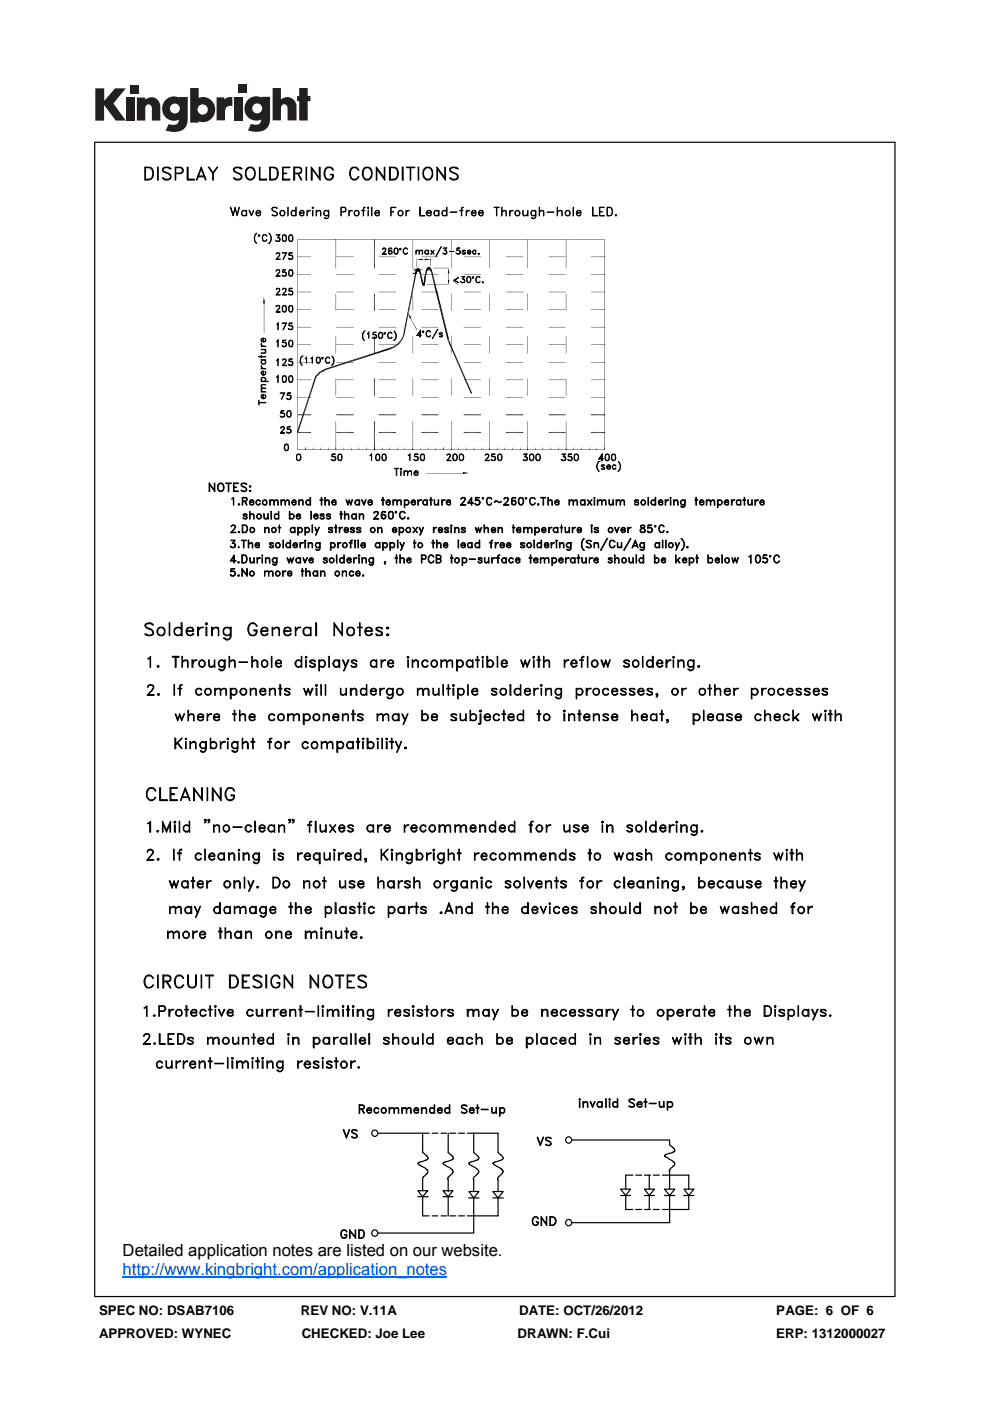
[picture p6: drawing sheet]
<svg xmlns="http://www.w3.org/2000/svg" width="210mm" height="297mm" viewBox="0 0 210 297" stroke-linecap="round" stroke-linejoin="round" font-family="sans-serif">
<defs><g id="words">
<text font-size="3.5" x="26" y="266.3">Detailed application notes are listed on our website.</text>
<text font-size="3.5" fill="#0065ff" x="26" y="270.3">http://www.kingbright.com/application_notes</text>
<g font-size="2.8">
<text x="21" y="278.7">SPEC NO: DSAB7106</text>
<text x="63.8" y="278.7">REV NO: V.11A</text>
<text x="110.1" y="278.7">DATE: OCT/26/2012</text>
<text x="164.7" y="278.7">PAGE: 6 OF 6</text>
<text x="21" y="283.6">APPROVED: WYNEC</text>
<text x="64" y="283.6">CHECKED: Joe Lee</text>
<text x="109.8" y="283.6">DRAWN: F.Cui</text>
<text x="164.6" y="283.6">ERP: 1312000027</text>
</g>
</g></defs>
<g fill="#231f20">
<path d="M20.2 18.7h1.9v2.7l2.3-2.7h2.3l-2.6 3.2 2.6 3.7h-2.2l-2.4-3.3v3.3h-1.9z"/>
<path d="M26.7 20.7h1.8v4.9h-1.8z"/>
<path d="M49.6 20.7h1.8v4.9h-1.8z"/>
<path d="M27.6 18h1.8v1.8h-1.8z"/>
<path d="M50.6 17.9h1.8v1.8h-1.8z"/>
<path d="M29 20.7h1.8v.4a1.9 1.9 0 0 1 2.2-.3 1.9 1.9 0 0 1 1 2v2.8h-1.8v-2.7a.7 .7 0 0 0-.7-.8 .7 .7 0 0 0-.7 .8v2.7h-1.8z"/>
<path d="M45.9 20.6h1.7v.5a2.02 2.02 0 0 1 1.7-.5v1.9h-.2a1.12 1.12 0 0 0-1.4 1.3v1.7h-1.8z"/>
<path d="M57.8 18.7h1.8v2.4a1.98 1.98 0 0 1 2.2-.3 1.98 1.98 0 0 1 1.1 2v2.7h-1.9v-2.6a.7 .7 0 0 0-.7-.8 .7 .7 0 0 0-.7 .8v2.6h-1.8z"/>
<path d="M63.5 18.7h1.8v1.6h.5v1.1h-.5v4.1h-1.8v-4.1h-.5v-1.1h.5z"/>
<path d="M40.3 18.7v7.3h1.8v-.3a2.63 2.63 0 0 0 3.5-2.5 2.63 2.63 0 0 0-3.5-2.5v-2zM41.9 23.2a1.1 1.1 0 0 1 2.2 0 1.1 1.1 0 0 1-2.2 0z"/>
<path d="M35.3 21a2.56 2.56 0 0 0-.6 3.3 2.56 2.56 0 0 0 3.2 1.1 1.09 1.09 0 0 1-1.5 1.1l-.6-.2-.7 1.4a5.3 5.3 0 0 0 3.8-.2 2.69 2.69 0 0 0 .9-2.4v-4.5h-1.8v.1l-.8-.2a2.44 2.44 0 0 0-1.9 .5zM36 23a1.06 1.06 0 0 1 2.1 0 1.06 1.06 0 0 1-2.1 0z"/>
<path d="M52.8 21a2.56 2.56 0 0 0-.6 3.3 2.56 2.56 0 0 0 3.2 1 1.09 1.09 0 0 1-1.5 1.1l-.7-.1-.6 1.4a5.3 5.3 0 0 0 3.7-.3 2.69 2.69 0 0 0 1-2.3v-4.6h-1.8v.2l-.9-.3a2.44 2.44 0 0 0-1.8 .6zM53.5 23a1.06 1.06 0 0 1 2.1 0 1.06 1.06 0 0 1-2.1 0z"/>
</g>
<g fill="#000">
<path d="M88.1 57.8l.3 .2-.4-.1zM88.1 57.6l.3 .2-.3-.1zM88.3 57.3l.2 .3-.3-.2zM88.4 54.8l.1 1.9zM88.1 57.8l.3 .2zM88.1 57.6h.4l-.1 .2zM88.3 57.3l.2 .1v.2zM88.7 57.3l.3-.1zM88.8 57.5h.3l-.2 .1zM88.9 55h1.9zM88.9 55.1l1.9-.1zM88.9 57.6l.3 .2-.2 .1z"/>
<path d="M88.7 57.3l.3-.2zM89 57.9l.3 .1-.2 .1zM88.8 57.5h.3zM89.1 58.1l.4 .6h-.4zM88.9 57.6l.2-.1zM88.9 57.6h.2l.1 .2zM89.1 58.7l.4 .1-.3 .1zM89 57.9l.2-.1 .1 .2zM89.2 58.9l.4 .2-.3 .1zM89.3 59.2l.3 .2h-.3zM89.3 59.4l.3 .3h-.2zM89.4 59.7l.3 .1-.2 .1z"/>
<path d="M89.1 58.1h.2l.2 .6zM89.1 58.7h.4v.1zM89.2 58.9l.3-.1 .1 .3zM89.5 59.9l.3 .2-.2 .1zM88.5 55l1.1-.2v.4zM89.3 59.2l.3-.1v.3zM89.3 59.4h.3v.3zM89.4 59.7h.2l.1 .1zM89.5 59.9l.2-.1 .1 .3zM89.9 59.5l.3 .3h-.3zM90 59.2l.2 .4-.3-.1zM90 58.9l.2 .3h-.2z"/>
<path d="M90 58.7l.2 .2h-.2zM90.1 58.6l.2 .1h-.3zM90.2 57.6l.1 1.1-.2-.1zM90.2 54.8l1.1 .2-1.1 .2zM89.9 59.5l.3 .1v.2zM90 59.2h.2v.4zM90 58.9h.2v.3zM90 58.7h.3l-.1 .2zM90.2 57.6h.4l-.3 1.1zM90.1 58.6h.2v.1zM90.3 57.5l.3 .1zM90.3 57.4l.3 .2z"/>
<path d="M90.4 57.1l.3 .3-.3-.1zM90.6 56.9l.1 .2-.2-.1zM90.4 57.1l.3 .3zM90.6 56.9l.2 .1-.1 .1zM90.8 56.6l.1 .4zM91 57l.3-.2zM91.2 56.7l.1 .1-.3 .2zM91.2 57h.2zM91.2 57.1h.3zM91.3 54.8v1.7zM91.3 57.2l.3 .1-.3 .1zM91.2 57l.1-.1 .1 .1z"/>
<path d="M91.3 57.4l.3 .1-.3 .1zM91.3 57.6h.4zM91.3 57.2l.2-.1 .1 .2zM91.3 57.4l.3-.1v.2zM95.1 56.8l.2 1.2h-.3zM95 59.3h.3l-.2 1.1zM96.1 59.6l1.1 .7zM96.1 59.7l1.1 .6h-.1zM56 63l.2 1.3h-.4zM67.8 78.8l.2 .3-1.1 .6zM66.9 79.7l1.1-.6-.9 .8zM68.9 78.2l13.6-4.4-13.5 4.7z"/>
<path d="M67.8 78.8l1.1-.6 .1 .3zM69 78.5l13.5-4.7v.3zM67.8 78.8l1.2-.3-1 .6zM82.5 73.8l1.1-.1-1.1 .4zM82.5 73.8l1-.3 .1 .2zM83.5 73.5l.8-.6 .3 .1zM83.5 73.5l1.1-.5-1 .7zM85.1 72l.1 .2-.9 .7zM84.3 72.9l.9-.7-.6 .8zM85.5 71.1h.3l-.7 .9zM85.8 71.1l-.6 1.1-.1-.2zM88 58.1l-2.2 13h-.3z"/>
<path d="M88 58.1h.3l-2.5 13zM86.9 67.3l1.6 2.6-.1 .1zM86.5 66.4l.8 1-.4 .1zM86.9 67.3l1.6 2.6zM89.6 60.2l.3 .1h-.3zM89.6 60.3h.3l-.2 .2zM89.6 60.2l.2-.1 .1 .2zM89.8 60.1l.3 .2h-.3zM89.8 60l.3 .2zM89.9 59.8l.3 .3-.4-.1zM89.6 60.3h.3zM89.8 60.1l.3 .1v.1z"/>
<path d="M89.8 60l.4 .1zM89.9 59.8h.3v.3zM91.4 57.6l1.4 4.3-.4 .1zM92.4 62l2.8 9.9h-.3zM91.4 57.6h.3l1.1 4.3zM92.4 62l.4-.1 2.4 10zM94.9 71.9h.2v.7zM95.1 72.6l5 10.8-.2 .1zM95.1 71.9l.3 .6-.3 .1zM95.1 72.6l.3-.1 4.7 10.9zM66.9 79.7l-3.7 12-.2-.1zM66.9 79.7l.2 .1-3.9 11.9z"/>
<path d="M64.7 94.9l.1 .5h-.1zM64.7 94.9h.1v.5zM66.4 94.9l.1 .5zM68 94.9l.1 .5zM69.6 94.9l.1 .5zM71.2 94.9l.1 .5zM72.9 94.9l.1 .5zM74.5 94.9l.1 .5zM76.1 94.9l.1 .5zM77.7 94.9l.1 .5zM79.3 94.9l.2 .5h-.2zM79.3 94.9h.2v.5z"/>
<path d="M81 94.9l.1 .5zM82.6 94.9l.1 .5zM84.2 94.9l.1 .5zM85.8 94.9l.1 .5zM87.5 94.9l.1 .5zM89.1 94.9l.1 .5zM90.7 94.9l.1 .5zM92.4 94.9v.5zM94 94.9l.1 .5h-.1zM94 94.9h.1v.5zM95.7 94.9v.5zM97.3 94.9v.5z"/>
<path d="M98.9 94.9l.1 .5zM100.5 94.9l.1 .5zM102.2 94.9l.1 .5zM103.8 94.9l.1 .5zM105.4 94.9l.1 .5zM107 94.9l.1 .5zM108.6 94.9l.1 .5zM110.3 94.9l.1 .5zM111.9 94.9l.1 .5zM113.5 94.9l.1 .5zM115.1 94.9l.1 .5zM116.8 94.9l.1 .5z"/>
<path d="M118.4 94.9l.1 .5zM120 94.9l.1 .5zM121.6 94.9l.1 .5zM123.2 94.9l.1 .5zM124.9 94.9l.1 .5zM126.5 94.9l.1 .5zM128.1 94.9l.1 .5zM98.2 100.1l1.3 .2-1.3 .2z"/>
<path d="M20 30v245h169.9v-245zM20.2 30.3h169.5v244.5h-169.5z"/>
</g>
<g fill="none" stroke="#000" stroke-width=".25">
<path d="M30.7 35.5h.9a1.37 1.37 0 0 1 .7 2.2l-.7 .5h-.9zM30.8 35.5a1.35 1.35 0 0 1 1.6 .7 1.35 1.35 0 0 1-.4 1.7l-1.2 .1zM33.5 35.5v2.7zM34.5 35.8a1.24 1.24 0 0 1 1.7 0l-.5-.3h-.6l-.5 .3v.2a1.84 1.84 0 0 0 1.3 .8 .74 .74 0 0 1 .3 .8 .74 .74 0 0 1-.5 .6h-.6l-.6-.5h.2l.1 .2a1.28 1.28 0 0 0 1.4-.2 .84 .84 0 0 0-.5-.9l-.7-.2a.6 .6 0 0 1-.5-.8zM37.3 36.7h1l.3-.2 .1-.2-.1-.6-.3-.2h-1l-.1 2.7v-2.7h1.1l.6 .5-.2 .6-.4 .2h-1M39.7 35.5h.2v2.5h1.3v.2h-1.5zM41.9 37.5h1.5M42 37.3h1.4M42.7 35.5l1 2.7-1-2.4-1 2.4zM45.1 36.7l1-1.2-.9 1.2v1.5l-.1-1.5-.9-1.2h.2l.8 1.2M49.5 35.8a1.24 1.24 0 0 1 1.8 0h-.2a1.02 1.02 0 0 0-1.5 0 1.11 1.11 0 0 0 1.2 1l.5 .5v.4a1.11 1.11 0 0 1-1.8 0h.3a.96 .96 0 0 0 1.3 .2v-.8l-1.1-.5a.6 .6 0 0 1-.5-.8zM52.6 35.5a1.02 1.02 0 0 1 1.5 1 1.28 1.28 0 0 1-1.3 1.7 1.65 1.65 0 0 1-.2-2.7z"/>
<path d="M52.6 35.7a.9 .9 0 0 1 .9-.1 .9 .9 0 0 1 .5 .9 1.33 1.33 0 0 1-.7 1.5l-.7-.1a1.59 1.59 0 0 1 0-2.2zM55 35.5l.1 2.5h1.5v.2h-1.6zM57.2 35.5h.9a1.18 1.18 0 0 1 .9 1.6 1.19 1.19 0 0 1-.9 1.1h-.9zM57.3 35.5h.8a1.29 1.29 0 0 1 .7 2l-.3 .4-1.2 .1zM59.9 35.5h1.6h-1.5v2.5h1.5v.2h-1.6zM60 36.7h.8l-.8 .1M62.5 36.7h.9l.3-.1 .2-.6-.5-.5h-.9v2.7h-.2v-2.7h1.1a.68 .68 0 0 1 .6 .6 .68 .68 0 0 1-.6 .7h-.9M63.2 36.8l.8 1.4-.8-1.4M64.9 35.5l.1 2.7zM66 35.5l1.7 2.2v-2.2h.2v2.7l-1.7-2.4v2.4h-.2zM69.1 35.7a1 1 0 0 1 1.6 .3l-.6-.5h-.6a1.52 1.52 0 0 0 0 2.5h.6a.84 .84 0 0 0 .5-.9l-.5-.1h.6a.96 .96 0 0 1-.6 1.2h-.6a1.72 1.72 0 0 1-.4-2.5zM74.7 35.5a1.03 1.03 0 0 1 1.4 .5h-.2a.87 .87 0 0 0-1-.5 1.56 1.56 0 0 0 0 2.5l.8-.1 .2-.4h.2a.91 .91 0 0 1-.9 .7 .91 .91 0 0 1-.9-.7 1.6 1.6 0 0 1 .4-2z"/>
<path d="M77.4 35.5a1.02 1.02 0 0 1 1.5 1 1.28 1.28 0 0 1-1.3 1.7 1.65 1.65 0 0 1-.2-2.7zM77.4 35.7a.9 .9 0 0 1 .9-.1 .9 .9 0 0 1 .5 .9 1.33 1.33 0 0 1-.7 1.5h-.3a1.14 1.14 0 0 1-.8-1.5zM79.8 35.5l1.7 2.2 .1-2.2v2.7l-1.7-2.4-.1 2.4zM82.6 35.5h1a1.18 1.18 0 0 1 .9 1.6 1.19 1.19 0 0 1-.9 1.1h-1zM82.8 35.5h.8a1.29 1.29 0 0 1 .6 2l-.2 .4-1.2 .1zM85.3 35.5h.2v2.7h-.2zM86.3 35.5h1.7zM87 35.5v2.7l.1-2.7M88.7 35.5l.1 2.7zM90.2 35.7a.9 .9 0 0 1 1-.1 .9 .9 0 0 1 .5 .9 1.33 1.33 0 0 1-.8 1.5h-.3a1.34 1.34 0 0 1-.6-2zM90.2 35.5a1.02 1.02 0 0 1 1.6 1 1.28 1.28 0 0 1-1.3 1.7 1.65 1.65 0 0 1-.3-2.7zM92.7 35.5l1.7 2.2 .1-2.2v2.7l-1.7-2.4-.1 2.4z"/>
<path d="M95.4 35.8a1.24 1.24 0 0 1 1.8 0h-.3a1.02 1.02 0 0 0-1.4 0 1.11 1.11 0 0 0 1.1 1l.6 .5v.4a1.11 1.11 0 0 1-1.8 0h.3a.96 .96 0 0 0 1.2 .2v-.8l-1-.5a.6 .6 0 0 1-.5-.8zM91.3 55h.1M44.4 102.4l1.1 1.5 .1-1.5v1.8l-1.1-1.5-.1 1.5zM46.5 102.5a.79 .79 0 0 1 .9 .2 .79 .79 0 0 1 0 1 .63 .63 0 0 1-.9 .4 1.09 1.09 0 0 1 0-1.6zM46.5 102.6h.7l.2 1a.61 .61 0 0 1-.6 .5 .61 .61 0 0 1-.6-.5zM47.9 102.4l1.1 .1zM48.4 102.5v1.7l.1-1.7M48.9 118.9h1.1h-1.1l.8-1.2v1.7l-.1-1.5-.7 1M48.9 115.9l.3 .2M49 112.8l1 .1h-1.1l.8-.7a.51 .51 0 0 0 0-.8h-.3l-.4 .3 .4-.4h.3l.3 .3a1.89 1.89 0 0 1-1 1.3M49.2 105.7l.3-.2v1.6v-1.5zM49.4 115.1l.4 .1 .2 .4-.2 .5h-.3a.52 .52 0 0 1-.6-.3 .51 .51 0 0 0 .5 .3 .51 .51 0 0 0 .5-.4"/>
<path d="M49.5 102.4h1l-.9 .1v1.6l.9 .1h-1zM49.6 115.2a.48 .48 0 0 1 0 .9M49.6 103.3h.5l-.5 .1M49.8 114.5l-.5 .7 .5 .1 .1 .2M49.8 114.6l-.8-.1h.9l-.5 .7M50.5 119.2l.1-.1 .1 .2-.2 .1zM50.5 119.2h.1M50.5 106.9l.2-.1 .1 .2-.2 .1zM50.5 119.2l.1 .1zM50.5 116h.2l-.1 .1zM50.5 112.8l.2-.1 .1 .1-.2 .1zM50.6 106.9h.1"/>
<path d="M50.6 106.9l.1 .1zM50.6 116h.1M50.6 112.8h.1M50.6 112.8h.1zM51.2 114.5l1 .1zM51.3 117.7h.6a.95 .95 0 0 1 .5 .8 .95 .95 0 0 1-.5 .9h-.6zM51.3 102.5a.82 .82 0 0 1 1 .2h-.1a.63 .63 0 0 0-1 0l.1 .3 .9 .5 .1 .5a.8 .8 0 0 1-1.2-.1h.2a.63 .63 0 0 0 .9 0l-.1-.5-.9-.4-.1-.3zM51.4 117.8h.5a.88 .88 0 0 1 0 1.5h-.5zM51.4 111.3l.8 .1 .2 .3 .1 .6-.3 .5-.8 .1zM51.5 106.2h.7v-.6h-.7l-.1 1.5v-1.6l.9 .1 .1 .4-.2 .2-.7 .1M51.5 111.4h.5a.8 .8 0 0 1 .4 .7 .8 .8 0 0 1-.4 .7h-.5zM51.6 109.3l.7 .2 .1 .3a.46 .46 0 0 1-.4 .3 .46 .46 0 0 1-.4-.3l.1 .2"/>
<path d="M51.6 109.9h.7M51.6 109.1h.7M51.6 114.6v1.5l.1-1.5M51.7 109v.4M51.9 106.3l.5 .8-.4-.8M52.2 109.5v.5M52.2 109l.2 .2a.46 .46 0 0 0-.4-.3 .46 .46 0 0 0-.4 .3v.2l.7 .2M52.7 114.5v1.6zM52.7 115.4l.5-.4 .3 .1 .1 1-.2-.9-.2-.1zM52.9 103.1l.2-.1 .1 .2-.2 .1zM52.9 104l.2-.1 .1 .2-.2 .1zM53 109.3l.4-.4 .4 .1v1v-.7a.36 .36 0 0 0-.5-.2z"/>
<path d="M53 118.3l.1 .9a.55 .55 0 0 0 .7-.2l-.2 .3-.4 .1-.2-.4zM53 108.4v1.6M53 103.1h.1M53 104h.1M53 103.1l.1 .1zM53 104l.1 .1zM53.1 106.1h.6l.1 .4h-.8h.8l-.1-.3-.4-.1-.3 .1v.6l.3 .2 .5-.2a.55 .55 0 0 1-.8 .1 .55 .55 0 0 1 .1-.8zM53.8 118.3l.1 1.1zM54.2 115.5h.7v-.3a.48 .48 0 0 0-.6 .1 .48 .48 0 0 0 0 .6 .48 .48 0 0 0 .6 .1v-.2v.3h-.4a.57 .57 0 0 1-.4-.4 .57 .57 0 0 1 .3-.6h.5l.1 .5h-.8M54.5 106.1a.35 .35 0 0 1 .4-.1 .35 .35 0 0 1 .2 .3 .37 .37 0 0 0-.3-.2 .37 .37 0 0 0-.4 .1v.4l.1 .3a.36 .36 0 0 0 .6-.2l.1 .1a.53 .53 0 0 1-.8 .1 .53 .53 0 0 1 .1-.8zM54.5 118.3l.1 1.1zM54.8 118.3h.4l-.4 .1-.2 .3z"/>
<path d="M55.5 117.8h.2l-.1 .1zM55.6 117.8h.1M55.6 118.3v1.1M56 108.9l.1 1 .4 .1 .3-.3-.3 .3h-.5zM56.1 111.8l.1 1.1zM56.2 112.2l.4-.4 .4 .1 .1 1-.2-.9-.3-.1zM56.3 118.3l.1 1.1zM56.4 118.5a.47 .47 0 0 1 .4-.2 .47 .47 0 0 1 .4 .2v.9l-.1-.9-.2-.2zM56.8 108.9l.1 1.1zM57.2 106l.1 1.1zM57.2 115.4l.8 .5a.47 .47 0 0 1-.4 .2 .47 .47 0 0 1-.5-.2l.2 .2M57.2 116h.7"/>
<path d="M57.2 115.2h.7M57.3 115.1v.4M57.5 106.1h.6l.1 1-.1-.8a.36 .36 0 0 0-.6-.1l-.2 .1zM57.5 108.4l.1 1.6zM57.8 115.7v.4M57.8 115.1l.2 .2-.4-.3-.5 .3 .2 .2 .6 .2M58.3 109.1l.3-.2 .5 .3-.3-.2-.6 .2 .1 .7 .5 .1 .3-.2-.5 .3a.64 .64 0 0 1-.3-1zM58.3 106.1h.6l.1 1-.1-.8a.36 .36 0 0 0-.6-.1l-.1 .1zM58.7 118.3l.1 1.1a.5 .5 0 0 1-.4 .5 .5 .5 0 0 1-.6-.3l.4 .2 .4-.2zM59 111.8l.5 .1zM59.1 108.4v1.6M59.3 111.3v1.6"/>
<path d="M59.6 106l.1 1.1zM59.7 106.3l.3-.3 .4 .1 .1 1-.1-.9-.4-.1zM60 114.5l.1 1.6zM60.5 106.3l.4-.3 .4 .1 .1 1-.2-.9-.3-.1zM60.9 118.3l.4 .8 .3-.8 .3 .8 .4-.8-.4 1.1-.3-.9-.3 .9zM61.4 108.4l.1 1.6zM61.5 109.2l.2-.3a.56 .56 0 0 1 .7 .6 .56 .56 0 0 1-.7 .5l-.2-.2 .2 .2a.48 .48 0 0 0 .6-.5 .48 .48 0 0 0-.6-.5zM61.5 114.5l.1 1.6zM62.1 106.1l.2-.1a.44 .44 0 0 1 .5 .5h-.8h.7l-.1-.4a.46 .46 0 0 0-.6 .5 .46 .46 0 0 0 .6 .3l.1-.2 .1 .1-.2 .3a.56 .56 0 0 1-.7-.4 .56 .56 0 0 1 .2-.6zM62.2 115.5h.8a.37 .37 0 0 0-.2-.4 .37 .37 0 0 0-.5 .2l-.1 .4 .2 .3a.36 .36 0 0 0 .6-.2l.1 .1a.5 .5 0 0 1-.8 .1 .5 .5 0 0 1 0-.8 .5 .5 0 0 1 .8 .2v.2h-.9M62.5 111.8l.1 1.1zM62.9 109.4h.8a.39 .39 0 0 0-.5-.4 .39 .39 0 0 0-.3 .5l.2 .4a.36 .36 0 0 0 .6-.2v.1a.51 .51 0 0 1-.7 .1 .51 .51 0 0 1 0-.8 .51 .51 0 0 1 .7 .2v.2h-.8"/>
<path d="M63 118.3h.4l.3 .2-.3-.2a.48 .48 0 0 0-.6 .5 .48 .48 0 0 0 .6 .5l.3-.2-.3 .3a.56 .56 0 0 1-.6-.4 .56 .56 0 0 1 .2-.7zM63.2 111.8v1.6zM63.4 106.3l.4-.3 .5 .1v1v-.8a.36 .36 0 0 0-.6-.1zM63.4 106v1.1M63.7 118.3v1.1zM63.7 115v1.1M63.7 115.3l.6-.3-.4 .2-.2 .3zM64.3 118.3l.4 .9 .5-.9-.5 1.1zM64.6 114.6l.2-.1 .1 .2-.2 .1zM64.7 111.8l.1 1.6zM64.7 114.6h.1M64.7 115l.1 1.1z"/>
<path d="M64.7 114.6l.1 .1zM65.4 115v1.1zM65.4 115.4l.5-.4h.2l.2 .4v.7l-.1-.9a.55 .55 0 0 0-.8 .2zM65.6 118.7h.8v-.2l-.4-.2a.48 .48 0 0 0-.4 .5 .48 .48 0 0 0 .3 .5l.6-.2a.51 .51 0 0 1-.8 .1 .51 .51 0 0 1 0-.8 .51 .51 0 0 1 .8 .1v.3h-.9M65.8 105.5l.1 1.6zM65.9 108.4l.1 1.6zM66.2 111.3l.1 1.6zM66.6 109.4h.8l-.3-.4a.45 .45 0 0 0-.5 .6 .45 .45 0 0 0 .7 .3l.1-.2 .1 .1-.6 .2-.4-.5 .4-.6 .4 .1 .2 .5h-.9M67.2 112.8l-.4-1 .4 1.1M67.2 115l.6 .3-.3-.2a.47 .47 0 0 0-.5 .5 .47 .47 0 0 0 .5 .5l.3-.2-.6 .2-.3-.4 .1-.4zM67.6 111.8l-.6 1.6zM67.8 115v1.5l-.2 .1h-.5l-.1-.1 .3 .1 .4-.1z"/>
<path d="M67.9 106l.6 .1zM68 109.3l.6 .2 .1 .3a.46 .46 0 0 1-.4 .3 .46 .46 0 0 1-.4-.3l.2 .2M68 109.9h.7M68 109.1h.7M68.1 109v.4M68.1 105.5l.1 1.6zM68.7 118.5l.6 .4 .1 .2a.47 .47 0 0 1-.4 .3 .47 .47 0 0 1-.4-.3l.1 .2M68.7 109.5v.5M68.7 118.3v.3M68.7 109v.2a.46 .46 0 0 0-.4-.3 .46 .46 0 0 0-.4 .3l.1 .2 .7 .2M68.7 118.4h.6M68.7 119.2h.6"/>
<path d="M68.9 105.5l.1 1.6zM69 106.3l.4-.3 .4 .1v1l-.1-.9-.3-.1zM69.2 118.3l.2 .2a.47 .47 0 0 0-.4-.2 .47 .47 0 0 0-.4 .2l.7 .4M69.2 118.9v.4M69.3 109.3l.7 .2 .1 .3a.47 .47 0 0 1-.4 .3 .47 .47 0 0 1-.5-.3l.2 .2M69.3 109.9h.7M69.3 109.1h.7M69.4 109v.4M69.8 112.2l.7 .2v.4a.6 .6 0 0 1-.8-.1l.1 .1M69.8 112.8h.7M69.8 112h.7M69.8 111.9v.3"/>
<path d="M69.9 109.5v.5M69.9 109l.2 .2a.47 .47 0 0 0-.4-.3 .47 .47 0 0 0-.5 .3l.1 .2 .7 .2M70.1 115l.1 1.6zM70.4 112.4v.4M70.4 111.9l.1 .2a.46 .46 0 0 0-.4-.3 .46 .46 0 0 0-.4 .3l.1 .1 .7 .3M70.6 106.1h.6l.1 .4h-.9h.8v-.3a.48 .48 0 0 0-.6 0 .48 .48 0 0 0 0 .7 .48 .48 0 0 0 .6 0v-.2l.1 .1a.53 .53 0 0 1-.8 .1 .53 .53 0 0 1 .1-.8zM70.9 111.8l.5 .1zM71.2 111.3l.1 1.6zM71.4 117.7l.1 1.7zM71.6 115l.1 1.1zM71.8 115.3l.5-.3-.6 .5zM72 111.8v1.1z"/>
<path d="M72.1 108.9l.5 .1zM72.2 118.4l.2-.2 .6 .3-.4-.2-.5 .2 .1 .7 .4 .1 .4-.2-.6 .3a.64 .64 0 0 1-.2-1zM72.2 111.9l.4-.1-.4 .2-.2 .3zM72.3 108.4l.1 1.6zM73 117.7v1.7M73.1 112.3h.7l-.2-.4a.45 .45 0 0 0-.5 .5 .45 .45 0 0 0 .6 .4l.1-.2 .1 .1a.51 .51 0 0 1-.7 .1 .51 .51 0 0 1-.1-.7 .51 .51 0 0 1 .7-.1l.1 .4h-.8M73.1 108.4v1.6zM73.1 109.3l.5-.4h.2l.2 .4v.7l-.3-1zM73.4 106l.4 .8 .3-.8 .3 .8 .4-.8-.4 1.1-.3-.9-.3 .9zM73.7 118.7h.7v-.2l-.3-.2a.49 .49 0 0 0-.5 .5 .49 .49 0 0 0 .4 .5l.4-.3 .1 .1-.3 .3h-.3l-.2-.3-.1-.4 .3-.4a.47 .47 0 0 1 .6 .5h-.8M74.1 115l.6 .1zM74.4 112.2l.7 .2 .1 .3a.47 .47 0 0 1-.4 .2 .47 .47 0 0 1-.5-.2l.2 .1"/>
<path d="M74.4 112.8h.7M74.4 112h.7M74.5 111.9v.3M74.5 114.6l-.2 1.5v-1.2l.1-.3 .4-.1-.4 .2M74.7 109.1l.3-.2 .5 .3-.3-.2-.5 .2 .1 .7 .4 .1 .3-.2-.5 .3a.64 .64 0 0 1-.3-1zM75 112.4v.4M75 111.9l.2 .2-.1-.2-.4-.1-.4 .3 .8 .4M75 118.3l.1 1.1zM75.2 118.5l.5-.2-.6 .4zM75.2 114.6l.1-.1 .1 .2-.1 .1zM75.3 114.6h.1M75.3 115v1.1z"/>
<path d="M75.3 114.6v.1zM75.5 108.9l.1 1.1zM75.7 112.2l.7 .2 .1 .3a.47 .47 0 0 1-.4 .2 .47 .47 0 0 1-.4-.2l.1 .1M75.7 112h.7M75.7 112.8h.7M75.8 111.9v.3M75.9 114.5l.1 1.6zM76 117.8l.2-.1 .1 .1-.2 .1zM76.1 117.8h.1M76.1 118.3l.1 1.1zM76.1 117.8h.1zM76.2 106l.1 1.1z"/>
<path d="M76.2 108.9l.1 1.1zM76.4 111.9l.1 .2a.6 .6 0 0 0-.8-.2v.3l.7 .3M76.4 112.4v.4M76.4 109h.6l.1 1-.1-.7a.36 .36 0 0 0-.6-.2l-.1 .2zM76.6 115.5h.9l-.1-.3a.48 .48 0 0 0-.7 .1 .48 .48 0 0 0 0 .6 .48 .48 0 0 0 .7 .1l.1-.2-.1 .3a.52 .52 0 0 1-.8-.2v-.6a.52 .52 0 0 1 .9-.1v.4h-.9M76.7 106l.5 .9 .4-.9-.4 1.1zM76.8 118.3l.1 1.1zM76.9 118.5a.55 .55 0 0 1 .7-.2l.1 1.1-.1-.9-.2-.2zM78.2 106.1h.6l.2 .4h-.9h.8l-.1-.3-.4-.1-.3 .1v.6l.3 .2 .6-.2a.55 .55 0 0 1-.9 .1 .55 .55 0 0 1 .1-.8zM78.4 118.4l.3-.1h.4l.1 .2-.3-.2a.48 .48 0 0 0-.6 .5 .48 .48 0 0 0 .6 .5l.3-.2-.1 .2-.4 .1a.58 .58 0 0 1-.3-1zM79.2 118.3v1.1l-.2 .4-.2 .1-.5-.3 .4 .2 .4-.1zM79.3 110h1h-1.1a1.89 1.89 0 0 0 1-1.3l-.1-.2h-.6l-.2 .3a.44 .44 0 0 1 .6-.4 .44 .44 0 0 1 .3 .6l-.9 1"/>
<path d="M80.1 111.8l.1 1.1zM80.2 112.2l.4-.4h.2l.2 .4v.7l-.1-.9a.55 .55 0 0 0-.7 .2zM80.5 115l.1 1.1zM80.9 106l.6 .1zM80.9 109.6l.5 .4 .4-.4M80.9 109.4a.48 .48 0 0 1 .9 0M81.1 108.5h.6M81.2 105.5l.1 1.6zM81.2 115l.1 1.6zM81.2 108.5a1.02 1.02 0 0 0 .1 1.5M81.3 115.3l.3-.3h.3l.2 .3 .1 .4-.3 .4-.6-.2 .3 .2a.47 .47 0 0 0 .5-.5 .47 .47 0 0 0-.5-.5zM81.3 109.1l-.4 .4"/>
<path d="M81.5 109.1l.2 .2a.46 .46 0 0 1-.2 .7M81.6 119.4h.2M81.6 119.2h.1M81.6 108.5l.2 .1-.1-.1a.55 .55 0 0 0-.8 .2 .97 .97 0 0 0 .5 1.3 .5 .5 0 0 0 .4-.7 .5 .5 0 0 0-.9 0M81.6 119.2l.1 .1zM81.7 119.5v-.2h-.2l.1-.2 .1 .4-.2 .1M82.1 106.1l.2-.1a.44 .44 0 0 1 .5 .5h-.9h.8l-.2-.4a.46 .46 0 0 0-.6 .5 .46 .46 0 0 0 .7 .3l.1-.2 .1 .1-.3 .3a.56 .56 0 0 1-.6-.4 .56 .56 0 0 1 .2-.6zM82.5 109.9h.7M82.5 108.5a.64 .64 0 0 1 .9 .2v1a.58 .58 0 0 1-.9 .3l-.1-.6zM82.5 108.5h.7M82.6 108.5l-.1 .6 .1 .9M82.7 115l.1 1.6z"/>
<path d="M82.8 115.3l.5-.3a.61 .61 0 0 1 .4 .6 .61 .61 0 0 1-.4 .6l-.5-.3 .3 .2a.47 .47 0 0 0 .6-.5 .47 .47 0 0 0-.6-.5zM83.1 108.5a1.12 1.12 0 0 1 0 1.5M83.3 112.3h.8l-.1-.3a.45 .45 0 0 0-.7 .4 .45 .45 0 0 0 .7 .4l.1-.2v.1l-.5 .2-.4-.5 .4-.6 .4 .1 .1 .5h-.8M83.4 106.3l.4-.3 .4 .1v1v-.8a.36 .36 0 0 0-.6-.1zM83.4 106v1.1M83.8 118.3h.5zM83.8 108.5h.3v.3h-.2zM84 108.5l.1 .1-.2 .1zM84.1 117.7v1.7zM84.2 106.3l.5-.3 .4 .1v1v-.8a.36 .36 0 0 0-.6-.1zM84.3 114.5l.1 1.6zM84.7 111.8v1.6z"/>
<path d="M84.8 117.7l.1 1.7zM84.9 108.6l.6-.2 .4 .4-.2-.3h-.6a1 1 0 0 0 .1 1.5h.3l.4-.4a.63 .63 0 0 1-.7 .4l-.5-.6zM84.9 118.5l.3-.2h.5l.1 1.1-.1-.9-.3-.2zM85.3 116l-.5-1 .5 1.1M85.7 115l-.4 1.1-.3 .5zM85.8 106v1.6zM85.8 106.2l.3-.2a.56 .56 0 0 1 .7 .5 .56 .56 0 0 1-.7 .6l-.3-.3 .3 .2a.48 .48 0 0 0 .6-.5 .48 .48 0 0 0-.6-.4zM86.3 112.1l.2-.2 .4 .1 .1 .7a.48 .48 0 0 1-.7 .1 .48 .48 0 0 1 0-.7zM86.3 118.7h.8v-.2l-.3-.2a.48 .48 0 0 0-.5 .5 .48 .48 0 0 0 .4 .5l.5-.2a.51 .51 0 0 1-.8 .1 .51 .51 0 0 1 0-.8 .51 .51 0 0 1 .8 .1v.3h-.9M86.4 109.9l.2-.1 .1 .2h-.2zM86.5 109.9h.1M86.5 109.9l.1 .1z"/>
<path d="M87.4 106.1h.6l.1 .4h-.8h.7a.37 .37 0 0 0-.2-.4 .37 .37 0 0 0-.4 .1l-.1 .4 .1 .3a.36 .36 0 0 0 .6-.2l.1 .1a.53 .53 0 0 1-.8 .1 .53 .53 0 0 1 .1-.8zM87.6 111.8l.9 1.1zM87.7 115l.5 .1zM87.9 114.5l.1 1.6zM88.5 111.8l-.9 1.1zM88.6 106l.1 1.1zM88.8 106.2l.6-.2-.4 .2-.3 .3zM89.4 112.8l-.5-1 .5 1.1M89.4 117.7h.7l.2 .1-.1 .7h-.7h.6l.2-.2-.1-.5h-.7v1.6zM89.7 111.8l-.3 1.1-.3 .5zM89.9 106.1l.4-.1 .3 .2-.3-.1a.48 .48 0 0 0-.6 .4 .48 .48 0 0 0 .6 .5l.3-.2-.3 .3a.56 .56 0 0 1-.6-.4 .56 .56 0 0 1 .2-.6zM90.6 106l.1 1.1z"/>
<path d="M91.2 106l.5 .1zM91.3 117.7a.63 .63 0 0 1 .7 .4 .63 .63 0 0 0-.8-.3 .63 .63 0 0 0-.3 .9 .55 .55 0 0 0 .3 .5 .55 .55 0 0 0 .6 0l.2-.3a.63 .63 0 0 1-.7 .5l-.5-.7 .1-.6zM91.3 105.5l.1 1.6zM91.6 115l.6 .1zM91.8 114.5l.1 1.6zM91.9 111.8l.1 1.1zM92.1 106l.1 .7a.36 .36 0 0 0 .6 .2l.1-.2-.3 .4-.4-.1zM92.2 111.9l.4-.1-.4 .2-.2 .3zM92.5 117.7h.6a.47 .47 0 0 1 .4 .3 .47 .47 0 0 1-.1 .5h-.3h.3l.1 .3a.46 .46 0 0 1-.4 .6h-.6zM92.6 114.5l.1 1.6zM92.6 117.8h.8v.6l-.8 .1 .8 .1v.6l-.8 .1zM92.7 115.4l.4-.4 .4 .1v1l-.1-.9-.3-.1z"/>
<path d="M92.9 106l.1 1.1zM93 112.3h.8l-.3-.4-.5 .2v.6l.5 .1 .3-.2 .1 .1a.51 .51 0 0 1-.8 .1 .51 .51 0 0 1 0-.7 .51 .51 0 0 1 .7-.1l.1 .4h-.9M93.7 106l.1 1.1zM94 106.1h.4a.46 .46 0 0 0-.6 .4zM94.1 115.5h.8l-.2-.4a.48 .48 0 0 0-.6 .5 .48 .48 0 0 0 .6 .5l.2-.3 .1 .1-.3 .2a.53 .53 0 0 1-.7-.6 .53 .53 0 0 1 .9-.3l.1 .4h-.9M94.4 112.8h.7M94.4 112h.7M94.4 112.2l.7 .2v.3a.47 .47 0 0 1-.4 .2 .47 .47 0 0 1-.4-.2l.2 .1M94.5 111.9v.3M94.9 106.1h.6l.1 .4h-.9h.8v-.3a.48 .48 0 0 0-.7 0 .48 .48 0 0 0 0 .7 .48 .48 0 0 0 .7 0v-.2l.1 .1a.53 .53 0 0 1-.9 .1 .53 .53 0 0 1 .2-.8zM95 112.4v.4M95 111.9l.1 .2v-.2l-.4-.1-.4 .3 .8 .4"/>
<path d="M95.6 118.3h.5zM95.7 111.3l.1 .1-.1 .2zM95.7 111.4h.1M95.7 111.8v1.1zM95.7 111.4v.1zM95.7 117.7l.1 1.7zM96.4 111.8l.1 1.1zM96.7 111.9h.6v1v-.7a.36 .36 0 0 0-.6-.2l-.2 .2zM97.2 114.5l.1 1.6zM97.8 107l1 .1h-1.1a1.89 1.89 0 0 0 .9-1.4l-.1-.1h-.6l-.1 .2a.44 .44 0 0 1 .5-.3 .44 .44 0 0 1 .3 .6l-.8 1M97.9 115.5h.7a.37 .37 0 0 0-.2-.4 .37 .37 0 0 0-.5 .2v.4l.1 .3a.36 .36 0 0 0 .6-.2l.1 .1a.5 .5 0 0 1-.8 .1 .5 .5 0 0 1 0-.8 .5 .5 0 0 1 .8 .2v.2h-.8M97.9 112.8h.7"/>
<path d="M97.9 112h.7M97.9 112.2l.7 .2 .1 .3a.47 .47 0 0 1-.4 .2 .47 .47 0 0 1-.4-.2l.1 .1M98 118.3l.1 1.6zM98 111.9v.3M98.2 118.3h.4a.56 .56 0 0 1 .4 .5 .56 .56 0 0 1-.4 .6l-.4-.1-.1-.2 .3 .2a.48 .48 0 0 0 .6-.5 .48 .48 0 0 0-.6-.5l-.3 .2zM98.5 112.4v.4M98.5 111.9l.2 .2-.1-.2-.4-.1-.3 .3 .7 .4M99.3 106.6l1.1 .1h-1.2l.9-1.2v1.6l-.1-1.5-.7 1.1M99.3 115.2l.3-.2 .5 .3-.3-.2a.48 .48 0 0 0-.6 .5 .48 .48 0 0 0 .6 .5l.3-.2-.5 .3a.62 .62 0 0 1-.3-1zM99.5 118.5l1.3 .1zM100.1 115v1.1zM100.8 111.8l.4 .9 .3-.9 .2 .9 .5-.9-.5 1.1-.2-.8-.3 .8z"/>
<path d="M100.8 106.8l.3 .2M100.9 115.2l.2-.2 .6 .3-.4-.2a.47 .47 0 0 0-.5 .5 .47 .47 0 0 0 .5 .5l.4-.2-.6 .3a.63 .63 0 0 1-.2-1zM101.5 119.2h.7M101.5 118.4h.7M101.5 106.1a.55 .55 0 0 1 0 .9M101.6 118.6l.6 .3 .1 .2a.47 .47 0 0 1-.5 .3 .47 .47 0 0 1-.4-.3l.2 .2M101.6 118.3v.3l-.1-.1M101.7 114.5v1.6zM101.7 106.4l-.3-.3-.6 .1 .1-.7h.8l-.7 .1-.1 .5a.58 .58 0 0 1 .8 .1 .58 .58 0 0 1-.2 .8 .58 .58 0 0 1-.8-.3h.1a.52 .52 0 0 0 .8 .2l.1-.2M102.1 118.9v.4M102.1 118.3l.2 .2a.47 .47 0 0 0-.5-.2 .47 .47 0 0 0-.4 .2l.8 .4M102.3 105.6h.3l-.1 .2h-.2z"/>
<path d="M102.4 105.6h.1l-.2 .1zM102.7 111.3l.1 1.6zM102.8 118.3l.1 .9 .4 .1 .3-.3-.3 .4-.5-.1zM102.8 112.2l.4-.4h.2l.2 .4v.7l-.2-1zM103.4 105.6a1.04 1.04 0 0 0 .2 1.4l.5-.1 .2-.2-.2 .3-.5 .1a.95 .95 0 0 1 0-1.6l.5 .1 .2 .2-.2-.2zM103.6 118.3l.1 1.1zM103.9 115l.5 .1zM104.3 118.3l.1 1.1zM104.3 114.6l-.2 1.5v-1.2l.1-.3 .3-.1-.3 .2M104.3 112.3h.7l-.2-.4a.45 .45 0 0 0-.5 .5 .45 .45 0 0 0 .7 .4v-.2l.1 .1a.51 .51 0 0 1-.7 .1 .51 .51 0 0 1-.1-.7 .51 .51 0 0 1 .7-.1l.1 .4h-.8M104.5 118.5l.5-.2-.6 .4zM105 106.3l.1-.1 .6 .3h.4l.2-.2-.3 .3-.7-.4-.4 .3z"/>
<path d="M105 115l.1 1.1zM105.3 118.3h.6zM105.3 115.1l.4-.1-.4 .2-.2 .3zM105.6 111.8l.1 1.1zM105.7 117.8l-.1 1.6v-1.4v-.2l.4-.1-.4 .1M105.7 112.2l.4-.4 .4 .1 .1 1-.2-.9-.3-.1zM106.1 115.5h.8l-.2-.4-.6 .2v.6l.6 .2 .2-.3a.44 .44 0 0 1-.6 .3 .44 .44 0 0 1-.2-.6 .48 .48 0 0 1 .5-.5 .48 .48 0 0 1 .4 .6h-.9M106.9 107l1 .1h-1.1l.8-.8 .2-.4-.1-.3h-.6l-.2 .2 .1-.2h.8v.3l-.1 .4-.8 .8M107.3 118.3l.1 1.1zM107.5 115.5h.8a.37 .37 0 0 0-.3-.4 .37 .37 0 0 0-.4 .2l-.1 .4 .2 .3a.36 .36 0 0 0 .6-.2v.1a.5 .5 0 0 1-.7 .1 .5 .5 0 0 1 0-.8 .5 .5 0 0 1 .7 .2v.2h-.8M108.5 106.7l.4 .3 .4-.1 .1-.2M108.7 105.6h.7"/>
<path d="M108.7 111.8l.5 .1zM108.8 105.6a1.02 1.02 0 0 0 .1 1.4M108.9 106.2l-.4 .3 .4-.3h.4l.1 .3M108.9 111.3v1.6zM109.1 106.2l.3 .1v.5l-.3 .2M109.3 105.6h.1a.64 .64 0 0 0-.9 .1v1.1a.5 .5 0 0 0 .6 .3 .5 .5 0 0 0 .3-.6l-.1-.3a.55 .55 0 0 0-.8 .1M109.4 118.7h.8l-.1-.3-.4-.1-.3 .2v.6l.6 .2 .2-.3 .1 .1a.51 .51 0 0 1-.7 .2 .51 .51 0 0 1-.2-.6l.1-.4a.47 .47 0 0 1 .6 0 .47 .47 0 0 1 .2 .5h-.9M109.6 112.3h.8v-.3a.48 .48 0 0 0-.7 .1 .48 .48 0 0 0 0 .6 .48 .48 0 0 0 .7 .1v-.2l.1 .1a.51 .51 0 0 1-.8 .1 .51 .51 0 0 1-.1-.7 .51 .51 0 0 1 .8-.1l.1 .4h-.9M110.2 105.6a.55 .55 0 0 1 .8 .1 .78 .78 0 0 1 0 .9 .78 .78 0 0 1-.8 .4 1.12 1.12 0 0 1 0-1.4zM110.2 105.6h.6M110.2 106.9h.6M110.3 105.6a1.12 1.12 0 0 0 0 1.4"/>
<path d="M110.5 116h.7M110.5 115.2h.7M110.5 115.4l.8 .5a.47 .47 0 0 1-.4 .2 .47 .47 0 0 1-.4-.2v.2M110.5 115.1v.4M110.7 105.6a1.12 1.12 0 0 1 0 1.4M111.1 111.8v1.1zM111.1 115.1l.2 .2a.6 .6 0 0 0-.8-.2v.4l.7 .2M111.1 115.7v.4M111.3 111.9h.6l.1 1-.1-.7a.36 .36 0 0 0-.6-.2l-.2 .2zM111.4 105.6h.3l-.1 .2h-.1zM111.6 105.6l-.1 .1zM112.2 111.9h.5l.1 1-.1-.7a.36 .36 0 0 0-.5-.2l-.2 .2z"/>
<path d="M112.2 118.3h.6zM112.5 117.7l.1 1.7zM112.5 105.6l.4-.1 .5 .1 .1 .2-.2-.2h-.6a.81 .81 0 0 0-.3 .8 .81 .81 0 0 0 .7 .6l.4-.3-.5 .4a.87 .87 0 0 1-.7-.6 .87 .87 0 0 1 .2-.9zM113.3 118.7h.7v-.2l-.3-.2a.48 .48 0 0 0-.4 .5 .48 .48 0 0 0 .3 .5l.5-.2a.51 .51 0 0 1-.8 .1 .51 .51 0 0 1 0-.8 .51 .51 0 0 1 .8 .1v.3h-.8M113.3 114.5v1.6zM113.4 111.8l.1 1.6zM114 106.9l.2-.1 .1 .2-.2 .1zM114 115.2l.3-.2 .5 .3-.3-.2a.48 .48 0 0 0-.6 .5 .48 .48 0 0 0 .6 .5l.3-.2-.5 .3a.62 .62 0 0 1-.3-1zM114.1 106.9h.1M114.1 106.9l.1 .1zM114.6 118.3l.1 1.1zM114.7 105.5l1 .1z"/>
<path d="M114.7 118.5a.55 .55 0 0 1 .8-.2v1.1v-1l-.4-.1zM114.8 114.5l.1 1.6zM114.9 112.3h.8l-.2-.4a.46 .46 0 0 0-.6 .5 .46 .46 0 0 0 .7 .4l.1-.2 .1 .1-.3 .2a.53 .53 0 0 1-.6-.6 .53 .53 0 0 1 .8-.3l.1 .4h-.9M115.2 105.6v1.5l.1-1.5M115.5 118.5a.64 .64 0 0 1 .9-.2v1.1v-.9l-.3-.2zM115.5 115.5h.8l-.1-.3a.45 .45 0 0 0-.7 .4 .45 .45 0 0 0 .7 .4l.1-.2a.44 .44 0 0 1-.6 .3 .44 .44 0 0 1-.2-.6 .48 .48 0 0 1 .5-.5 .48 .48 0 0 1 .4 .6h-.9M116.2 105.5l.1 1.6zM116.4 111.8l.1 1.1zM116.5 106.1h.6v1v-.8a.36 .36 0 0 0-.6-.1l-.2 .1zM116.6 111.9h.5a.46 .46 0 0 0-.6 .4zM116.9 115l.1 1.1zM117.1 118.3v1.6z"/>
<path d="M117.1 115.3l.5-.3-.6 .5zM117.2 118.3h.4a.56 .56 0 0 1 .5 .5 .56 .56 0 0 1-.5 .6l-.4-.1-.1-.2 .3 .2a.48 .48 0 0 0 .6-.5 .48 .48 0 0 0-.6-.5l-.3 .2zM117.6 111.9l.4-.1 .2 .3-.2-.2a.48 .48 0 0 0-.6 .5 .48 .48 0 0 0 .6 .4l.2-.1a.53 .53 0 0 1-.8 0 .53 .53 0 0 1 .2-.8zM117.9 106.1h.5l.2 .4h-.9h.8a.37 .37 0 0 0-.2-.4 .37 .37 0 0 0-.5 .1l-.1 .4 .2 .3a.36 .36 0 0 0 .6-.2l.1 .1a.53 .53 0 0 1-.8 .1 .53 .53 0 0 1 .1-.8zM117.9 114.6l.2-.1 .1 .2-.2 .1zM118 114.6h.1M118 115l.1 1.1zM118 114.6l.1 .1zM118.2 111.8l.1 1.1zM118.6 118.7h.7v-.2l-.3-.2a.48 .48 0 0 0-.4 .5 .48 .48 0 0 0 .3 .5l.5-.2a.51 .51 0 0 1-.7 .1 .51 .51 0 0 1 0-.8 .51 .51 0 0 1 .7 .1v.3h-.8M118.7 115l.1 1.1zM118.8 115.4l.3-.4 .4 .1 .1 1-.2-.9-.3-.1z"/>
<path d="M118.8 111.8l.5 .1zM119.1 111.3v1.6M119.9 111.8v1a.55 .55 0 0 0 .8-.2l-.3 .2-.4 .1-.1-.3zM119.9 118.3l.1 1.1zM120.1 118.5l.6-.2-.7 .4zM120.4 115.1l.4-.1 .2 .3-.2-.2a.48 .48 0 0 0-.6 .5 .48 .48 0 0 0 .6 .5l.2-.2-.2 .2h-.4a.54 .54 0 0 1 0-1zM120.7 106l.1 1.1zM120.7 111.8l.1 1.1zM120.8 106.3l.4-.3h.3l.1 .3v.8l-.1-.9a.55 .55 0 0 0-.7 .1zM121 115v1.5l-.1 .1h-.5l-.2-.1 .4 .1 .4-.1zM121.4 111.8l.1 1.1zM121.6 106.3l.5-.3h.2l.2 .3v.8l-.1-.9a.55 .55 0 0 0-.8 .1z"/>
<path d="M121.8 111.8l.3 .1h-.3l-.3 .4zM121.9 118.3l.1 1.1zM122.4 118.3h.6zM122.5 112.3h.7l-.2-.4a.45 .45 0 0 0-.5 .5 .45 .45 0 0 0 .7 .4v-.2l.1 .1a.51 .51 0 0 1-.7 .1 .51 .51 0 0 1-.1-.7 .51 .51 0 0 1 .7-.1l.1 .4h-.8M122.6 117.7l.1 1.7zM123.2 106.1a.52 .52 0 0 1 .8 .1l-.3-.1a.47 .47 0 0 0-.5 .4 .47 .47 0 0 0 .5 .5l.3-.2a.55 .55 0 0 1-.9 .1 .55 .55 0 0 1 .1-.8zM123.4 118.3l.1 .7a.36 .36 0 0 0 .6 .2l.2-.2-.4 .4-.4-.1zM123.7 114.4l.2-.2a1.73 1.73 0 0 0 0 2.4h-.1a1.73 1.73 0 0 1-.1-2.2zM124 106l.1 1.1zM124.3 118.3v1.1zM124.5 114.6a.67 .67 0 0 1 .9 .2h-.1a.6 .6 0 0 0-.9 0l.1 .2a.89 .89 0 0 1 .9 1 .74 .74 0 0 1-1.1-.1h.2a.49 .49 0 0 0 .9-.2l-.3-.3-.7-.4-.1-.2zM124.6 106l.9 1.1z"/>
<path d="M125 118.3v1.1M125.1 118.5l.6-.2-.7 .4zM125.4 111.4l.1-.1 .1 .2-.2 .1zM125.4 106l-.8 1.1zM125.4 111.4h.1M125.4 111.8l.1 1.1zM125.4 111.4l.1 .1zM125.9 105.6h.3zM126 105.6h.1M126 106l.1 1.1zM126 118.7h.8v-.3a.48 .48 0 0 0-.7 .1 .48 .48 0 0 0 0 .6 .48 .48 0 0 0 .7 .1v-.2v.3l-.4 .1a.58 .58 0 0 1-.4-.5 .58 .58 0 0 1 .2-.6h.6l.1 .5h-.9M126 115.4l.5-.4 .4 .1 .1 1-.1-.7a.36 .36 0 0 0-.6-.2z"/>
<path d="M126 115v1.1M126.1 112.8h.8M126.1 112h.8M126.1 112.2l.8 .2v.4a.6 .6 0 0 1-.9-.1l.2 .1M126.2 111.9v.3M126.7 106l.1 1.1zM126.8 106.3l.4-.3 .4 .1v1v-.8a.36 .36 0 0 0-.6-.1zM126.8 111.9l.1 .2a.46 .46 0 0 0-.4-.3 .46 .46 0 0 0-.5 .3l.1 .1 .8 .3M126.8 112.4v.4M127.6 106.3l.5-.3 .4 .1v1v-.8a.36 .36 0 0 0-.6-.1zM128.7 114.2l-1.3 2.4zM129.1 119.2h.7"/>
<path d="M129.1 118.4h.7M129.1 118.5l.7 .4v.2a.47 .47 0 0 1-.4 .3 .47 .47 0 0 1-.4-.3l.2 .2M129.2 106l.2 1 .6-.3-.4 .4-.4-.1zM129.2 118.3v.3M129.5 114.6a.65 .65 0 0 1 .9 .3h-.1a.6 .6 0 0 0-.8-.2l-.1 .2a.88 .88 0 0 0 .4 1.2l.6-.4a.62 .62 0 0 1-.9 .4l-.2-.6v-.4zM129.7 118.9v.4M129.7 118.3l.1 .2a.47 .47 0 0 0-.4-.2 .47 .47 0 0 0-.4 .2l.8 .4M130 106l.1 1.1zM130.3 117.7l.1 1.7zM130.4 111.8l.5 1 .4-1-.4 1.1zM130.4 118.5a.55 .55 0 0 1 .8-.2l.1 1.1-.1-.9a.51 .51 0 0 0-.8 0zM130.7 106l.1 1.1z"/>
<path d="M130.8 106.3l.3-.3 .4 .1 .1 1-.2-.9-.3-.1zM130.9 115l.2 1 .3 .1 .4-.3-.4 .3h-.4zM131.6 106.3l.4-.3 .4 .1 .1 1-.2-.9-.3-.1zM131.8 115l.1 1.1zM131.8 112.3h.8a.37 .37 0 0 0-.3-.4 .37 .37 0 0 0-.4 .2l-.1 .3 .2 .4a.36 .36 0 0 0 .6-.2v.1a.5 .5 0 0 1-.7 .1 .5 .5 0 0 1 0-.8 .5 .5 0 0 1 .7 .2v.2h-.8M132 118.5a.48 .48 0 0 1 .7 0 .48 .48 0 0 1 0 .7 .48 .48 0 0 1-.7-.1zM133.1 111.8l.1 1.1zM133.3 112.1l.5-.3-.6 .5zM133.4 118.3l.2 .9 .2 .1 .4-.3-.4 .4-.3-.1zM133.7 114.2l-1.4 2.4zM134.2 118.3l.1 1.1zM134.2 115.7h1"/>
<path d="M134.7 106.9h.7M134.7 106.2h.7M134.7 106.3l.7 .3v.4a.6 .6 0 0 1-.8-.2l.2 .2M134.8 106.1v.3M134.8 114.5l.5 1.6-.5-1.3-.7 1.3zM134.9 117.7l.1 1.7zM135.3 106.1l.1 .1a.46 .46 0 0 0-.4-.3 .46 .46 0 0 0-.4 .3l.1 .2 .7 .3M135.3 106.6v.4M135.8 118.3h.4l.2 .2-.2-.2a.48 .48 0 0 0-.6 .5 .48 .48 0 0 0 .6 .5l.2-.2-.2 .3a.56 .56 0 0 1-.6-.4 .56 .56 0 0 1 .2-.7zM135.9 112.7l.2 .1M135.9 111.5h.8M135.9 111.4v.4l.8 .4a.44 .44 0 0 1-.3 .7 .44 .44 0 0 1-.5-.5l.1-.2 .6-.3 .2-.3a.6 .6 0 0 0-.9-.2z"/>
<path d="M135.9 115.1l.5-.1 .2 .3-.2-.2a.48 .48 0 0 0-.6 .5 .48 .48 0 0 0 .6 .5l.2-.2-.2 .2h-.5a.54 .54 0 0 1 0-1zM136 111.4l-.1 .3 .3 .2a.55 .55 0 0 1 .7 .5 .55 .55 0 0 1-.6 .6 .55 .55 0 0 1-.5-.6l.2-.3 .6-.3v-.4M136.4 117.7l.1 1.7zM136.6 115v1.5l-.2 .1h-.5l-.1-.1 .4 .1 .3-.1zM136.8 112.7l-.3 .1M137.4 112.7l.2 .1M137.5 105.5v1.6zM138.1 111.9a.55 .55 0 0 1 0 .9M138.3 106.1l.4-.1 .3 .2-.3-.1a.48 .48 0 0 0-.6 .4 .48 .48 0 0 0 .6 .5l.3-.2a.53 .53 0 0 1-.8 .1 .53 .53 0 0 1 .1-.8zM138.3 112.2l-.3-.3-.6 .1 .1-.7h.7l-.7 .1v.5a.58 .58 0 0 1 .8 .1 .58 .58 0 0 1-.2 .9 .58 .58 0 0 1-.8-.3h.1a.52 .52 0 0 0 .7 .2l.2-.3M138.8 111.5h.4l-.1 .2h-.2zM138.8 117.7l.1 1.7z"/>
<path d="M139 105.5l.1 1.6zM139 111.5l.1 .1-.2 .1zM139 118.3l.4-.1a.59 .59 0 0 1 .4 .6 .59 .59 0 0 1-.4 .6l-.5-.3 .3 .2a.48 .48 0 0 0 .5-.5 .48 .48 0 0 0-.5-.5l-.3 .2zM139 115.2l.3-.2 .5 .3-.3-.2a.47 .47 0 0 0-.5 .5 .47 .47 0 0 0 .5 .5l.3-.2-.5 .3a.63 .63 0 0 1-.3-1zM139.8 106.1h.6l.2 .4h-.9h.8l-.1-.3-.4-.1-.3 .1v.6l.3 .2 .6-.2a.55 .55 0 0 1-.9 .1 .55 .55 0 0 1 .1-.8zM139.8 115l.1 1.1zM140 111.4l.5-.1 .3 .4-.3-.3h-.3a.87 .87 0 0 0 .1 1.5l.4-.1 .1-.3-.1 .3-.5 .1a1.01 1.01 0 0 1-.2-1.5zM140.3 118.7h.8v-.2l-.3-.2a.48 .48 0 0 0-.5 .5 .48 .48 0 0 0 .4 .5l.5-.2a.51 .51 0 0 1-.8 .1 .51 .51 0 0 1 0-.8 .51 .51 0 0 1 .8 .1v.3h-.9M140.5 114.5l.1 1.6zM141.1 106l.1 1.1zM141.2 114.5l.1 1.6zM141.4 112.8l.2-.1v.2z"/>
<path d="M141.5 112.8h.1M141.5 112.8h.1zM141.5 106l.3 .1h-.3l-.3 .4zM142.1 105.6h.3zM142.2 105.6h.1M142.2 106l.1 1.1zM142.9 106l.1 1.1zM143 106.3l.3-.3 .4 .1 .1 1-.2-.9-.3-.1zM143.3 117.7l.1 1.7zM143.4 119l.8-.7-.8 .8M143.6 116l-.4-1 .4 1.1M143.7 118.7l.5 .7-.6-.6"/>
<path d="M144.1 115l-.7 1.6zM144.5 114.2a1.44 1.44 0 0 1 0 2.4 1.55 1.55 0 0 0 0-2.4zM144.6 106.1l.4-.1 .2 .2-.2-.1a.48 .48 0 0 0-.6 .4 .48 .48 0 0 0 .6 .5l.2-.2-.2 .3a.56 .56 0 0 1-.6-.4 .56 .56 0 0 1 .2-.6zM144.8 118.7h.8v-.2l-.4-.2a.49 .49 0 0 0-.4 .5 .49 .49 0 0 0 .3 .5l.5-.3 .1 .1-.4 .3h-.2l-.3-.3-.1-.4 .4-.4a.47 .47 0 0 1 .6 .5h-.9M145.2 106l.1 1.2-.3 .4h-.3l-.3-.3 .4 .2 .3-.1 .1-.2zM145.7 116l.1-.1 .1 .2h-.1zM145.8 116h.1M145.8 116v.1zM146.2 118.3l.1 1.6zM147.4 106l.6 .1zM147.6 118.3h.5zM147.6 105.5l.1 1.6z"/>
<path d="M147.8 117.7l.1 1.7zM148.5 106.1h.6l.2 .4h-.8h.7l-.1-.3-.4-.1-.2 .1v.6l.2 .2 .6-.2a.55 .55 0 0 1-.8 .1 .55 .55 0 0 1 0-.8zM149.8 106l.1 1.1zM149.9 106.3l.3-.3 .5 .1v1l-.1-.9-.4-.1zM150.2 117.7v1.7zM150.2 118.5l.6-.3a.61 .61 0 0 1 .4 .6 .61 .61 0 0 1-.4 .6l-.6-.3 .4 .2 .4-.1 .1-.7-.3-.2zM150.7 106.3l.4-.3 .4 .1 .1 1-.2-.9-.3-.1zM151.8 118.7h.7v-.2l-.3-.2a.49 .49 0 0 0-.4 .5 .49 .49 0 0 0 .3 .5l.4-.3 .1 .1-.3 .3h-.3l-.2-.3-.1-.4 .3-.4a.47 .47 0 0 1 .6 .5h-.8M152.2 106l.1 1.6zM153.1 117.7l.1 1.7zM153.9 106.1h.6l.1 .4h-.9h.8v-.3a.48 .48 0 0 0-.7 0 .48 .48 0 0 0 0 .7 .48 .48 0 0 0 .7 0v-.2l.1 .1a.53 .53 0 0 1-.9 .1 .53 .53 0 0 1 .2-.8zM155.1 106l.1 1.1z"/>
<path d="M155.2 118.3l.4 .8 .3-.8 .3 .8 .4-.8-.4 1.1-.3-.9-.3 .9zM155.4 106.1l.4-.1-.4 .2-.2 .3zM156.3 106.1a.52 .52 0 0 1 .8 .1l-.3-.1-.6 .1 .1 .7 .5 .1 .3-.2a.55 .55 0 0 1-.9 .1 .55 .55 0 0 1 .1-.8zM157.1 106v1.1M157.6 106l.5 .1zM157.9 105.5v1.6zM158.6 106l.3 1 .6-.3-.5 .4-.3-.1zM158.9 118l.4-.3v1.7l-.1-1.6zM159.5 106v1.1zM160.1 106l.1 1.1zM160.5 117.8l.3-.1a.96 .96 0 0 1 0 1.7h-.2a1.13 1.13 0 0 1-.1-1.6zM160.5 117.8h.6"/>
<path d="M160.5 119.2h.6M160.6 106l.2 .1h-.2l-.4 .4zM160.6 117.8a1.26 1.26 0 0 0 0 1.5M161 117.8a1.26 1.26 0 0 1 0 1.5M161.2 106.2l.3-.2h.2l.3 .2 .1 .3h-.9h.8l-.1-.3a.45 .45 0 0 0-.7 .3 .45 .45 0 0 0 .7 .4l.1-.2 .1 .1-.2 .2-.4 .1-.3-.3zM161.8 119.1l.3 .2M162.4 118.3l.4 .4-.1 .4-.3 .2M162.8 118.6a.73 .73 0 0 0-1-.2l.1-.7h.8l-.7 .1-.1 .5h.7a.56 .56 0 0 1 .2 .7 .56 .56 0 0 1-.6 .4l-.4-.2v-.2a.52 .52 0 0 0 .8 .2l.2-.3M163.2 117.8h.3l-.1 .3h-.1zM163.4 117.8v.1l-.1 .1zM164.3 117.9l.3-.2h.4l.3 .4a.63 .63 0 0 0-.9-.3 .63 .63 0 0 0-.2 .9 .54 .54 0 0 0 .3 .5 .54 .54 0 0 0 .6-.1l.2-.2a.66 .66 0 0 1-.9 .4 .66 .66 0 0 1-.3-1zM30.7 132.5a1.11 1.11 0 0 1 1.8 0h-.2a.96 .96 0 0 0-1.3-.2 .48 .48 0 0 0 .3 .8 1.3 1.3 0 0 1 1.2 1.3 1.24 1.24 0 0 1-1.8 0h.3a1.02 1.02 0 0 0 1.4 0 .84 .84 0 0 0-.5-.9 1.47 1.47 0 0 1-1.2-.8z"/>
<path d="M31.4 139.6l.5-.4v2.3l-.1-2.1-.4 .4zM33.5 133.3a.78 .78 0 0 1 1.2 0 .81 .81 0 0 1 0 1.2 .81 .81 0 0 1-1.2-.1zM35.9 132.1l.1 2.7zM36.6 139.2h1.3v.1h-1.3zM37.2 139.3v2.2h.1v-2.2M38.4 132.1h.2v2.7h-.2zM38.6 139.2l.1 2.3zM39.6 133.8h1.3l-.1-.6a.79 .79 0 0 0-1.1 .2 .79 .79 0 0 0 .2 1.1l.6 .2 .3-.2 .1-.2 .2 .1a.88 .88 0 0 1-1.3 .2 .88 .88 0 0 1-.2-1.2 .88 .88 0 0 1 1.3-.2l.2 .6h-1.5M40.7 139.9h.2v1.6h-.2zM41.9 133h.2v1.8h-.2zM42.2 133.3a.68 .68 0 0 1 .9-.2 .91 .91 0 0 0-1 .7zM43.7 132.1l.2 .1v.3l-.3-.2z"/>
<path d="M43.7 132.2h.1M43.7 133h.2v1.8h-.2zM43.7 132.2l.2 .1zM44.3 139.9l.1 1.1 .3 .4 .8-.4-.4 .4h-.7zM44.9 133h.1v1.8h-.1zM45.4 133.1h.9l.1 1.7-.1-1.3a.54 .54 0 0 0-.4-.4 .54 .54 0 0 0-.5 .1l-.4 .3zM45.5 139.9l.1 1.6zM47.6 139.9h.2v1.6a.73 .73 0 0 1-.6 .7 .73 .73 0 0 1-.8-.3l.6 .1 .5-.1zM48.6 139.2l.1 2.3zM48.9 133h.1v1.9a.86 .86 0 0 1-.7 .8 .86 .86 0 0 1-.9-.4h.4a.6 .6 0 0 0 .6 .2 .6 .6 0 0 0 .5-.6zM48.9 121.9l.3 .2M49.5 121.1l.4 .5-.1 .3-.3 .2"/>
<path d="M49.9 121.5a.65 .65 0 0 0-1-.3l.1-.7h.8l-.7 .1-.1 .5a.58 .58 0 0 1 .9 .2 .58 .58 0 0 1-.2 .8 .58 .58 0 0 1-.8-.3 .48 .48 0 0 0 .8 .2l.2-.3M50.5 122l.1-.1 .1 .2-.2 .1zM50.5 122h.1M50.5 122l.1 .1zM51.3 120.5l1 1.4 .1-1.4v1.7l-1-1.4-.1 1.4zM53.1 132.2l.2-.1a1.12 1.12 0 0 1 1.2 .6h-.1l-.1-.2a.86 .86 0 0 0-1-.3 .86 .86 0 0 0-.6 .9 1.46 1.46 0 0 0 .6 1.6h.5a.67 .67 0 0 0 .6-.9h-.6v-.2h.7a.92 .92 0 0 1-.6 1.2 .92 .92 0 0 1-1.2-.7 1.46 1.46 0 0 1 .4-1.9zM53.4 139.2l.1 2.3zM55.5 133.8h1.2a.65 .65 0 0 0-.4-.7 .65 .65 0 0 0-.8 .2 1.02 1.02 0 0 0 .5 1.4h.3l.4-.4 .1 .1a.86 .86 0 0 1-1.2 .1 .86 .86 0 0 1-.1-1.2 .86 .86 0 0 1 1.2-.1l.1 .6h-1.3M56.1 121.4l.5-.3h.4v1.1v-.8a.36 .36 0 0 0-.6-.2zM56.1 121.1v1.1M57 121.4l.4-.3h.4l.1 1.1-.1-.8a.36 .36 0 0 0-.6-.2zM57.6 139.2l.1 2.3z"/>
<path d="M57.7 133l.1 1.8zM58.2 133.1h1l.1 1.7-.1-1.3a.54 .54 0 0 0-.4-.4 .54 .54 0 0 0-.6 .1l-.4 .3zM59.9 121.1l.1 1.1zM60.1 121.3l.5-.2-.6 .5zM60.3 133.8h1.3v-.3l-.4-.4a.79 .79 0 0 0-.9 .9 .79 .79 0 0 0 1.2 .5l.1-.2 .1 .1a.88 .88 0 0 1-1.2 .2 .88 .88 0 0 1-.1-1.3 .88 .88 0 0 1 1.2-.1l.1 .6h-1.4M61 121.6h.8a.37 .37 0 0 0-.2-.5 .37 .37 0 0 0-.5 .2l-.1 .3 .2 .4a.36 .36 0 0 0 .6-.2l.1 .1a.5 .5 0 0 1-.8 .1 .5 .5 0 0 1 0-.7 .5 .5 0 0 1 .8 .1v.2h-.9M62.6 133l.1 1.8zM63.2 133.1h.5a1.08 1.08 0 0 0-1 .7zM63.9 139.2l.1 2.3zM63.9 121.1h.5zM64.1 120.5l.1 1.7zM64.6 133.1l.4-.1 .6 .1 .3 .2-.5-.2a.78 .78 0 0 0-1 .9 .76 .76 0 0 0 1 .7l.5-.3-.3 .3-.6 .1a.93 .93 0 0 1-.7-.7 .93 .93 0 0 1 .3-1z"/>
<path d="M64.8 139.2l.3 .2h-.3zM64.8 139.3h.1M64.8 139.9l.1 1.6zM64.8 139.3l.1 .1zM64.9 120.5v1.7zM64.9 121.4l.5-.3h.2l.2 .3v.8l-.1-1a.55 .55 0 0 0-.8 .2zM65.9 133l.1 1.8zM66.5 121.1a.52 .52 0 0 1 .8 .2l-.3-.2a.47 .47 0 0 0-.5 .5 .47 .47 0 0 0 .5 .5l.3-.2a.55 .55 0 0 1-.9 .1 .55 .55 0 0 1 .1-.9zM67 132.1h.1v2.7h-.1zM67.3 121.1l.1 1.1zM67.6 139.9l.1 2.3zM68 121.1l.1 1.1z"/>
<path d="M68.1 121.4l.3-.3h.4l.1 1.1-.2-1-.3-.1zM69.8 139.2v2.3zM70.9 132.1l1.7 2.3v-2.3v2.7l-1.7-2.3v2.3zM71.9 139.9h.1v1.6h-.1zM72.6 121.4l.5-.3h.4v1.1v-.8a.36 .36 0 0 0-.6-.2zM72.6 121.1v1.1M73.8 139.9h.2l-1.1 2.3zM74.4 121.1l.6 .2-.1 .1-.1-.2a.45 .45 0 0 0-.6 .4 .45 .45 0 0 0 .6 .4l.1-.2 .1 .1-.6 .3-.2-.3-.1-.3zM75.5 121.6h.8l-.2-.5a.46 .46 0 0 0-.6 .5 .46 .46 0 0 0 .7 .4l.1-.2 .1 .1-.3 .3a.53 .53 0 0 1-.7-.7 .53 .53 0 0 1 .9-.3l.1 .4h-.9M75.9 133l.9 .1zM76.3 132.1l.1 2.7zM77 121.9l.1 .1-.1 .2z"/>
<path d="M77 122h.1M77 122v.1zM77.5 133.8h1.3a.65 .65 0 0 0-.4-.7 .65 .65 0 0 0-.8 .2 1.02 1.02 0 0 0 .5 1.4h.3l.4-.4 .2 .1a.88 .88 0 0 1-1.3 .2 .88 .88 0 0 1-.1-1.2 .88 .88 0 0 1 1.2-.2l.2 .6h-1.5M79.8 133.5a1.42 1.42 0 0 1 1.3 .8l-.1 .4h-1.2l-.1-.3 .3 .3M79.8 139.9l.1 1.6zM79.8 133.2l.5-.1 .7 .1M79.8 134.5l.5 .2 .7-.2M80 133.1l-.2 .2 .2 .3M80.8 133.1l.3 .2-.1-.2-.4-.1-.8 .1-.1 .2a1.42 1.42 0 0 0 1.3 .8M80.8 139.9l.1 1.6zM80.8 134l.2 .3-.2 .4M82 133.1l.3-.1 .2 .2-.4 .1z"/>
<path d="M82.1 133.1h.1M82.1 134.4l.4 .1v.2l-.4 .1zM82.1 134.5h.1M82.1 133.1h.2v.1h-.2zM82.1 134.5h.2v.2h-.2zM86.3 139.3l.3-.1 .1 .2-.2 .1zM86.5 139.3h.1M86.5 139.9l.1 1.6zM86.5 139.3l.1 .1zM87.4 139.9l.1 1.6zM93.5 139.9l.1 1.6zM96.8 139.9h.2v2.3h-.2z"/>
<path d="M100.2 139.9l.1 1.6zM100.9 139.9l.8 .1zM101.2 139.2l.1 2.3zM102.3 139.2l.2 .1-.1 .2-.1-.1zM102.3 139.3h.1M102.3 139.9l.1 1.6zM102.3 139.3l.1 .1zM103.3 139.2h.1v2.3h-.1zM105.5 139.2l.1 2.3zM110.5 139.9l.5 1.2 .4-1.2 .4 1.2 .6-1.2-.6 1.6-.4-1.2-.4 1.2zM113 139.3l.3-.1v.2l-.1 .1zM113.2 139.3h.1"/>
<path d="M113.2 139.9l.1 1.6zM113.2 139.3l.1 .1zM113.9 139.9l.7 .1zM114.2 139.2h.2v2.3h-.2zM115.3 139.2l.1 2.3zM119.7 139.9l.1 1.6zM123 139.9l.7 .1zM123.5 139.3l-.2 2.2v-1.9l.1-.3 .4-.1v.1l-.4 .1M124.6 139.2l.1 2.3zM127.5 139.9h.1l.5 1.2 .4-1.2 .4 1.2 .5-1.2-.5 1.6-.4-1.2-.4 1.2zM136.3 139.2l.1 2.3zM138.4 139.2h.2v2.3h-.2z"/>
<path d="M141.3 139.9h.1v1.6h-.1zM142.8 139.2l.2 .2h-.3zM142.8 139.3h.1M142.8 139.9l.1 1.6zM142.8 139.3l.1 .1zM143.8 139.9l.1 1.6zM147.1 139.9l.1 1.6a.67 .67 0 0 1-.5 .7 .67 .67 0 0 1-.8-.3 .75 .75 0 0 0 1.2-.4zM31.3 147.3l1.4 .1h-1.4a3.7 3.7 0 0 0 1.2-1.8l-.3-.3h-.4l-.3 .1-.2 .3 .1-.3a.76 .76 0 0 1 1.2 .2l-.1 .4-1.2 1.4M33.5 141.1l.2 .1v.2h-.3zM33.5 141.2h.1M33.5 141.2v.2zM33.5 147l.3 .2-.1 .2-.2-.1z"/>
<path d="M33.5 147.2h.1M33.5 147.2l.2 .1zM36.9 145.2l.1 2.2zM37.1 156.5h.2v2.2h-.2zM37.2 151.4l.5 1.1 .4-1.1 .4 1.1 .6-1.1-.6 1.4-.4-1.2-.4 1.2zM37.3 157.8l1.3-1.3-1.3 1.4M37.5 157.5l1.1 1.2-.9-1.2M37.8 145.9l.7 .1zM38.3 145.3l-.2 2.1v-1.8l.1-.3 .4-.1-.4 .2M38.7 140.4a.81 .81 0 0 1 1.1-.4l.1 1.5-.2-1.3-.4-.2zM39.3 156.6l.2-.1v.2l-.1 .1zM39.4 156.6h.1"/>
<path d="M39.4 157.2l.1 1.5zM39.4 156.6l.1 .1zM39.9 150.6l.1 2.2zM40 151.8l.5-.4h.6l.1 1.4-.1-1-.2-.3-.4-.1zM40.3 157.2l.1 1.5zM40.4 157.6l.6-.4h.3l.3 .4v1.1l-.1-1.1a.67 .67 0 0 0-1.1 0zM41.2 140h.5a.76 .76 0 0 0-.8 .6zM41.7 146.1l.4-.2 .5 .1 .2 .2-.1 .2-.1-.3a.66 .66 0 0 0-1 .6 .66 .66 0 0 0 1 .5l.1-.2-.1 .3-.5 .1a.77 .77 0 0 1-.6-.5 .77 .77 0 0 1 .2-.8zM42 152h1.1v-.2a.59 .59 0 0 0-.8-.3 .59 .59 0 0 0-.3 .7l.2 .4a.6 .6 0 0 0 .9-.2l.1 .1a.75 .75 0 0 1-1.1 .2 .75 .75 0 0 1-.1-1.1 .66 .66 0 0 1 .8-.2 .66 .66 0 0 1 .4 .7h-1.2M42.7 157.4a.56 .56 0 0 1 .9 .1 .78 .78 0 0 0-1 0l-.1 .4a.61 .61 0 0 0 .7 .7l.4-.2a.65 .65 0 0 1-.9 .2l-.4-.5zM43.6 157.2h.2v1.6l-.4 .6h-.7l-.2-.2 .5 .2 .5-.2zM43.9 151.4l.1 1.4z"/>
<path d="M44.1 151.6a.55 .55 0 0 1 .8-.2 .74 .74 0 0 0-.9 .6zM44.6 156.5l.1 2.2zM44.7 157.5a.71 .71 0 0 1 1-.1 .71 .71 0 0 1 0 1.1 .71 .71 0 0 1-1-.1l.4 .2a.65 .65 0 0 0 .8-.6 .65 .65 0 0 0-.8-.6zM45.4 152h1.1v-.2a.54 .54 0 0 0-.9-.2 .66 .66 0 0 0-.1 .9 .66 .66 0 0 0 .9 .1l.1-.2 .1 .1a.72 .72 0 0 1-1.1 .1 .72 .72 0 0 1 0-1 .72 .72 0 0 1 1-.1l.1 .6h-1.2M45.6 145.9v1.5zM45.6 146.4a.81 .81 0 0 1 1.1-.4l.1 1.4-.1-1a.48 .48 0 0 0-.7-.3zM46.6 140.1l.3-.2 .5 .1 .2 .3-.4-.3a.68 .68 0 0 0-.8 .7 .68 .68 0 0 0 .8 .7l.4-.3-.2 .3-.5 .1a.81 .81 0 0 1-.6-.6 .81 .81 0 0 1 .3-.8zM46.7 157.2l.1 1.5zM46.8 146.4a.81 .81 0 0 1 1.1-.4l.1 1.4-.1-1a.48 .48 0 0 0-.7-.3zM47.2 157.4l.2-.2h.4v.2a.77 .77 0 0 0-1 .5zM48.2 156.6l.1-.1 .1 .2-.1 .1zM48.3 156.6h.1"/>
<path d="M48.3 157.2v1.5zM48.3 156.6v.1zM48.7 140.4l.5-.5 .6 .1 .1 1.5-.1-1.1-.4-.4zM48.9 145.9h.1v2.2h-.1zM49 146.2a.72 .72 0 0 1 .9-.2 .72 .72 0 0 1 .4 .8l-.3 .5a.65 .65 0 0 1-1-.3l.4 .3a.64 .64 0 0 0 .7-.6 .64 .64 0 0 0-.7-.7zM49.2 157.5a.67 .67 0 0 1 1.2 0l-.4-.1a.65 .65 0 0 0-.8 .6 .65 .65 0 0 0 .8 .6l.4-.2a.73 .73 0 0 1-1.1 .2 .73 .73 0 0 1-.1-1.1zM49.4 151.4h.7zM49.7 150.6l.1 2.2zM50.4 157.2l.1 1.6a.67 .67 0 0 1-.5 .7 .67 .67 0 0 1-.8-.3l.6 .2 .5-.2zM50.7 140.4h1.8zM50.8 150.6l.1 2.2zM50.9 151.8l.5-.4h.6l.1 1.4-.1-1-.2-.3-.4-.1z"/>
<path d="M51.2 146a.74 .74 0 0 1 1.1 .7 .74 .74 0 0 1-1.1 .6l-.3-.5zM51.4 156.5l.1 2.2zM51.5 157.6l.5-.4h.3l.4 .4v1.1h-.2l-.1-1.2-.4-.1zM52.9 152h1.1v-.2a.6 .6 0 0 0-.9-.2 .6 .6 0 0 0 0 .9 .6 .6 0 0 0 .9-.1l.1 .1a.74 .74 0 0 1-1 .1 .74 .74 0 0 1-.1-1 .74 .74 0 0 1 1-.1l.1 .6h-1.2M53.1 145.9l.1 1.5zM53.2 146.4l.5-.5 .6 .1 .1 1.4-.1-1-.2-.3-.4-.1zM53.3 157.2h.7v.2h-.7zM53.5 140.4l.5-.5 .5 .1 .2 .4v1.1h-.2v-1.1l-.2-.4zM53.6 156.5l.1 2.2zM55.2 146.5h1.1l-.2-.4a.61 .61 0 0 0-.8 .2 .61 .61 0 0 0 .2 .8 .61 .61 0 0 0 .8-.1h.1a.68 .68 0 0 1-1 .2 .68 .68 0 0 1 0-1 .68 .68 0 0 1 1 .2v.2h-1.2M56.8 157.2h.8v.2h-.8zM57.1 145.9l.1 1.5z"/>
<path d="M57.2 146.4l.5-.5 .6 .1 .1 1.4-.1-1-.1-.3-.5-.1zM57.2 151.5l.4-.1h.5l.1 .2v.2l-.1-.3a.66 .66 0 0 0-1 .6 .66 .66 0 0 0 1 .5l.1-.2v.1l-.1 .2-.5 .1a.75 .75 0 0 1-.6-.5 .75 .75 0 0 1 .2-.8zM57.3 156.6l-.2 2.1v-1.7l.1-.4 .5-.1-.5 .2M58.5 140.6h1.1l-.1-.4-.2-.2a.68 .68 0 0 0-.8 .7 .68 .68 0 0 0 .8 .7l.3-.4 .1 .1a.75 .75 0 0 1-1.3-.2 .75 .75 0 0 1 .9-1l.2 .1 .2 .7h-1.2M59.1 145.9l.7 .1zM59.3 145.2h.2v2.2h-.2zM60.4 157.2l.1 1.5zM60.4 146.4l.8 .2 .3 .4a.67 .67 0 0 1-1.1 0l.1 .3M60.4 147.2h1M60.4 146.1h1M60.5 146v.5M60.9 157.4l.2-.2h.3v.2a.74 .74 0 0 0-.9 .5z"/>
<path d="M61 151.4l.1 1.4zM61.1 151.8a.81 .81 0 0 1 1.1-.4l.1 1.4-.1-1a.48 .48 0 0 0-.7-.3zM61.3 146.8v.5M61.3 146l.2 .2a.78 .78 0 0 0-1.1 0v.3l1 .4M62.3 151.8a.81 .81 0 0 1 1.1-.4l.1 1.4-.1-1a.48 .48 0 0 0-.8-.3zM62.9 140a.72 .72 0 0 1 1 .3l-.4-.3a.68 .68 0 0 0-.8 .7 .68 .68 0 0 0 .8 .7l.4-.3a.77 .77 0 0 1-1.2 .1 .77 .77 0 0 1 .2-1.2zM64.2 157.5a.67 .67 0 0 1 1.2 0l-.1 .1a.59 .59 0 0 0-1-.1 .67 .67 0 0 0 0 .9 .67 .67 0 0 0 .9 .2l.1-.3 .1 .1a.73 .73 0 0 1-1.1 .2 .73 .73 0 0 1-.1-1.1zM64.3 151.4h.2v2.2h-.2zM64.4 145.9l.5 1.1 .5-1.1 .4 1.1 .4-1.1h.2l-.6 1.5-.4-1.2-.5 1.2zM64.5 151.6l.7-.2a.74 .74 0 0 1 .6 .7 .74 .74 0 0 1-.6 .7l-.7-.3 .4 .2a.65 .65 0 0 0 .8-.6 .65 .65 0 0 0-.8-.7zM65.8 140.2l.3-.2 .7 .2M65.8 140.4l1 .4 .1 .3a.67 .67 0 0 1-1.2 0l.2 .3"/>
<path d="M65.8 141.2l.3 .2 .7-.2M65.9 140l-.1 .3 .1 .1M66.6 140l.3 .3a.67 .67 0 0 0-1.2 0l.3 .3 .8 .3M66.6 140.8l.2 .2-.2 .4M67 145.2l.3 .1-.1 .2h-.2zM67 145.3h.1M67 145.9h.2v1.5h-.2zM67 145.3l.2 .1zM67.7 140.3a.75 .75 0 0 1 1.3 .1 .75 .75 0 0 1-.6 1.1l-.4-.1-.3-.3 .4 .3a.68 .68 0 0 0 .8-.7 .68 .68 0 0 0-.8-.7zM68.1 145.2v2.2zM68.1 157.2l.1 1.5zM68.2 157.6l.6-.4h.4l.2 .4v1.1l-.1-1.1a.67 .67 0 0 0-1.1 0z"/>
<path d="M68.6 151.4l.1 1.4zM68.7 151.8l.5-.4h.6v1.4v-1l-.2-.3-.4-.1zM69 145.2l.1 2.2zM69.4 157.6l.6-.4h.3l.3 .4v1.1l-.1-1.1a.67 .67 0 0 0-1.1 0zM70.7 152h1.1v-.2a.6 .6 0 0 0-.9-.2 .6 .6 0 0 0 0 .9 .6 .6 0 0 0 .9-.1l.1 .1a.74 .74 0 0 1-1.1 .1 .74 .74 0 0 1-.1-1 .74 .74 0 0 1 1.1-.1l.1 .6h-1.2M70.9 140a.65 .65 0 0 1 1 .3l-.4-.3a.68 .68 0 0 0-.7 .7 .68 .68 0 0 0 .7 .7l.4-.3a.75 .75 0 0 1-1.2 .1 .75 .75 0 0 1 .2-1.2zM71.4 157.2h.2v2.3h-.2zM71.6 157.5a.75 .75 0 0 1 1.3 .2 .75 .75 0 0 1-.9 1l-.4-.3 .4 .2a.65 .65 0 0 0 .8-.6 .65 .65 0 0 0-.8-.6zM72.2 145.9l.1 1.1 .3 .3 .8-.3-.3 .3h-.8zM72.6 151.4l.1 1.4zM72.7 151.8l.5-.4h.6l.1 1.4-.1-1a.48 .48 0 0 0-.7-.3zM73.3 141.2l-.5-1.3h-.2l.7 1.6"/>
<path d="M73.4 145.9l.1 1.5zM73.8 157.4a.63 .63 0 0 1 1 .1 .87 .87 0 0 0-1.1 0v.4a.62 .62 0 0 0 .7 .7l.4-.2a.72 .72 0 0 1-1 .2l-.3-.5zM74.3 145.9h.2v1.5h-.2zM74.5 146.4l.5-.5 .5 .1 .2 .4v1h-.2l-.1-1.3-.4-.1zM74.6 151.4h.7zM74.6 140.2l.3-.2 .7 .2M74.6 140.4l1 .4 .1 .3a.67 .67 0 0 1-1.2 0l.2 .3M74.6 141.2l.3 .2 .7-.2M74.7 140v.4M74.8 157.2l.1 1.5zM74.8 150.6h.2v2.2h-.2zM75.4 140l.3 .3a.67 .67 0 0 0-1.2 0l.3 .3 .8 .3"/>
<path d="M75.4 140.8l.2 .2-.2 .4M75.6 157.2h.7v.2h-.7zM75.9 156.5h.1v2.2h-.1zM75.9 151.8l1 .4 .1 .3a.78 .78 0 0 1-1.2 0l.2 .2M75.9 152.6h1M75.9 151.5h1M76 151.4v.5M76.7 146l.3-.1 .7 .3a.87 .87 0 0 0-1.1 0l-.1 .3a.62 .62 0 0 0 .8 .8l.4-.3-.2 .3-.5 .1a.79 .79 0 0 1-.3-1.4zM76.8 152.2v.5M76.8 151.4l.2 .2a.78 .78 0 0 0-1.1 0v.3l1 .4M76.9 156.6l.1-.1 .2 .2-.2 .1zM77 156.6h.1"/>
<path d="M77 157.2v1.5zM77 156.6v.1zM77.7 145.2l.1 2.2zM77.9 156.5h.2v2.2h-.2zM78.1 157.5l.4-.3 .7 .3a.73 .73 0 0 1-.1 1.1 .73 .73 0 0 1-1-.2l.4 .2a.65 .65 0 0 0 .7-.6 .65 .65 0 0 0-.7-.6zM78.6 146.5h1.1l-.1-.4a.61 .61 0 0 0-.9 .2 .61 .61 0 0 0 .2 .8 .61 .61 0 0 0 .8-.1h.1a.68 .68 0 0 1-1 .2 .68 .68 0 0 1 0-1 .68 .68 0 0 1 1 .2v.2h-1.2M78.8 140.1l.4-.2 .5 .1 .1 .3-.4-.3a.68 .68 0 0 0-.8 .7 .68 .68 0 0 0 .8 .7l.4-.3-.1 .3-.5 .1a.81 .81 0 0 1-.6-.6 .81 .81 0 0 1 .2-.8zM79.9 156.6l.3-.1 .1 .2-.2 .1zM80 151.4l.1 1.4zM80.1 156.6h.1M80.1 157.2l.1 1.5zM80.1 151.8a.81 .81 0 0 1 1.1-.4l.1 1.4-.1-1a.48 .48 0 0 0-.8-.3z"/>
<path d="M80.1 156.6l.1 .1zM80.6 145.9l.1 1.5zM80.8 146.2a.55 .55 0 0 1 .7-.2 .74 .74 0 0 0-.8 .5zM81 156.5l.1 2.2zM81 140.3l.4-.4h.4l-.4 .1-.5 .6zM81.3 151.8a.81 .81 0 0 1 1.1-.4l.1 1.4-.1-1a.48 .48 0 0 0-.8-.3zM81.9 156.6l.2-.1 .1 .2-.3 .1zM81.9 156.6h.1M81.9 157.2h.2v1.5h-.2zM81.9 156.6l.2 .1zM82.3 146a.87 .87 0 0 1 1 .2l-.5-.2a.64 .64 0 0 0-.7 .7 .64 .64 0 0 0 .7 .6l.5-.3a.77 .77 0 0 1-1 .3l-.4-.5zM82.3 140.6h1.1l-.1-.4-.3-.2a.68 .68 0 0 0-.7 .7 .68 .68 0 0 0 .7 .7l.4-.4 .1 .1a.75 .75 0 0 1-1.3-.2 .75 .75 0 0 1 .8-1l.3 .1 .2 .7h-1.2"/>
<path d="M82.7 157.2h.8v.2h-.8zM83 156.5l.1 2.2zM83.3 145.9l.1 1.7a.68 .68 0 0 1-.6 .5 .68 .68 0 0 1-.7-.3h.2a.55 .55 0 0 0 .6 .2 .55 .55 0 0 0 .4-.4zM83.5 151.5l.3-.1 .7 .2-.4-.2a.65 .65 0 0 0-.8 .7 .65 .65 0 0 0 .8 .6l.4-.2-.7 .3a.75 .75 0 0 1-.6-.5 .75 .75 0 0 1 .3-.8zM84.5 151.4h.2v1.4h-.2zM84.6 158.6l-.7-1.4 .7 1.5M85.1 157.2l-1 2.3zM85.9 158.4l.3 .2-.1 .1-.3-.1zM85.9 158.6h.1M85.9 158.6h.2zM85.9 152.6l-.7-1.2 .7 1.4M86.4 151.4l-.9 2.2z"/>
<path d="M87.5 140.4a.81 .81 0 0 1 1.1-.4l.1 1.5-.2-1.3-.4-.2zM88.5 145.9l.1 1.5zM88.6 146.4l.5-.5 .5 .1 .2 .4v1h-.2v-1.3l-.5-.1zM89.5 150.6l.1 2.2zM89.6 151.6l.6-.2a.74 .74 0 0 1 .7 .7 .74 .74 0 0 1-.7 .7l-.6-.3 .4 .2a.65 .65 0 0 0 .8-.6 .65 .65 0 0 0-.8-.7zM89.7 140.1l.4-.2 .5 .1 .1 .3v.1l-.4-.4a.68 .68 0 0 0-.7 .7 .68 .68 0 0 0 .7 .7l.4-.4v.1l-.1 .3-.5 .1a.81 .81 0 0 1-.6-.6 .81 .81 0 0 1 .2-.8zM90.1 146h.7l.2 .4v1h-.2l-.1-1.3a.68 .68 0 0 0-.9 .3zM91.6 152h1.1v-.2a.59 .59 0 0 0-.8-.3 .59 .59 0 0 0-.3 .7l.2 .4a.6 .6 0 0 0 .9-.2l.1 .1a.75 .75 0 0 1-1.1 .2 .75 .75 0 0 1-.1-1.1 .66 .66 0 0 1 .8-.2 .66 .66 0 0 1 .4 .7h-1.2M91.8 145.9l.1 1.1a.48 .48 0 0 0 .8 .2l.3-.2a.81 .81 0 0 1-1.1 .3zM93 145.9l.1 1.5zM93.6 140.4a.81 .81 0 0 1 1.1-.4l.1 1.5-.2-1.3-.4-.2zM94 145.2v2.2z"/>
<path d="M94.7 145.9l.8 .1zM94.8 140.4a.81 .81 0 0 1 1.1-.4l.1 1.5-.2-1.3-.4-.2zM95.1 145.2v2.2zM95.7 152.6h1.1M95.7 151.5h1.1M95.7 151.8l1.1 .4v.3a.78 .78 0 0 1-1.1 0l.1 .2M95.8 151.4v.5M96.1 145.2l.2 .1-.1 .2h-.1zM96.1 145.3h.1M96.1 145.9h.1v1.5h-.1zM96.1 145.3l.1 .1zM96.6 152.2l.2 .2-.2 .3"/>
<path d="M96.6 151.4l.2 .2a.78 .78 0 0 0-1.1 0v.3l1.1 .4M97.1 145.9l.1 2.2zM97.2 146.2l.8-.2a.75 .75 0 0 1 .5 .7 .75 .75 0 0 1-.6 .7l-.5-.1-.2-.3 .4 .3a.65 .65 0 0 0 .8-.6 .65 .65 0 0 0-.8-.7zM97.2 140l.5-.1a.78 .78 0 0 1 .6 .8 .78 .78 0 0 1-.6 .8l-.5-.1-.2-.3 .4 .3a.68 .68 0 0 0 .8-.7 .68 .68 0 0 0-.8-.7l-.4 .3zM97.6 151.4l.1 1a.48 .48 0 0 0 .7 .2l.4-.2a.81 .81 0 0 1-1.1 .3zM98.8 151.4l.1 1.4zM99.2 145.2l.1 2.2zM99.2 140a.77 .77 0 0 1 1 .3l-.5-.3a.68 .68 0 0 0-.7 .7 .68 .68 0 0 0 .7 .7l.5-.3a.77 .77 0 0 1-1.2 .1 .77 .77 0 0 1 .2-1.2zM99.7 150.6l.1 2.2zM99.8 151.6l.7-.3a.76 .76 0 0 1 .6 .8 .76 .76 0 0 1-.6 .7l-.7-.3a.87 .87 0 0 0 1.1 0v-.9a.87 .87 0 0 0-1.1 0zM100.1 146.5h1.1v-.1a.54 .54 0 0 0-.9-.2 .67 .67 0 0 0 0 .9 .67 .67 0 0 0 .9 .1v-.2h.1a.71 .71 0 0 1-1 .2 .71 .71 0 0 1-.1-1 .71 .71 0 0 1 1-.1l.1 .5h-1.2M101.8 150.6l.3 .1-.1 .2h-.2z"/>
<path d="M101.8 150.7h.1M101.8 151.4h.2v2l-.3 .2-.3-.2h.4zM101.8 150.7l.2 .1zM102.8 152h1.1l-.1-.5a.63 .63 0 0 0-1 .6 .63 .63 0 0 0 1 .5l.1-.2 .1 .1a.74 .74 0 0 1-1.1 .2 .74 .74 0 0 1 0-1.1 .74 .74 0 0 1 1.1 .2v.3h-1.2M103.6 140a.73 .73 0 0 1 1 .2 .73 .73 0 0 1-.2 1 .73 .73 0 0 1-1-.1l.5 .3a.68 .68 0 0 0 .6-.7 .68 .68 0 0 0-.6-.7l-.5 .3zM104.4 147.2h.9M104.4 146.1h.9M104.4 146.4l.7 .2 .3 .4a.61 .61 0 0 1-.6 .4 .61 .61 0 0 1-.5-.4l.2 .3M104.5 146v.5M104.9 151.5l.3-.1h.5l.2 .2-.1 .2a.54 .54 0 0 0-.9-.2 .66 .66 0 0 0-.1 .9 .66 .66 0 0 0 .9 .1l.1-.2 .1 .1-.2 .2-.5 .1a.74 .74 0 0 1-.6-.5 .74 .74 0 0 1 .3-.8zM105.2 146.8v.5M105.2 146l.2 .2-.1-.2-.5-.1-.5 .2a1.14 1.14 0 0 0 1 .8"/>
<path d="M106.4 140.6h1.1v-.2l-.3-.4a.68 .68 0 0 0-.8 .7 .68 .68 0 0 0 .8 .7l.3-.4 .1 .1a.7 .7 0 0 1-1.1 .2 .77 .77 0 0 1-.1-1 .77 .77 0 0 1 .9-.3l.3 .4v.3h-1.2M106.5 151.4h.7zM106.8 150.6l.1 2.2zM107.8 152h1.1v-.2a.64 .64 0 0 0-1.1-.1 .64 .64 0 0 0 .5 1l.6-.1v-.2l.1 .1a.72 .72 0 0 1-1 .1 .72 .72 0 0 1-.1-1 .72 .72 0 0 1 1-.1l.1 .6h-1.2M108.2 145.2h.1v2.2h-.1zM109.4 146a.82 .82 0 0 1 1 .2 .87 .87 0 0 0-1.1 0l-.1 .3a.62 .62 0 0 0 .8 .8l.4-.3a.72 .72 0 0 1-1 .3l-.4-.5zM109.9 151.5l.3-.1 .8 .2-.8-.2a.66 .66 0 0 0-.4 .8 .66 .66 0 0 0 .7 .5l.5-.2-.8 .3a.77 .77 0 0 1-.3-1.3zM110.4 145.2l.1 2.2zM111 150.6l.1 2.2zM111.3 146.5h1.1l-.2-.4a.61 .61 0 0 0-.8 .2 .61 .61 0 0 0 .2 .8 .61 .61 0 0 0 .8-.1h.1a.68 .68 0 0 1-1 .2 .68 .68 0 0 1 0-1 .68 .68 0 0 1 1 .2v.2h-1.2M113.3 145.9v1.5zM113.4 146.2a.55 .55 0 0 1 .8-.2 .74 .74 0 0 0-.9 .5z"/>
<path d="M113.9 151.4h.8zM114.3 150.6l.1 2.2zM114.6 145.3l.3-.1v.3zM114.8 145.3h.1M114.8 145.9l.1 1.5zM114.8 145.3l.1 .1zM115.4 140.4a.81 .81 0 0 1 1.1-.4l.1 1.5-.2-1.3-.4-.2zM115.7 145.9l.1 1.5zM115.8 146.4a.81 .81 0 0 1 1.1-.4l.1 1.4-.1-1a.48 .48 0 0 0-.8-.3zM118 146.1l.3-.2 .7 .3-.4-.2a.65 .65 0 0 0-.8 .7 .65 .65 0 0 0 .8 .6l.4-.3-.2 .3-.4 .1a.77 .77 0 0 1-.6-.5 .77 .77 0 0 1 .2-.8zM119 145.9l.1 1.7a.67 .67 0 0 1-.5 .6 .67 .67 0 0 1-.8-.4h.3a.5 .5 0 0 0 .5 .2 .5 .5 0 0 0 .4-.4zM119.5 150.7h.4l-.1 .2h-.2z"/>
<path d="M119.6 150.7h.1M119.6 151.4h.2v1.4h-.2zM119.6 150.7l.2 .1zM119.9 140.3l.4-.4h.3l-.3 .1-.5 .6zM120.6 151.4l.1 1.4zM120.7 151.8l.5-.4h.6l.1 1.4-.1-1-.2-.3-.4-.1zM121.2 140.6h1l-.1-.4a.66 .66 0 0 0-.9 .3 .66 .66 0 0 0 .4 .9h.3l.3-.4 .2 .1a.74 .74 0 0 1-1.1 .2 .74 .74 0 0 1 0-1.1 .74 .74 0 0 1 1.1 .2v.3h-1.2M122.2 145.9l.1 2.2zM122.3 146.2a.77 .77 0 0 1 .9-.2 .77 .77 0 0 1 .5 .8l-.4 .5a.72 .72 0 0 1-1-.3l.4 .3a.65 .65 0 0 0 .8-.6 .65 .65 0 0 0-.8-.7zM122.6 151.4h.6zM122.8 150.6h.2v2.2h-.2zM123.9 152h1.1v-.2a.6 .6 0 0 0-.9-.2 .6 .6 0 0 0 0 .9 .6 .6 0 0 0 .9-.1l.1 .1a.74 .74 0 0 1-1 .1 .74 .74 0 0 1-.1-1 .74 .74 0 0 1 1-.1l.1 .6h-1.2"/>
<path d="M124.3 145.9h.2v1.5h-.2zM124.8 146h.6a.64 .64 0 0 0-.9 .5zM125.9 151.4v1.4zM125.9 151.8l.6-.4h.5l.1 1.4-.1-1-.1-.3-.4-.1zM128 152.6h.9M128 151.5h.9M128 151.8l.9 .4 .2 .3a.78 .78 0 0 1-1.2 0l.2 .2M128 146.1l.4-.2 .5 .1 .2 .2-.1 .2-.1-.3a.66 .66 0 0 0-1 .6 .66 .66 0 0 0 1 .5l.1-.2-.1 .3-.4 .1a.77 .77 0 0 1-.7-.5 .77 .77 0 0 1 .2-.8zM128.1 151.4v.5M128.8 152.2v.5M128.8 151.4l.3 .2a.78 .78 0 0 0-1.2 0l.1 .3 .9 .4M129.8 152h1.1v-.2a.54 .54 0 0 0-1-.2l-.1 .6 .2 .4a.54 .54 0 0 0 .9-.2l.1 .1a.74 .74 0 0 1-1.1 .2 .74 .74 0 0 1 0-1.1 .74 .74 0 0 1 1.1 .2v.3h-1.2"/>
<path d="M129.8 146.5h1.1v-.1a.59 .59 0 0 0-.7-.3 .59 .59 0 0 0-.4 .7l.1 .2a.57 .57 0 0 0 .6 .3 .57 .57 0 0 0 .4-.3h.1a.69 .69 0 0 1-1 .2 .69 .69 0 0 1 0-1 .69 .69 0 0 1 1 .2v.2h-1.2M131.8 147.2h.9M131.8 146.1h.9M131.8 146.4l.8 .2 .2 .4a.67 .67 0 0 1-1.2 0h.2l.1 .3M131.9 146v.5M132.4 141.2l.3 .2 .7-.2M132.4 140.2l.3-.2 .7 .2M132.4 140.4l1 .4 .1 .3a.67 .67 0 0 1-1.2 0l.2 .3M132.5 140l-.1 .3 .1 .1M132.6 146.8v.5M132.6 146l.2 .2a.78 .78 0 0 0-1.2 0l.2 .3 .9 .4M133.3 140.8v.6"/>
<path d="M133.3 140l.2 .3a.67 .67 0 0 0-1.2 0l.3 .3 .8 .3M133.6 147.2h1M133.6 146.1h1M133.6 146.4l.7 .2 .4 .4a.67 .67 0 0 1-1.2 0l.2 .3M133.7 146l-.1 .2 .1 .3M134 150.6l.1 2.2zM134.1 151.8a.81 .81 0 0 1 1.1-.4l.1 1.4-.1-1a.48 .48 0 0 0-.8-.3zM134.4 146.8l.2 .2-.2 .3M134.4 146l.3 .2a.78 .78 0 0 0-1.2 0l.1 .3 1 .4M135.4 146.5h1v-.4a.63 .63 0 0 0-1 .6 .63 .63 0 0 0 1 .5v-.2h.2a.72 .72 0 0 1-1 .3l-.3-.5a.69 .69 0 0 1 .5-.9 .69 .69 0 0 1 .8 .7h-1.2M136.1 152h1.1l-.1-.5a.66 .66 0 0 0-1 .6 .66 .66 0 0 0 1 .5l.1-.2 .1 .1a.72 .72 0 0 1-1 .1 .72 .72 0 0 1-.1-1 .72 .72 0 0 1 1-.1l.1 .6h-1.2M137.4 147.2h.9"/>
<path d="M137.4 146.1h.9M137.4 146.4l.9 .4 .1 .2a.67 .67 0 0 1-1.2 0h.2l.1 .3M137.4 140.1l.3-.2 .5 .1 .2 .3-.4-.3a.68 .68 0 0 0-.8 .7 .68 .68 0 0 0 .8 .7l.4-.3-.2 .3-.5 .1a.81 .81 0 0 1-.6-.6 .81 .81 0 0 1 .3-.8zM137.5 146v.5M138.1 151.5l.4-.1 .7 .2-.7-.2a.66 .66 0 0 0-.4 .8 .66 .66 0 0 0 .7 .5l.4-.2-.7 .3a.77 .77 0 0 1-.4-1.3zM138.2 146.8v.5M138.2 146l.2 .2a.78 .78 0 0 0-1.2 0l.2 .3 .9 .4M139.2 151.4l.1 1.4zM139.2 147.2h.1M139.2 147.2l.2 .1zM139.4 140.6h1l-.1-.4a.66 .66 0 0 0-.9 .3 .66 .66 0 0 0 .4 .9h.4l.2-.4 .2 .1a.75 .75 0 0 1-1 .2 .75 .75 0 0 1-.3-1 .75 .75 0 0 1 1-.3l.3 .4v.3h-1.2M139.4 147.7l.1-.4-.3 .1v-.4h.2l.1 .6-.3 .2"/>
<path d="M139.4 147.4l.1 .2M140 151.4h.8zM140.3 150.6l.1 2.2zM141.5 152.6h.1M141.5 152.6l.1 .1zM141.5 140.3l.4-.4h.4l-.4 .1-.5 .6zM141.6 153.1l.1-.4h-.4l.2-.2 .2 .1v.4l-.4 .2M141.6 152.8l.1 .2M142.8 146a.73 .73 0 0 1 .8 .1 .73 .73 0 0 1 .3 .7l-.3 .5h-.8l-.3-.5zM143.9 140.4l.5-.5 .6 .1 .1 1.5-.1-1.1-.3-.4zM144.7 145.9v1.5zM144.8 146.2a.55 .55 0 0 1 .8-.2 .74 .74 0 0 0-.9 .5z"/>
<path d="M146.1 140l.3-.1 .5 .1 .2 .3-.4-.3a.68 .68 0 0 0-.8 .7 .68 .68 0 0 0 .8 .7l.4-.3-.2 .3-.5 .1a.84 .84 0 0 1-.3-1.5zM147 151.4h.2v2.2h-.2zM147.2 151.6l.7-.2a.73 .73 0 0 1 .6 .7 .73 .73 0 0 1-.6 .7l-.7-.3a.78 .78 0 0 0 1 0 .65 .65 0 0 0 .1-.7 .65 .65 0 0 0-.7-.4zM148 141.2l.3-.1 .1 .3-.3 .1zM148.1 141.2h.1M148.1 141.2h.2v.2h-.2zM149.2 150.6l.1 2.2zM150.2 152h1.1v-.2a.6 .6 0 0 0-.9-.2 .6 .6 0 0 0 0 .9 .6 .6 0 0 0 .9-.1v.1a.74 .74 0 0 1-1 .1 .74 .74 0 0 1-.1-1 .74 .74 0 0 1 1.1-.1v.6h-1.1M150.2 145.9l.7 .1zM150.5 145.2l.1 2.2zM151.6 145.2l.1 2.2zM151.7 146.4l.5-.5 .6 .1 .1 1.4-.1-1-.2-.3-.4-.1z"/>
<path d="M152.3 151.5l.3-.2 .7 .3a.87 .87 0 0 0-1.1 0v.9a.87 .87 0 0 0 1.1 0l-.7 .3a.78 .78 0 0 1-.6-.6 .78 .78 0 0 1 .3-.7zM153.3 151.4l.1 1.4zM153.7 146.5h1.1l-.1-.4a.66 .66 0 0 0-1 .6 .66 .66 0 0 0 1 .5l.1-.2h.1a.71 .71 0 0 1-1 .2 .71 .71 0 0 1-.1-1 .71 .71 0 0 1 1-.1l.1 .5h-1.2M154.2 152.6h1M154.2 151.5h1M154.2 151.8l1 .4 .1 .3a.78 .78 0 0 1-1.2 0l.2 .2M154.3 151.4v.5M155.1 152.2l.1 .2-.1 .3M155.1 151.4l.2 .2a.78 .78 0 0 0-1.2 0l.1 .3 1 .4M155.7 145.9v1.5zM155.8 146.2a.55 .55 0 0 1 .8-.2 .74 .74 0 0 0-.9 .5zM156.1 152h1v-.2a.54 .54 0 0 0-.9-.2l-.1 .6 .1 .4a.54 .54 0 0 0 .9-.2l.2 .1a.74 .74 0 0 1-1.2 .2 .74 .74 0 0 1 0-1.1 .74 .74 0 0 1 1.2 .2v.3h-1.2"/>
<path d="M159.4 145.9l.1 2.2zM159.5 146.2a.77 .77 0 0 1 .9-.2 .77 .77 0 0 1 .4 .8l-.3 .5a.77 .77 0 0 1-1-.3l.5 .3a.64 .64 0 0 0 .7-.6 .64 .64 0 0 0-.7-.7zM160.3 151.5l.3-.1 .8 .2-.1 .2-.1-.3-.5-.1a.68 .68 0 0 0-.5 .7 .68 .68 0 0 0 .5 .6l.5-.1 .1-.2 .1 .1-.8 .3a.77 .77 0 0 1-.3-1.3zM161.6 145.9l.1 1.5zM161.7 146.2a.55 .55 0 0 1 .8-.2 .74 .74 0 0 0-.8 .5zM162.2 150.6l.1 2.2zM162.3 151.8l.5-.4h.6v1.4v-1l-.2-.3-.4-.1zM164.3 152h1.1v-.2a.6 .6 0 0 0-.9-.2 .6 .6 0 0 0 0 .9 .6 .6 0 0 0 .9-.1l.1 .1a.74 .74 0 0 1-1.1 .1 .74 .74 0 0 1-.1-1 .74 .74 0 0 1 1.1-.1l.1 .6h-1.2M165.2 146.1l.3-.2 .6 .1 .1 .2-.1 .2v-.3a.66 .66 0 0 0-1.1 .6 .66 .66 0 0 0 1.1 .5v-.2v.3l-.5 .1a.77 .77 0 0 1-.6-.5 .77 .77 0 0 1 .2-.8zM166.4 151.5l.3-.2 .7 .3-.2 .2v-.3a.63 .63 0 0 0-1 .6 .63 .63 0 0 0 1 .5v-.2l.2 .1-.7 .3a.78 .78 0 0 1-.6-.6 .78 .78 0 0 1 .3-.7zM167 146.5h1.1l-.2-.4a.61 .61 0 0 0-.8 .2 .61 .61 0 0 0 .1 .8 .61 .61 0 0 0 .9-.1h.1a.68 .68 0 0 1-1.1 .2 .68 .68 0 0 1 0-1 .68 .68 0 0 1 1.1 .2v.2h-1.2M168.2 150.6l.1 2.2z"/>
<path d="M168.3 152.4l1.1-1-1.1 1.1M168.7 152l.7 .8h-.2l-.6-.7M168.9 147.2h1M168.9 146.1h1M168.9 146.4l.8 .2 .3 .4a.61 .61 0 0 1-.6 .4 .61 .61 0 0 1-.5-.4l.1 .3M169 146v.5M169.8 146.8v.5M169.8 146l.2 .2-.1-.2-.5-.1-.5 .2a1.14 1.14 0 0 0 1 .8M170.7 147.2h1M170.7 146.1h1M170.7 146.4l.8 .2 .3 .4a.67 .67 0 0 1-1.2 0l.3 .3M170.9 146l-.2 .2 .2 .3"/>
<path d="M171.6 146.8l.1 .2-.1 .3M171.6 146l.2 .2a.78 .78 0 0 0-1.2 0l.1 .3 1 .4M172.3 151.4l.5 1.1 .5-1.1 .4 1.1 .4-1.1h.2l-.6 1.4-.4-1.2-.5 1.2zM172.6 146.5h1.1v-.1a.59 .59 0 0 0-.8-.3 .59 .59 0 0 0-.3 .7l.1 .2a.57 .57 0 0 0 .5 .3 .57 .57 0 0 0 .5-.3h.1a.69 .69 0 0 1-1.1 .2 .69 .69 0 0 1 0-1 .69 .69 0 0 1 1.1 .2v.2h-1.2M174.5 147.2h1M174.5 146.1h1M174.5 146.4l1 .4v.2a.67 .67 0 0 1-1.1 0h.1l.1 .3M174.6 146v.5M174.9 150.7l.2-.1v.3zM175 150.7h.1M175 151.4l.1 1.4zM175 150.7l.1 .1z"/>
<path d="M175.4 146.8v.5M175.4 146l.1 .2a.78 .78 0 0 0-1.1 0l.1 .3 1 .4M175.7 151.4h.8zM176 150.6h.2v2.2h-.2zM177.1 150.6l.1 2.2zM177.2 151.8a.81 .81 0 0 1 1.1-.4l.1 1.4-.1-1a.48 .48 0 0 0-.7-.3zM31.3 174.6l.6-.5v2.3h-.1v-2zM31.3 167.4a.97 .97 0 0 1 1.7 .3h-.1l-.1-.3a.84 .84 0 0 0-1.5 .3 1.21 1.21 0 0 0 .8 1.9l.5-.1 .3-.4h.1a1 1 0 0 1-1.1 .6 1 1 0 0 1-.8-1v-.7zM33.3 176.2l.2-.1 .1 .2-.2 .1zM33.4 176.2h.1M33.4 176.2l.1 .1zM33.9 167h.1v2.6h1.5v.1h-1.6z"/>
<path d="M34.5 174.1l.8 2 .9-2v2.3l-.1-1.8-.8 1.8-.7-1.8-.1 1.8zM36.1 167h1.5l-1.4 .1v2.5h1.4v.1h-1.5zM36.2 168.3h.8v.2h-.8M37 174.1l.3 .1-.1 .3-.3-.1zM37 174.2h.1M37 174.9h.2v1.5h-.2zM37 174.2h.2v.2h-.2zM38 174.1l.1 2.3zM38.5 169.1h1.6M38.6 169h1.4M39.2 175a.65 .65 0 0 1 .9 .2l-.4-.2a.65 .65 0 0 0-.8 .6 .65 .65 0 0 0 .8 .7l.4-.2a.73 .73 0 0 1-1.1 0 .73 .73 0 0 1 .2-1.1zM39.3 167l1 2.7-1-2.3-1 2.3z"/>
<path d="M40.1 174.1l.1 2.3zM41.1 167l1.7 2.3v-2.3h.1v2.7l-1.7-2.3v2.3h-.1zM43.4 173.8h.1M43.4 173.8l.1 .1zM43.5 174.1h.2M43.5 174.4l.2-.5-.3 .2v-.4l.3 .1v.3l-.3 .4M43.9 167l.1 2.7zM44.2 173.8h.1M44.2 173.8l.1 .1zM44.3 174.1h.2M44.3 174.4l.2-.5-.3 .2v-.4l.3 .1v.3l-.4 .4M45 167l1.7 2.3v-2.3h.2v2.7l-1.7-2.3v2.3h-.2z"/>
<path d="M45.3 174.9l.1 1.5zM45.4 175.3l.5-.4 .6 .1 .1 1.4-.1-1.1-.2-.2-.4-.1zM48.1 167.2a.99 .99 0 0 1 1.6 .5 .91 .91 0 0 0-1-.6 .91 .91 0 0 0-.8 .9 1.27 1.27 0 0 0 .6 1.6h.5a.76 .76 0 0 0 .6-.9h-.6v-.1h.7a.92 .92 0 0 1-.6 1.1 .92 .92 0 0 1-1.2-.6 1.63 1.63 0 0 1 .2-1.9zM49.4 175.3l1.9 .1zM52.3 175a.72 .72 0 0 1 1 .2l-.1 .1-.1-.2a.59 .59 0 0 0-.9 .4l.1 .7 .6 .1 .3-.4 .1 .2a.75 .75 0 0 1-.9 .3 .75 .75 0 0 1-.4-.9zM54 174.1h.2v2.3h-.2zM55 175.5h1.1a.57 .57 0 0 0-.7-.5 .57 .57 0 0 0-.4 .7l.2 .5a.6 .6 0 0 0 .9-.3l.1 .2a.72 .72 0 0 1-1 .1 .72 .72 0 0 1-.1-1 .72 .72 0 0 1 1-.1l.1 .6h-1.2M57.1 175a.77 .77 0 0 1 1.1 .2l-.5-.2a.64 .64 0 0 0-.7 .6 .64 .64 0 0 0 .7 .7l.5-.2-.5 .3a.85 .85 0 0 1-.9-.9zM58.2 174.9v1.5zM59.1 174.9l.1 1.5zM59.2 175.3a.81 .81 0 0 1 1.1-.3l.1 1.4-.1-1.1a.48 .48 0 0 0-.8-.2zM61.4 173.8h.1"/>
<path d="M61.4 173.8l.1 .1zM61.5 174.1h.1M61.5 174.4v-.5v.2l-.3-.2 .2-.2 .1 .1v.3v.3l-.3 .1M62.1 173.8h.1M62.1 173.8l.1 .1zM62.2 174.1h.1M62.2 174.4l.1-.5-.2 .2v-.4l.2 .1v.3l-.1 .3-.2 .1M65.3 174.9l.7 .1zM65.9 174.2l-.2 .4-.1 1.8v-1.8l.1-.4 .4-.1-.4 .3M66.9 174.1h.2v2.3h-.2zM67.9 174.9l.1 1a.48 .48 0 0 0 .7 .3l.4-.3-.6 .5h-.3l-.2-.1zM69.1 174.9l.1 1.5z"/>
<path d="M69.9 174.9l1.3 1.5zM71.1 174.9l-1.2 1.5zM72 175.5h1a.53 .53 0 0 0-.7-.5 .53 .53 0 0 0-.3 .7v.4l.4 .2 .5-.1 .1-.3 .1 .2a.71 .71 0 0 1-.9 .1 .71 .71 0 0 1-.2-.9 .71 .71 0 0 1 1-.2l.1 .6h-1.1M73.9 175.3l.9 .4 .1 .4a.67 .67 0 0 1-1.2 0l.3 .2M73.9 175.1h.9M73.9 176.2h.9M74 175v.4M74.8 175l.1 .2a.67 .67 0 0 0-1.2 0l1.1 .6M74.8 175.7v.6M78.1 175a.72 .72 0 0 1 1.1 .2l-.5-.2a.65 .65 0 0 0-.7 .6 .65 .65 0 0 0 .7 .7l.5-.2a.75 .75 0 0 1-1 .3 .75 .75 0 0 1-.4-.9zM79.2 174.9v1.5zM80.1 174.9l.1 1.5z"/>
<path d="M80.5 175h.5a.74 .74 0 0 0-.8 .5zM81.6 175.5h1a.53 .53 0 0 0-.6-.5 .53 .53 0 0 0-.4 .7l.1 .4 .3 .2 .5-.1 .1-.3 .2 .2a.75 .75 0 0 1-.9 .3 .75 .75 0 0 1-.5-.9l.4-.5a.65 .65 0 0 1 .7 0 .65 .65 0 0 1 .3 .7h-1.2M85.8 174.9v1.5zM86.2 175h.5a.74 .74 0 0 0-.9 .5zM87.3 175.5h1a.53 .53 0 0 0-.7-.5 .53 .53 0 0 0-.3 .7l.1 .4 .3 .2 .5-.1 .1-.3 .2 .2a.75 .75 0 0 1-1 .3 .75 .75 0 0 1-.4-.9l.3-.5a.65 .65 0 0 1 .8 0 .65 .65 0 0 1 .3 .7h-1.2M89.4 175a.52 .52 0 0 1 .8 .3 .55 .55 0 0 0-.7-.3 .55 .55 0 0 0-.3 .7l.2 .5a.54 .54 0 0 0 .8-.3l.1 .2a.7 .7 0 0 1-.9 .3 .7 .7 0 0 1-.3-.9zM93.1 174.9h.2v1.5h-.2zM93.5 175h.8l.2 .3v1.1h-.2v-1.1a.48 .48 0 0 0-.8-.2l-.2 .2zM94.7 175h.8l.1 1.4-.1-1.1a.48 .48 0 0 0-.8-.2l-.2 .2zM96.5 174.9l.1 1.5zM96.6 175.3l.5-.4 .5 .1 .2 .3v1.1h-.2l-.1-1.3-.4-.1zM97.8 175.3l.5-.4 .5 .1 .2 .3v1.1h-.2l-.1-1.3-.4-.1z"/>
<path d="M99.8 175.5h1a.53 .53 0 0 0-.6-.5 .53 .53 0 0 0-.4 .7l.1 .4 .3 .2 .5-.1 .1-.3 .2 .2a.71 .71 0 0 1-1 .1 .71 .71 0 0 1-.2-.9 .71 .71 0 0 1 1-.2l.2 .6h-1.2M101.7 174.9l.1 1.5zM101.8 175.3l.5-.4 .5 .1 .2 .3v1.1h-.2v-1.3l-.5-.1zM104 175a.72 .72 0 0 1 1 .2l-.4-.2a.65 .65 0 0 0-.8 .6 .65 .65 0 0 0 .8 .7l.4-.2a.76 .76 0 0 1-1.1 0 .76 .76 0 0 1 .1-1.1zM105 174.1l.1 2.3zM106 175.5h1.1v-.2a.63 .63 0 0 0-1.1 0 .63 .63 0 0 0 .4 1l.6-.1 .1-.3 .1 .2a.72 .72 0 0 1-1.1 .1 .72 .72 0 0 1 0-1 .72 .72 0 0 1 1-.1l.1 .6h-1.2M108.1 175a.72 .72 0 0 1 1 .2l-.4-.2a.65 .65 0 0 0-.8 .6 .65 .65 0 0 0 .8 .7l.4-.2a.76 .76 0 0 1-1.1 0 .76 .76 0 0 1 .1-1.1zM109.1 174.1l.1 2.3zM112.2 174.9l.7 .1zM112.7 174.2v2.2h-.2v-1.8l.2-.4 .4-.1-.4 .3M114 175h.8l.3 .5a.75 .75 0 0 1-.7 .9 .75 .75 0 0 1-.7-.9zM115.9 174.9l.1 1.5z"/>
<path d="M116.3 175h.5a.74 .74 0 0 0-.8 .5zM119.6 174.9l.1 1a.48 .48 0 0 0 .7 .3l.4-.3-.6 .5-.5-.1zM120.8 174.9l.1 1.5zM121.7 176.2h1M121.7 175.1h1M121.7 175.3l1 .4 .1 .4a.67 .67 0 0 1-1.2 0l.2 .2M121.8 175v.4M122.6 175.7l.1 .2-.1 .4M122.6 175l.2 .2a.67 .67 0 0 0-1.2 0l.1 .2 1 .4M123.6 175.5h1a.53 .53 0 0 0-.7-.5 .53 .53 0 0 0-.3 .7l.1 .4 .3 .2 .5-.1 .1-.3 .2 .2a.75 .75 0 0 1-1 .3 .75 .75 0 0 1-.4-.9l.3-.5a.65 .65 0 0 1 .8 0 .65 .65 0 0 1 .3 .7h-1.2M127.7 174.1l.3 .1v.2h-.4zM127.7 174.2h.1"/>
<path d="M127.7 174.9l.1 1.5zM127.7 174.2l.1 .2zM128.7 174.9h.1v1.5h-.1zM128.8 175.3l.5-.4 .5 .1 .2 .3v1.1h-.2v-1.3l-.5-.1zM133.1 176.2h1M133.1 175.1h1M133.1 175.3l1 .4 .1 .4a.67 .67 0 0 1-1.2 0l.2 .2M133.2 175l-.1 .2 .1 .2M133.9 175.7l.2 .2-.2 .4M133.9 175l.3 .2a.67 .67 0 0 0-1.2 0l.1 .2 1 .4M137 174.1v2.3zM138.1 175a.65 .65 0 0 1 1 .2l-.5-.2a.65 .65 0 0 0-.7 .6 .65 .65 0 0 0 .7 .7l.5-.2a.73 .73 0 0 1-1.2 0 .73 .73 0 0 1 .2-1.1z"/>
<path d="M139.1 174.1l.1 2.3zM140.1 175.5h1a.53 .53 0 0 0-.7-.5 .53 .53 0 0 0-.3 .7l.2 .5a.54 .54 0 0 0 .8-.3l.2 .2-.5 .3a.85 .85 0 0 1-.9-.9l.4-.5 .2-.1a.62 .62 0 0 1 .8 .8h-1.2M141.9 174.9h.2v1.5h-.2zM142.4 175h.6a.64 .64 0 0 0-.9 .5zM143.4 174.2h.3v.2l-.2 .1zM143.5 174.2h.1M143.5 174.9l.1 1.5zM143.5 174.2l.1 .2zM144.4 174.9h.2v1.5h-.2zM144.6 175.3l.5-.4 .5 .1 .2 .3v1.1h-.2l-.1-1.3-.4-.1zM146.8 175a.72 .72 0 0 1 1 .2l-.4-.2a.65 .65 0 0 0-.8 .6 .65 .65 0 0 0 .8 .7l.4-.2a.76 .76 0 0 1-1.2 0 .76 .76 0 0 1 .2-1.1zM147.8 174.9l.1 1.6a.71 .71 0 0 1-.6 .6 .71 .71 0 0 1-.7-.3 .76 .76 0 0 0 1.2-.3z"/>
<path d="M148.7 176.2h.4l-.1 .2h-.2zM148.8 176.2h.1M148.8 176.2l.2 .1zM31.3 182.3l1.3 .1h-1.4l.9-1.1 .3-.8a.74 .74 0 0 0-1-.2l-.1 .4v-.4l.4-.2h.4l.2 .1a.48 .48 0 0 1 .1 .8l-1.1 1.4M33.5 182l.2 .1-.1 .3-.2-.1zM33.5 182.1h.1M33.5 182.1h.1v.2h-.1zM35.6 197.4l.1 1.5zM35.7 197.8l.5-.4 .6 .2v1.3v-1.1l-.2-.1-.4-.1zM35.9 186.8h.2l.4 1.1 .4-1.1 .4 1.1 .6-1.1-.6 1.5-.4-1.2-.4 1.2zM36 192.2l.1 1.5zM36.1 192.6l.6-.4h.3l.3 .4v1.1l-.1-1.1a.67 .67 0 0 0-1.1 0z"/>
<path d="M36.8 180.1l.1 2.3zM36.8 197.8l.5-.4 .6 .2 .1 1.3-.1-1.1-.1-.1-.5-.1zM37.3 192.6l.6-.4h.3l.2 .4v1.1v-1.1a.67 .67 0 0 0-1.1 0zM37.7 180.8h.7v.2h-.7zM38.2 180.2l-.2 2.2v-1.9l.3-.4h.2v.1l-.4 .1M38.9 186.8a.65 .65 0 0 1 .9 .3l-.4-.3a.65 .65 0 0 0-.8 .7 .65 .65 0 0 0 .8 .6l.4-.2a.73 .73 0 0 1-1.1 0 .73 .73 0 0 1 .2-1.1zM39.3 192.5l.5-.3h.3l.4 .3a.78 .78 0 0 0-1 0l-.2 .5a.74 .74 0 0 0 .8 .6l.4-.2a.73 .73 0 0 1-1.1 .2 .73 .73 0 0 1-.1-1.1zM39.8 186.8l.1 1.5zM40.5 192.2h.1v1.5h-.1zM40.6 186.8h.7zM40.9 186l.1 2.3zM40.9 197.4l.1 1.5z"/>
<path d="M41.3 197.6l.3-.2h.2v.2a.74 .74 0 0 0-.8 .5zM41.5 181.2a.67 .67 0 0 1 1.2 0l-.1 .1a.59 .59 0 0 0-.9-.1 .66 .66 0 0 0-.1 .7 .66 .66 0 0 0 .7 .4l.3-.4 .1 .1a.73 .73 0 0 1-1.1 .2 .73 .73 0 0 1-.1-1zM41.9 187.3h1.1l-.1-.4a.64 .64 0 0 0-.9 .1 .64 .64 0 0 0 .1 .9 .64 .64 0 0 0 .9 0h.1a.72 .72 0 0 1-1 .1 .72 .72 0 0 1-.1-1 .72 .72 0 0 1 1-.1l.1 .6h-1.2M41.9 193.4l-.7-1.2 .7 1.5M42.4 192.2l-.9 2.3zM42.4 198.1h1v-.4a.63 .63 0 0 0-1 .5 .63 .63 0 0 0 1 .6v-.3l.2 .1a.74 .74 0 0 1-1.3-.2 .74 .74 0 0 1 .9-1l.4 .4v.4h-1.2M43.4 180.1l.1 2.3zM43.9 186.8v1.5zM44.3 186.8h.5a.74 .74 0 0 0-.9 .5zM44.4 181.5h1.1v-.2a.59 .59 0 0 0-1-.1l-.1 .5a.74 .74 0 0 0 .7 .6l.4-.4 .1 .1a.73 .73 0 0 1-1.1 .2 .73 .73 0 0 1-.1-1l.7-.4a.63 .63 0 0 1 .5 .8h-1.2M45.6 192.3a.56 .56 0 0 1 1 .2 .78 .78 0 0 0-1 0l-.1 .3a.61 .61 0 0 0 .6 .8l.5-.2a.71 .71 0 0 1-1.2 .1 .71 .71 0 0 1 .2-1.2zM46.4 197.4h.7v.2h-.7z"/>
<path d="M46.6 191.4h.1v2.3h-.1zM46.7 196.7h.1v2.2h-.1zM47.5 180.8l.1 1.6zM47.8 192.3a.63 .63 0 0 1 1 .2 .87 .87 0 0 0-1.1 0l-.1 .3a.62 .62 0 0 0 .7 .8l.5-.2a.74 .74 0 0 1-1.2 .1 .74 .74 0 0 1 .2-1.2zM47.8 196.7v2.2zM47.8 186.8h.8l.3 .5a.77 .77 0 0 1-.5 1 .77 .77 0 0 1-.9-.5 .77 .77 0 0 1 .3-1zM47.8 197.8l.6-.4 .5 .2 .1 1.3-.1-1.1a.67 .67 0 0 0-1.1 0zM48.5 180.8l.1 1.6zM48.6 181.3l.5-.5h.3l.4 .5v1.1h-.2l-.1-1.3-.4-.1zM48.8 192.2l.1 1.5zM49.6 186.8h.2v1.5h-.2zM49.7 192.2l.1 1.5z"/>
<path d="M49.8 192.6l.6-.4h.3l.3 .4v1.1l-.1-1.1a.67 .67 0 0 0-1.1 0zM49.9 197.8a.67 .67 0 0 1 1.2 0l-.5-.2a.65 .65 0 0 0-.7 .6 .65 .65 0 0 0 .7 .7l.5-.3a.73 .73 0 0 1-1.1 .2 .73 .73 0 0 1-.1-1zM50 186.8h.8l.2 .4v1.1h-.2l-.1-1.4a.68 .68 0 0 0-.9 .3zM50.6 180.1l.2 .1-.1 .2-.2-.1zM50.6 180.2h.1M50.6 180.8l.1 1.6zM50.6 180.2l.1 .1zM51 192.6l.6-.4h.3l.3 .4v1.1l-.1-1.1a.67 .67 0 0 0-1.1 0zM51.1 197.4h.1v1.5h-.1zM51.6 180.8h.1v1.6h-.1zM51.7 181.3l.5-.5h.4l.1 .2 .1 1.4-.1-1.1a.6 .6 0 0 0-1 0zM51.8 186l.1 2.3z"/>
<path d="M52.1 197.4l.1 1.5zM52.2 197.8l.5-.4 .6 .2v1.3v-1.1l-.2-.1-.4-.1zM53.2 188l-.6-1.2 .6 1.5M53.7 186.8h.1l-1.1 2.2zM53.8 181.2a.61 .61 0 0 1 .5-.4 .61 .61 0 0 1 .6 .4 .78 .78 0 0 0-1.1 0v.3a.61 .61 0 0 0 .6 .8l.5-.3a.7 .7 0 0 1-1.1 .2 .7 .7 0 0 1 0-1zM54.2 192.2h.2v1.5h-.2zM54.4 188l.3-.1v.4zM54.6 188h.1M54.6 188l.1 .1zM54.9 180.8h.1v1.6l-.4 .7-.7-.1-.1-.2 .5 .2 .5-.2zM55.4 192.3a.63 .63 0 0 1 1 .2 .87 .87 0 0 0-1.1 0l-.1 .3a.62 .62 0 0 0 .8 .8l.4-.2a.74 .74 0 0 1-1.2 .1 .74 .74 0 0 1 .2-1.2zM56.4 192.2l.1 1.6a.67 .67 0 0 1-.5 .7 .67 .67 0 0 1-.8-.4l.5 .3h.3l.2-.3 .2-.3z"/>
<path d="M56.6 197.6a.73 .73 0 0 1 .8 0 .73 .73 0 0 1 .3 .8l-.3 .5h-.8l-.3-.5zM57.3 192.8h1.1v-.2a.66 .66 0 0 0-1-.1 .69 .69 0 0 0 0 .8 .69 .69 0 0 0 .7 .3l.3-.3 .1 .1a.71 .71 0 0 1-1 .1 .71 .71 0 0 1-.1-1 .71 .71 0 0 1 1-.1l.1 .5h-1.2M57.9 186h.8a1.22 1.22 0 0 1 .8 1.1 1.22 1.22 0 0 1-.8 1.2h-.8zM58 186.1h.7a1.22 1.22 0 0 1 .2 1.9l-.9 .1zM58.1 180.1l.2 .1-.1 .2-.2-.1zM58.1 180.2h.1M58.1 180.8h.1v1.6h-.1zM58.1 180.2l.1 .1zM58.5 197.4l.1 1.5zM58.6 197.8l.5-.4 .6 .2 .1 1.3-.1-1.1-.2-.1-.4-.1zM59.1 181.3l.9 .4 .1 .3a.61 .61 0 0 1-.5 .4 .61 .61 0 0 1-.6-.4l.2 .3M59.1 181.1h.9"/>
<path d="M59.1 182.1l.3 .2 .6-.2M59.2 181v.4M59.9 181l.2 .2-.4-.4h-.3l-.4 .4 .1 .2 .9 .4M59.9 181.7v.6M60.4 186.8h.7l.4 .5a.77 .77 0 0 1-.5 1 .77 .77 0 0 1-1-.5 .77 .77 0 0 1 .4-1zM60.6 198.1h1.1v-.3a.63 .63 0 0 0-.8-.1 .63 .63 0 0 0-.2 .9 .63 .63 0 0 0 .8 .2l.2-.3 .1 .1a.71 .71 0 0 1-1 .1 .71 .71 0 0 1-.1-1 .71 .71 0 0 1 1 0l.1 .5h-1.2M61.3 192.2h.8v.1h-.8zM61.6 191.4l.1 2.3zM62.6 191.4h.2v2.3h-.2zM62.8 192.6l.5-.4h.4l.1 .1 .1 1.4-.1-1.1a.6 .6 0 0 0-1 0zM63.2 180.8v1.6zM63.3 181.2l.4-.4h.4v.2a.74 .74 0 0 0-.9 .5z"/>
<path d="M64.4 186.8l.1 1.5zM64.5 187.2a.81 .81 0 0 1 1.1-.4l.1 1.5-.1-1.1a.48 .48 0 0 0-.8-.3zM64.7 181.5h1v-.2a.59 .59 0 0 0-.9-.1l-.1 .3a.61 .61 0 0 0 .7 .8l.3-.4 .2 .1a.73 .73 0 0 1-1.1 .2 .73 .73 0 0 1 0-1.1 .73 .73 0 0 1 1.1 .2v.3h-1.2M64.8 197.4h.1v1.5h-.1zM64.8 192.8h1.1v-.2a.59 .59 0 0 0-1-.1l-.1 .3a.61 .61 0 0 0 .7 .8l.4-.3 .1 .1a.73 .73 0 0 1-1.1 .1 .73 .73 0 0 1 0-1.1 .73 .73 0 0 1 1.1 .2v.3h-1.2M64.9 197.8l.5-.4h.4l.2 .2v1.3v-1.1a.6 .6 0 0 0-1.1 0zM66 197.8l.6-.4h.4l.2 .4v1.1l-.1-1.1a.67 .67 0 0 0-1.1 0zM66.8 186.8h.8l.3 .5a.77 .77 0 0 1-.5 1 .77 .77 0 0 1-1-.5 .77 .77 0 0 1 .4-1zM67.7 180.8h.2v2.3h-.2zM68 196.8l.2-.1 .1 .2-.2 .1zM68.1 196.8h.1M68.1 197.4h.1v1.5h-.1z"/>
<path d="M68.1 196.8l.1 .1zM68.4 186.8h.8zM68.7 180.8l.2 1.3 .4 .2 .6-.4a.81 .81 0 0 1-1.1 .4zM68.7 186l.1 2.3zM69 192.2l.1 2.3zM69.1 192.5a.71 .71 0 0 1 1-.1 .71 .71 0 0 1 0 1.1 .71 .71 0 0 1-1-.1l.4 .2a.65 .65 0 0 0 .8-.6 .65 .65 0 0 0-.8-.7zM69.1 197.4l.1 1.5zM69.2 197.8l.5-.4 .6 .2 .1 1.3-.2-1.2-.5-.1zM69.9 180.8l.1 1.6zM70.9 180.1l.2 .2h-.3zM70.9 180.2h.1M70.9 180.8v1.6z"/>
<path d="M70.9 180.2v.1zM71.1 191.4h.2v2.3h-.2zM71.2 197.4l.1 1.1 .3 .4 .8-.4-.4 .4h-.7zM71.8 180.8h.2v1.6h-.2zM72 186.8l.1 1.1a.67 .67 0 0 0 1.1 0l-.6 .4-.5-.2zM72.2 181l.3-.2h.3v.2a.64 .64 0 0 0-.8 .5zM72.3 192.3a.63 .63 0 0 1 1 .2 .87 .87 0 0 0-1.1 0l-.1 .3a.62 .62 0 0 0 .8 .8l.4-.2a.74 .74 0 0 1-1.1 .1 .74 .74 0 0 1 .1-1.2zM72.4 197.4l.1 1.5zM73.1 197.4h.8v.2h-.8zM73.2 186.8l.1 1.5zM73.3 192.2l.1 1.5zM73.3 181.5h1.1v-.2a.66 .66 0 0 0-1-.1 .63 .63 0 0 0 .1 .9 .63 .63 0 0 0 .9-.2l.1 .1a.71 .71 0 0 1-1 .1 .71 .71 0 0 1-.1-1 .71 .71 0 0 1 1 0l.1 .5h-1.2"/>
<path d="M73.5 196.7l.1 2.2zM74.2 186.9h1M74.2 187.2l1 .4 .1 .3a.67 .67 0 0 1-1.2 0l.1 .2M74.2 188h1M74.2 192.6l1 .4 .1 .4a.67 .67 0 0 1-1.1 0l.1 .2M74.2 193.4l.4 .2 .6-.2M74.2 192.4h1M74.2 186.8v.5M74.3 192.3v.5M74.5 198.1h1.1v-.3a.59 .59 0 0 0-.9 0 .67 .67 0 0 0 0 .8 .67 .67 0 0 0 .8 .2l.1-.3 .1 .1a.71 .71 0 0 1-1 .1 .71 .71 0 0 1-.1-1 .71 .71 0 0 1 1 0l.1 .5h-1.2M75 186.8l.3 .3a.67 .67 0 0 0-1.2 0l.1 .2 1 .4M75 187.6l.2 .3-.2 .2"/>
<path d="M75.1 193v.6M75.1 192.3l.2 .2a.7 .7 0 0 0-1.1 0l.3 .4 .7 .3M75.4 181a.63 .63 0 0 1 1 .2 .87 .87 0 0 0-1.1 0v.3a.62 .62 0 0 0 .7 .8l.4-.3a.74 .74 0 0 1-1.1 .2 .74 .74 0 0 1 .1-1.2zM75.8 192.2h.8v.1h-.8zM76 187.3h1a.53 .53 0 0 0-.6-.4 .53 .53 0 0 0-.4 .7l.1 .3 .3 .2h.4l.2-.2h.2a.75 .75 0 0 1-.9 .3 .75 .75 0 0 1-.4-.9l.3-.5a.65 .65 0 0 1 .7 0 .65 .65 0 0 1 .3 .7h-1.2M76.2 191.4l.1 2.3zM76.4 180.1l.1 2.3zM76.5 198.6l.3 .2-.1 .1h-.3zM76.5 198.8h.1M76.5 198.8l.2 .1zM77.2 191.4l.3 .2-.1 .1h-.3zM77.2 191.6h.1"/>
<path d="M77.2 192.2h.2v1.5h-.2zM77.2 191.6l.2 .1zM77.5 182.1h.1M77.5 182.1h.1v.2h-.1zM77.6 182.4h.1M77.6 182.7l.1-.4-.2 .1v-.4l.2 .1v.3l-.1 .3-.2 .1M78.4 192.3a.63 .63 0 0 1 1 .2l-.2 .1-.1-.2a.61 .61 0 0 0-.9 .5 .61 .61 0 0 0 .9 .5l.1-.1 .2 .1a.74 .74 0 0 1-1.2 .1 .74 .74 0 0 1 .2-1.2zM80.2 186l.1 2.3zM80.3 187.2a.81 .81 0 0 1 1.1-.4v1.5v-1.1a.48 .48 0 0 0-.8-.3zM80.8 180.1l.1 2.3zM80.9 181.4l1.4-1.3-1.4 1.4M81.3 181.1l1 1.3-.9-1.3"/>
<path d="M82.4 192.2v2.3zM82.4 192.5a.75 .75 0 0 1 1.2-.1 .75 .75 0 0 1 0 1.1 .75 .75 0 0 1-1.2-.1l.5 .2a.65 .65 0 0 0 .7-.6 .65 .65 0 0 0-.7-.7zM82.5 186.8a.65 .65 0 0 1 1 .3l-.5-.3a.65 .65 0 0 0-.7 .7 .65 .65 0 0 0 .7 .6l.5-.2a.73 .73 0 0 1-1.2 0 .73 .73 0 0 1 .2-1.1zM83 180.1l.3 .1-.1 .2-.2-.1zM83 180.2h.1M83 180.8h.2v1.6h-.2zM83 180.2l.2 .1zM83.5 186.8h.1v1.5h-.1zM84.1 180.8v1.6zM84.1 181.3l.6-.5 .5 .2 .1 1.4-.1-1.1-.1-.2-.4-.1zM84.5 192.5l.5-.3h.2l.5 .3a.78 .78 0 0 0-1.1 0l-.1 .5a.74 .74 0 0 0 .7 .6l.5-.2a.73 .73 0 0 1-1.1 .2 .73 .73 0 0 1-.1-1.1zM84.5 186.8l.1 1.5z"/>
<path d="M84.9 186.8h.5a.74 .74 0 0 0-.8 .5zM85.7 192.2h.1v1.5h-.1zM85.9 188h1M85.9 186.9h1M85.9 187.2l1 .4 .1 .3a.67 .67 0 0 1-1.2 0l.3 .2M86.1 186.8l-.2 .3 .2 .2M86.3 181a.63 .63 0 0 1 1.1 .2 .87 .87 0 0 0-1.1 0l-.1 .3a.62 .62 0 0 0 .7 .8l.5-.3a.74 .74 0 0 1-1.2 .2 .74 .74 0 0 1 .1-1.2zM86.7 192.2l.1 1.5zM86.8 187.6l.1 .3-.1 .2M86.8 186.8l.2 .3a.67 .67 0 0 0-1.2 0l.1 .2 1 .4M86.9 192.5l.4-.3h.3v.1a.74 .74 0 0 0-.8 .5zM87.4 180.8v1.6a.67 .67 0 0 1-.5 .7 .67 .67 0 0 1-.7-.3h.1a.54 .54 0 0 0 1 0z"/>
<path d="M87.8 186l.1 2.3zM87.9 187.2l.5-.4h.6l.1 1.5-.1-1.1a.48 .48 0 0 0-.8-.3zM88 192.2h.7v.1h-.7zM88.3 191.4l.1 2.3zM88.3 180.1h.2v2.3h-.2zM88.5 181.2a.71 .71 0 0 1 1-.1 .71 .71 0 0 1 0 1 .71 .71 0 0 1-1-.1l.4 .3a.64 .64 0 0 0 .7-.7 .64 .64 0 0 0-.7-.6zM89.3 193.4l.3 .2 .7-.2M89.3 192.4h1M89.3 192.6l1 .4 .1 .4a.67 .67 0 0 1-1.2 0l.3 .2M89.5 192.3l-.2 .2 .2 .3M90.2 192.3l.2 .2a.67 .67 0 0 0-1.2 0l.1 .3 1 .4M90.2 193v.6"/>
<path d="M90.5 180.8l.1 1.6zM90.7 181.2l.4-.4h.3v.2a.74 .74 0 0 0-.8 .5zM91.9 180.1l.3 .1-.1 .2-.3-.1zM91.9 180.2h.1M91.9 180.8h.2v1.6h-.2zM91.9 180.2l.2 .1zM92.4 186.8a.72 .72 0 0 1 1 .3 .78 .78 0 0 1 0 .8 .78 .78 0 0 1-.8 .4 .95 .95 0 0 1-.6-1zM93.1 181a.63 .63 0 0 1 1 .2 .87 .87 0 0 0-1.1 0l-.1 .3a.62 .62 0 0 0 .8 .8l.4-.3a.74 .74 0 0 1-1.1 .2 .74 .74 0 0 1 .1-1.2zM93.4 193.4h.2l.1 .2h-.3zM93.5 193.4h.1M93.5 193.4l.1 .2zM94.1 180.8l.1 1.6a.67 .67 0 0 1-.5 .7 .67 .67 0 0 1-.8-.3l.5 .2a.61 .61 0 0 0 .7-.6z"/>
<path d="M94.2 186.8l.1 1.5zM94.6 193.2h1.3M94.6 186.8h.5a.74 .74 0 0 0-.8 .5zM94.7 193h1M95.1 180.1v2.3zM95.1 181.3l.6-.5 .5 .2 .1 1.4-.1-1.1a.67 .67 0 0 0-1.1 0zM95.2 191.4l.9 2.3-.9-2-.8 2zM95.9 186.8a.65 .65 0 0 1 .9 .3l-.4-.3a.64 .64 0 0 0-.7 .7 .64 .64 0 0 0 .7 .6l.4-.2a.7 .7 0 0 1-.9 .3 .7 .7 0 0 1-.3-.9zM96.8 192.2v1.5zM96.8 186.8h.2v1.6a.72 .72 0 0 1-.5 .5 .72 .72 0 0 1-.8-.2l.5 .2 .6-.2zM96.8 192.6l.5-.4 .6 .1 .1 1.4-.1-1.1-.1-.2-.5-.1zM97 180.8h.8v.2h-.8z"/>
<path d="M97.3 180.1l.1 2.3zM98 186.8a.72 .72 0 0 1 1 .3l-.4-.3a.65 .65 0 0 0-.8 .7 .65 .65 0 0 0 .8 .6l.4-.2a.76 .76 0 0 1-1.1 .1 .76 .76 0 0 1 .1-1.2zM99 186.8l.1 1.5zM100 186.8l.1 1.5zM100.1 187.2a.81 .81 0 0 1 1.1-.4v1.5v-1.1a.48 .48 0 0 0-.8-.3zM100.1 191.4v2.3zM100.6 180.8l.1 1.6zM100.8 181.2l.4-.4h.4v.2a.74 .74 0 0 0-.9 .5zM102.1 186l.2 .1v.2l-.3-.1zM102.1 186.1h.1M102.1 186.8h.2v1.5h-.2zM102.1 186.1h.2v.1h-.2z"/>
<path d="M102.2 181.5h1v-.2a.59 .59 0 0 0-.9-.1l-.1 .3a.61 .61 0 0 0 .6 .8l.4-.4 .1 .1a.71 .71 0 0 1-1 .1 .71 .71 0 0 1-.1-1 .71 .71 0 0 1 1 0l.1 .5h-1.1M103 192.2h.8v.1h-.8zM103.3 186.8a.72 .72 0 0 1 1 .3l-.2 .1-.1-.3a.59 .59 0 0 0-.9 .4l.2 .7 .6 .1 .2-.2h.2a.76 .76 0 0 1-1.2 .1 .76 .76 0 0 1 .2-1.2zM103.4 191.4v2.3zM104 181.2a.67 .67 0 0 1 1.2 0l-.1 .1a.59 .59 0 0 0-.9-.1 .66 .66 0 0 0-.1 .7 .66 .66 0 0 0 .7 .4l.3-.4 .1 .1a.73 .73 0 0 1-1 .2 .73 .73 0 0 1-.2-1zM104.5 191.4v2.3zM104.5 192.6l.5-.4 .6 .1 .1 1.4-.1-1.1-.1-.2-.5-.1zM106.6 192.8h1.1v-.2a.66 .66 0 0 0-1-.1 .63 .63 0 0 0 .1 .9 .63 .63 0 0 0 .9-.1l.1 .1a.71 .71 0 0 1-1.1 .1 .71 .71 0 0 1 0-1 .71 .71 0 0 1 1-.1l.1 .5h-1.2M107.2 188h1.1M107.2 186.9h1.1M107.2 187.2l1.1 .4v.3a.67 .67 0 0 1-1.1 0l.1 .2M107.3 186.8v.5"/>
<path d="M108 180.8l.1 1.6zM108.1 187.6l.2 .3-.2 .2M108.1 186.8l.2 .3a.67 .67 0 0 0-1.1 0v.2l1.1 .4M108.1 181.3l.6-.5 .5 .2 .1 1.4-.1-1.1a.67 .67 0 0 0-1.1 0zM109.3 186.8a.72 .72 0 0 1 1 .3 .78 .78 0 0 1 0 .8 .78 .78 0 0 1-.8 .4 .95 .95 0 0 1-.6-1zM109.3 181.3l.6-.5 .5 .2 .1 1.4-.1-1.1a.67 .67 0 0 0-1.1 0zM110.7 192.5l.5-.3h.3l.4 .3a.78 .78 0 0 0-1 0l-.2 .5a.74 .74 0 0 0 .8 .6l.4-.2a.73 .73 0 0 1-1 .2 .73 .73 0 0 1-.2-1.1zM111.1 186l.1 2.3zM111.3 180.8h.2v1.6h-.2zM111.5 181.3l.5-.5h.3l.4 .5v1.1h-.2v-1.1a.6 .6 0 0 0-1 0zM111.9 186.8l.6 1.2 .7-1.2-.7 1.5zM111.9 191.4h.2v2.3h-.2z"/>
<path d="M112.7 181.3l.5-.5h.3l.2 .2 .1 1.4-.1-1.1a.6 .6 0 0 0-1 0zM112.9 192.8h1l-.1-.4a.61 .61 0 0 0-.9 .5 .61 .61 0 0 0 .9 .5l.1-.1 .2 .1a.7 .7 0 0 1-1.1 .1 .8 .8 0 0 1-.1-.9 .8 .8 0 0 1 .8-.4l.4 .4v.3h-1.2M113.8 187.3h1.1l-.1-.4a.64 .64 0 0 0-.9 .1 .64 .64 0 0 0 .1 .9 .64 .64 0 0 0 .9 0 .72 .72 0 0 1-1 .1 .72 .72 0 0 1-.1-1 .72 .72 0 0 1 1.1-.1v.6h-1.1M114.6 192.2l.7 1.2 .6-1.2-.6 1.5zM114.7 181.5h1v-.2a.59 .59 0 0 0-.9-.1l-.1 .3a.61 .61 0 0 0 .7 .8l.3-.4 .1 .1a.71 .71 0 0 1-1 .1 .71 .71 0 0 1-.1-1 .71 .71 0 0 1 1 0l.1 .5h-1.1M115.7 186.8l.1 1.5zM115.8 187.2a.81 .81 0 0 1 1.1-.4l.1 1.5-.1-1.1a.48 .48 0 0 0-.8-.3zM116.6 191.4l.1 .2-.1 .1h-.1zM116.6 191.6h.1M116.6 180.8h.1v1.6h-.1zM116.6 192.2v1.5zM116.6 191.6v.1z"/>
<path d="M116.7 181.3l.5-.5h.4l.3 .5v1.1h-.2v-1.1a.6 .6 0 0 0-1 0zM117.5 192.5a.67 .67 0 0 1 1.2 0l-.1 .1a.66 .66 0 0 0-1-.1 .63 .63 0 0 0 .1 .9 .63 .63 0 0 0 .9-.1l.1 .1a.73 .73 0 0 1-1.1 .2 .73 .73 0 0 1-.1-1.1zM117.7 186.8h.7zM118 186l.1 2.3zM118.9 181a.63 .63 0 0 1 1 .2 .87 .87 0 0 0-1.1 0v.3a.62 .62 0 0 0 .7 .8l.4-.3a.74 .74 0 0 1-1.1 .2 .74 .74 0 0 1 .1-1.2zM119 188h1M119 186.9h1M119 187.2l1 .4 .1 .3a.67 .67 0 0 1-1.2 0l.3 .2M119.2 186.8l-.2 .3 .2 .2M119.4 192.8h1.1v-.2a.66 .66 0 0 0-1-.1 .69 .69 0 0 0 0 .8 .69 .69 0 0 0 .7 .3l.3-.3 .1 .1a.71 .71 0 0 1-1 .1 .71 .71 0 0 1-.1-1 .71 .71 0 0 1 1-.1l.1 .5h-1.2M119.9 187.6l.1 .3-.1 .2M119.9 186.8l.2 .3a.67 .67 0 0 0-1.2 0l.1 .2 1 .4"/>
<path d="M119.9 180.1l.1 2.3zM120.9 182.1l.3 .2 .6-.2M120.9 181.1h.9M120.9 181.3l.9 .4 .2 .3a.67 .67 0 0 1-1.2 0l.2 .3M121 181v.4M121.4 193.4l.3 .2 .6-.2M121.4 192.4h.9M121.4 192.6l.9 .4 .1 .4a.67 .67 0 0 1-1.2 0h.2l.1 .2M121.5 192.3v.5M121.7 181.7v.6M121.7 181l.3 .2a.67 .67 0 0 0-1.2 0l.1 .2 .9 .4M122.2 193v.6"/>
<path d="M122.2 192.3l.2 .2-.1-.2a.73 .73 0 0 0-1.1 .2l.2 .3 .9 .4M123 186.8h.7zM123.6 186.1l-.2 .3-.1 1.9v-1.9l.1-.3 .4-.1-.4 .2M124.8 180.8h.6v.2h-.6zM125 180.1h.2v2.3h-.2zM125.4 193.4l.4 .2 .6-.2M125.4 192.4h1M125.4 192.6l1 .4 .1 .4a.61 .61 0 0 1-.6 .3 .61 .61 0 0 1-.5-.3l.1 .2M125.5 192.3v.5M126.3 193v.6M126.3 192.3l.2 .2-.5-.3h-.2l-.4 .3v.3l1 .4M126.6 186.8l.1 1.5z"/>
<path d="M127 186.8h.6a.77 .77 0 0 0-.9 .5zM127.2 191.4h.2v2.3h-.2zM127.4 192.6l.5-.4h.3l.4 .4v1.1h-.2v-1.1a.6 .6 0 0 0-1 0zM130.3 180.8h.1l.5 1.2 .4-1.2 .4 1.2 .5-1.2-.5 1.6-.4-1.2-.4 1.2zM130.6 186.8a.52 .52 0 0 1 .8 .4 .55 .55 0 0 0-.7-.3 .55 .55 0 0 0-.3 .7l.2 .4a.6 .6 0 0 0 .8-.1h.1a.7 .7 0 0 1-.9 .3 .7 .7 0 0 1-.3-.9zM131.4 192.2l.2 1.2 .4 .2 .6-.3a.81 .81 0 0 1-1.1 .3zM132.3 186h.2v2.3h-.2zM132.6 192.2l.1 1.5zM133.1 181a.63 .63 0 0 1 1.1 .2 .87 .87 0 0 0-1.1 0l-.1 .3a.62 .62 0 0 0 .7 .8l.5-.3a.74 .74 0 0 1-1.2 .2 .74 .74 0 0 1 .1-1.2zM133.3 187.3h1a.53 .53 0 0 0-.6-.4 .53 .53 0 0 0-.4 .7l.1 .3 .3 .2h.4l.2-.2h.2a.75 .75 0 0 1-.9 .3 .75 .75 0 0 1-.5-.9l.4-.5a.65 .65 0 0 1 .7 0 .65 .65 0 0 1 .3 .7h-1.2M133.6 191.4l.1 2.3zM134.2 180.8v1.6z"/>
<path d="M135.1 182.1l.3 .2 .7-.2M135.1 181.1h1M135.1 181.3l1 .4 .1 .3a.67 .67 0 0 1-1.2 0l.3 .3M135.3 181l-.2 .2 .2 .2M135.4 186.8a.65 .65 0 0 1 1 .3l-.5-.3a.65 .65 0 0 0-.7 .7 .65 .65 0 0 0 .7 .6l.5-.2-.5 .4-.7-.4a.85 .85 0 0 1 .2-1.1zM135.7 191.4h.2v2.3h-.2zM135.9 181.7l.2 .2-.2 .4M135.9 181l.3 .2a.67 .67 0 0 0-1.2 0l.1 .2 1 .4M136.4 186.8h.1v1.5h-.1zM136.9 180.1l.1 2.3zM137 181.3l.5-.5 .6 .2 .1 1.4-.1-1.1-.1-.2-.5-.1zM137.4 186.8l.1 1.5z"/>
<path d="M137.5 187.2l.5-.4h.6v1.5v-1.1l-.2-.3-.4-.1zM138.9 192.2h.2v1.5h-.2zM139.1 192.6l.5-.4h.3l.2 .1 .1 1.4-.1-1.1a.6 .6 0 0 0-1 0zM139.4 186.1h.3v.1l-.2 .1zM139.5 186.1h.1M139.5 186.8l.1 1.5zM139.5 186.1l.1 .1zM140.4 186.8h.2v1.5h-.2zM140.6 187.2l.5-.4h.5l.2 .4v1.1h-.2l-.1-1.4-.4-.1zM141.5 181a.63 .63 0 0 1 1 .2l-.1 .1-.1-.2a.61 .61 0 0 0-1 .5 .61 .61 0 0 0 1 .5l.1-.2 .1 .1a.74 .74 0 0 1-1.1 .2 .74 .74 0 0 1 .1-1.2zM142.8 186.8a.72 .72 0 0 1 1 .3l-.4-.3a.65 .65 0 0 0-.8 .7 .65 .65 0 0 0 .8 .6l.4-.2a.75 .75 0 0 1-.9 .3 .75 .75 0 0 1-.4-.9zM142.9 192.2h.7v.1h-.7z"/>
<path d="M143.2 191.4l.1 2.3zM143.4 181.2a.63 .63 0 0 1 .9 0 .63 .63 0 0 1-.1 .9l-.2 .2a.68 .68 0 0 1-.7-.4 .68 .68 0 0 1 .1-.7zM143.8 186.8l.1 1.6a.71 .71 0 0 1-.5 .6 .71 .71 0 0 1-.8-.3 .76 .76 0 0 0 1.2-.3zM144.8 188h.1M144.8 188l.2 .1zM145 188.5l.1-.4-.3 .2v-.4l.3 .1v.4l-.4 .3M145 188.3l.1 .1M145.2 180.8h.2v1.6h-.2zM145.4 181.3l.5-.5h.4l.3 .5v1.1h-.2l-.1-1.3-.4-.1zM146.5 191.4l.1 2.3zM146.6 181.3l.5-.5h.3l.4 .5v1.1h-.2v-1.1a.57 .57 0 0 0-.5-.4 .57 .57 0 0 0-.5 .4zM146.6 192.5a.75 .75 0 0 1 1.1-.1 .75 .75 0 0 1 0 1.1 .75 .75 0 0 1-1.1-.1l.4 .2a.65 .65 0 0 0 .8-.6 .65 .65 0 0 0-.8-.7z"/>
<path d="M148.2 186l.1 2.3zM148.5 186.8a.74 .74 0 0 1 1.1 .7 .74 .74 0 0 1-1.1 .6l-.2-.2 .4 .2a.65 .65 0 0 0 .8-.6 .65 .65 0 0 0-.8-.7l-.4 .3zM148.6 180.8l.1 2.3zM148.6 192.8h1.1v-.2a.59 .59 0 0 0-.9-.1 .66 .66 0 0 0-.1 .8 .66 .66 0 0 0 .7 .3l.3-.3 .1 .1a.71 .71 0 0 1-1 .1 .71 .71 0 0 1-.1-1 .71 .71 0 0 1 1-.1l.1 .5h-1.2M150.3 187.3h1.1a.57 .57 0 0 0-.7-.5 .57 .57 0 0 0-.4 .8l.2 .4a.67 .67 0 0 0 .9-.1h.1a.72 .72 0 0 1-1 .1 .72 .72 0 0 1-.1-1 .72 .72 0 0 1 1-.1l.1 .6h-1.2M152.4 186.8a.72 .72 0 0 1 1.1 .3l-.2 .1-.1-.3a.59 .59 0 0 0-.9 .4l.1 .7 .6 .1 .3-.2h.2a.75 .75 0 0 1-1 .3 .75 .75 0 0 1-.4-.9zM152.8 180.8l.1 1.6zM152.8 192.2l.5 1.2 .4-1.2 .4 1.2 .5-1.2-.5 1.5-.4-1.2-.4 1.2zM152.9 181.3l.6-.5 .5 .2v1.4v-1.1a.67 .67 0 0 0-1.1 0zM154.4 186.8a.65 .65 0 0 1 .9 .3l-.4-.3a.65 .65 0 0 0-.8 .7 .65 .65 0 0 0 .8 .6l.4-.2a.73 .73 0 0 1-1.1 0 .73 .73 0 0 1 .2-1.1zM154.9 181.5h1.1v-.2a.59 .59 0 0 0-.9-.1 .66 .66 0 0 0-.1 .7 .66 .66 0 0 0 .7 .4l.3-.4 .1 .1a.71 .71 0 0 1-1 .1 .71 .71 0 0 1-.1-1 .71 .71 0 0 1 1 0l.1 .5h-1.2M155.3 186.8h.2v1.5h-.2z"/>
<path d="M156.3 186.8l.1 1.1a.67 .67 0 0 0 1.1 0l-.6 .4-.5-.2zM156.6 192.2l.1 1.5zM156.8 180.8l.1 1.6zM156.9 181.3l.6-.5h.4l.2 .5v1.1l-.1-1.1a.67 .67 0 0 0-1.1 0zM157.5 186.8l.1 1.5zM157.5 193.4l.4 .2 .6-.2M157.5 192.4h1M157.5 192.6l1 .4 .1 .4a.67 .67 0 0 1-1.2 0l.3 .2M157.7 192.3l-.2 .2 .2 .3M158.4 188h1M158.4 186.9h1M158.4 187.2l1 .4 .1 .3a.64 .64 0 0 1-.5 .4 .64 .64 0 0 1-.6-.4l.1 .2"/>
<path d="M158.4 193v.6M158.4 192.3l.2 .2a.67 .67 0 0 0-1.2 0l.1 .3 1 .4M158.5 186.8v.5M158.8 180.8h.7v.2h-.7zM159.1 180.1l.1 2.3zM159.3 187.6v.5M159.3 186.8l.1 .3h.1a.67 .67 0 0 0-1.1 0l1 .6M159.4 191.4l.1 2.3zM159.5 192.6l.6-.4 .5 .1v1.4v-1.1a.67 .67 0 0 0-1.1 0zM160.1 182.1l.4 .2 .7-.2M160.1 181.1h1.1M160.1 181.3l1.1 .4v.3a.67 .67 0 0 1-1.1 0l.2 .3"/>
<path d="M160.3 187.3h1a.53 .53 0 0 0-.6-.4 .53 .53 0 0 0-.4 .7l.2 .4a.6 .6 0 0 0 .8-.1h.1a.7 .7 0 0 1-.9 .3 .7 .7 0 0 1-.4-.9l.4-.5h.2a.49 .49 0 0 1 .7 .4v.3h-1.1M160.3 181l-.2 .2 .2 .2M161 181.7l.2 .2-.2 .4M161 181l.2 .2a.67 .67 0 0 0-1.1 0v.2l1.1 .4M161.5 192.8h1.1v-.2a.59 .59 0 0 0-.9-.1 .66 .66 0 0 0-.1 .8 .66 .66 0 0 0 .7 .3l.3-.3 .1 .1a.71 .71 0 0 1-1 .1 .71 .71 0 0 1-.1-1 .71 .71 0 0 1 1-.1l.1 .5h-1.2M164.1 180.8l.6 1.2 .4-1.2 .5 1.2 .5-1.2-.5 1.6-.5-1.2-.4 1.2zM164.2 186.8h.8zM164.5 186l.1 2.3zM164.6 191.4l.1 2.3zM165.6 186l.1 2.3zM165.7 187.2l.5-.4h.6l.1 1.5-.1-1.1-.1-.3-.5-.1zM166.8 180.1l.2 .1-.1 .2-.2-.1z"/>
<path d="M166.8 180.2h.1M166.8 180.8l.1 1.6zM166.8 180.2l.1 .1zM167.6 180.8h.7v.2h-.7zM167.8 187.3h1.1v-.1a.63 .63 0 0 0-1.1-.1 .63 .63 0 0 0 .4 1l.7-.2a.72 .72 0 0 1-1 .1 .72 .72 0 0 1-.1-1 .72 .72 0 0 1 1.1-.1v.6h-1.1M167.8 192.2h.7v.1h-.7zM167.8 180.1h.2v2.3h-.2zM168.3 191.6l-.1 2.1h-.2v-1.9l.3-.4h.3v.2l-.4 .1M168.9 180.1l.1 2.3zM169 181.3l.6-.5h.4l.2 .5v1.1l-.1-1.1a.67 .67 0 0 0-1.1 0zM170.1 188l-.5-1.2h-.2l.7 1.5M170.6 186.8h.2l-1.1 2.2z"/>
<path d="M171.4 192.2l.1 1.5zM171.6 192.5l.4-.3h.3v.1a.74 .74 0 0 0-.8 .5zM30.6 213.7l.6-.4v2.2l-.1-2.1-.3 .3zM31.1 206.9l.2-.2a1.12 1.12 0 0 1 1.2 .7h-.1l-.1-.2a.87 .87 0 0 0-1-.3 .87 .87 0 0 0-.6 .9 1.32 1.32 0 0 0 .6 1.6 .87 .87 0 0 0 1.1-.5h.1a1.01 1.01 0 0 1-1.1 .5 1.01 1.01 0 0 1-.8-1 1.96 1.96 0 0 1 .5-1.5zM32.5 215.3l.3-.1 .1 .2-.2 .1zM32.7 215.3h.1M32.7 215.3l.1 .1zM33.5 206.7v2.7zM33.8 219.2h.2v2.1l1.1 .1h-1.3zM33.8 214.4h.9a.6 .6 0 0 0 0-1.1h-.9l-.1 2.2v-2.2h1a.62 .62 0 0 1 .5 .5 .62 .62 0 0 1-.5 .6h-.9M34.7 208l1.3-.1v-.9l-1.3-.1v2.5h-.1v-2.7h1l.4 .2 .2 .3v.5l-.2 .3-.4 .2h-.9M35.3 208.2l.8 1.2h.1l-.7-1.2"/>
<path d="M35.7 219.2h1.2l-1.2 .1v2l1.2 .1h-1.2zM35.8 214h.2v1.5h-.2zM36.3 214.1h.5a.74 .74 0 0 0-.8 .5zM37.5 206.9l.3-.2a1.12 1.12 0 0 1 1.2 .7h-.2l-.1-.2a.87 .87 0 0 0-1-.3 .87 .87 0 0 0-.5 .9 1.32 1.32 0 0 0 .6 1.6 .87 .87 0 0 0 1-.5h.2a1.01 1.01 0 0 1-1.2 .5 1.01 1.01 0 0 1-.8-1 1.96 1.96 0 0 1 .5-1.5zM37.7 219.2h.7a1.16 1.16 0 0 1 .8 1.1 1.16 1.16 0 0 1-.8 1.1h-.7zM37.8 219.3h.6a1.1 1.1 0 0 1 .6 1.6l-.2 .3-1 .1zM39.2 214l.8 .1zM39.5 213.3h.1v2.2h-.1zM39.8 206.7h.2v2l.1 .4 .5 .3 .8-.3 .1-2.4h.2v2a.95 .95 0 0 1-1 .8 .95 .95 0 0 1-.9-.8zM40.6 214.6h1.1v-.2a.63 .63 0 0 0-1.1 0 .63 .63 0 0 0 .4 1l.6-.1 .1-.3v.2a.72 .72 0 0 1-1 .1 .72 .72 0 0 1-.1-1 .72 .72 0 0 1 1.1-.1v.6h-1.1M42.7 206.7l.1 2.7zM42.7 214.1l.3-.1 .4 .1 .3 .3h-.1a.59 .59 0 0 0-.7-.3 .59 .59 0 0 0-.4 .8l.2 .4a.6 .6 0 0 0 .9-.3l.1 .2-.7 .3a.77 .77 0 0 1-.6-.6 .77 .77 0 0 1 .3-.8z"/>
<path d="M43.6 206.7h1.6v.2h-1.6zM44 219.9l.1 1.5zM44.2 214l.8 .1zM44.4 206.9v2.5l.1-2.5M44.5 213.3l.1 2.2zM45.5 213.3h.2v.3zM45.6 213.3h.1M45.6 214l.1 1.5zM45.6 213.3l.1 .1zM46.3 214h.2l.5 1.3 .5-1.3h.2l-.7 1.5zM48.3 214.6h1.1l-.1-.4a.66 .66 0 0 0-1 .5 .66 .66 0 0 0 1 .6l.1-.3v.2a.72 .72 0 0 1-1 .1 .72 .72 0 0 1-.1-1 .72 .72 0 0 1 1.1-.1v.6h-1.1M48.7 206.7h.9a1.45 1.45 0 0 1 1 1.4 1.45 1.45 0 0 1-1 1.3h-.9z"/>
<path d="M48.9 206.9h.7a1.33 1.33 0 0 1 .8 1.2 1.33 1.33 0 0 1-.8 1.3h-.7zM49.4 219.9v1.1a.48 .48 0 0 0 .8 .2l.3-.2a.81 .81 0 0 1-1.1 .3zM50.5 219.9l.1 1.5zM51.4 206.7h1.5v.2h-1.3v2.5h1.3h-1.5zM51.5 219.9l.1 1.5zM51.6 208h.7v.2h-.7M52.7 214.1a.77 .77 0 0 1 1 .3h-.2a.55 .55 0 0 0-.7-.3 .55 .55 0 0 0-.3 .8l.2 .4a.54 .54 0 0 0 .8-.3l.2 .2a.77 .77 0 0 1-.9 .2 .77 .77 0 0 1-.5-.8zM53.4 219.9l.8 .1zM53.7 207.1a1.25 1.25 0 0 1 1.8 .1h-.2a1.02 1.02 0 0 0-1.5 0l.2 .5 .3 .1a1.47 1.47 0 0 1 1.2 1.3 1.38 1.38 0 0 1-1.8 0l.4 .1a1.01 1.01 0 0 0 1.3-.1l-.1-.7-1.5-.8-.1-.3zM53.8 219.2v2.2zM54.4 214h.1l.1 1.3a.68 .68 0 0 0 .9-.3 .71 .71 0 0 1-1 .4l-.1-.4zM55.5 214h.2v1.5h-.2z"/>
<path d="M56.4 206.7h.2v2.7h-.2zM56.6 214v1.5zM57 214.1h.5a.74 .74 0 0 0-.9 .5zM57.7 207.2l.5-.5a.93 .93 0 0 1 1.1 .7 .94 .94 0 0 0-1-.5 .94 .94 0 0 0-.7 .9 1.48 1.48 0 0 0 .6 1.6 .87 .87 0 0 0 1.1-.5v-.5l-.5-.1h.5a.95 .95 0 0 1-.8 1.2 .95 .95 0 0 1-1-1.1v-.6zM57.9 219.2l.1 2.2zM58 214h.2v1.5h-.2zM58.4 214.1h.6a.64 .64 0 0 0-.8 .5zM59.5 214.6h1.1v-.2a.63 .63 0 0 0-1 0 .63 .63 0 0 0 .3 1l.6-.1 .1-.3 .1 .2a.72 .72 0 0 1-1 .1 .72 .72 0 0 1-.1-1 .72 .72 0 0 1 1-.1l.1 .6h-1.2M60.3 206.7l1.7 2.4 .1-2.4v2.7l-1.7-2.2-.1 2.2zM61 219.3l.2-.1 .2 .2-.3 .1zM61.1 219.3h.1M61.1 219.9l.1 1.5z"/>
<path d="M61.1 219.3l.1 .1zM61.5 214l.1 1.5zM61.6 214.4l.5-.4 .6 .1v1.4v-1.1a.48 .48 0 0 0-.8-.2zM62.1 219.9h.1v1.5h-.1zM63.4 214l.8 .1zM63.7 213.3h.1v2.2h-.1zM64.8 214.4l1.8 .1zM65.8 206.7l1.7 2.4 .1-2.4v2.7l-1.6-2.2v2.2h-.2zM66.5 219.9h.1v2.2h-.1zM67.5 213.3l.1 2.2zM68.3 213.3h.2l.2 .1-.3 .2zM68.4 213.3h.1"/>
<path d="M68.4 214l.1 1.5zM68.4 213.3l.1 .1zM69 206.9l.3-.2a1.38 1.38 0 0 1 1.2 .8 1.38 1.38 0 0 1-.1 1.4 1 1 0 0 1-1.2 .5 1 1 0 0 1-.7-1 1.96 1.96 0 0 1 .5-1.5zM69 207a.99 .99 0 0 1 1.4 .8 1.24 1.24 0 0 1-1 1.6 1.29 1.29 0 0 1-.7-2zM69.4 214l.1 1.5zM69.5 214.4l.5-.4 .5 .1 .2 .3v1.1h-.2l-.1-1.3-.4-.1zM69.8 219.9h.1v1.5h-.1zM70.7 214.4l.5-.4 .5 .1 .2 .3v1.1h-.2l-.1-1.3-.4-.1zM70.8 219.9l.1 1.5zM71.2 206.7h1.7v.2h-1.7zM72 206.9v2.5h.1v-2.5M72.6 213.3h.3l-.1 .3z"/>
<path d="M72.7 213.3h.1M72.7 214l.1 1.5zM72.7 213.3l.1 .1zM73.5 219.9l.1 1.5zM73.5 214l.7 .1zM73.7 206.7h1.5v.2h-1.5v2.5h1.5h-1.5zM73.7 208h.8v.2h-.8M73.7 213.3h.2v2.2h-.2zM74.4 219.2l.1 2.2zM74.8 213.3h.1l.2 .1-.3 .2zM74.8 213.3h.1M74.8 214l.1 1.5z"/>
<path d="M74.8 213.3l.1 .1zM75.3 219.2h.2v2.2h-.2zM75.8 214h.1v1.5h-.1zM75.9 207.2a1.11 1.11 0 0 1 1.8 0h-.2a.96 .96 0 0 0-1.3-.2 .48 .48 0 0 0 .2 .8 1.3 1.3 0 0 1 1.3 1.3 1.24 1.24 0 0 1-1.8 0h.3a1.02 1.02 0 0 0 1.4 0 .84 .84 0 0 0-.5-.9 1.47 1.47 0 0 1-1.2-.8zM75.9 214.4l.5-.4 .6 .1 .1 .3v1.1h-.1l-.1-1.3-.5-.1zM78.1 214.1l.4-.1 .4 .1 .3 .3-.5-.3a.65 .65 0 0 0-.7 .6 .65 .65 0 0 0 .7 .7l.5-.2-.8 .3a.77 .77 0 0 1-.5-.6 .77 .77 0 0 1 .2-.8zM78.2 219.2h.2v2.2h-.2zM79.2 214v1.6a.71 .71 0 0 1-.5 .6 .71 .71 0 0 1-.7-.2 .76 .76 0 0 0 1.2-.4zM82.4 214l.1 1.5zM82.8 214.1h.5a.74 .74 0 0 0-.8 .5zM83.3 219.2l.1 2.2zM83.8 214.6h1.1l-.1-.4a.66 .66 0 0 0-1 .5 .66 .66 0 0 0 1 .6l.1-.3 .1 .2a.72 .72 0 0 1-1 .1 .72 .72 0 0 1-.1-1 .72 .72 0 0 1 1-.1l.1 .6h-1.2"/>
<path d="M85.8 215.3h1M85.8 214.2h1M85.8 214.4l1 .5 .1 .3a.78 .78 0 0 1-1.2 0l.1 .2M85.8 214.1v.4M86.6 214.9l.2 .1-.2 .4M86.6 214.1l.3 .3a.67 .67 0 0 0-1.2 0l.1 .1 1 .4M87.4 219.9h.2l.1 1.3 .4 .1 .5-.3-.3 .3h-.7l-.2-.3zM87.4 213.3h.3v.3zM87.6 213.3h.1M87.6 214l.1 1.5zM87.6 213.3l.1 .1zM88.5 214.4l1 .5 .1 .3a.78 .78 0 0 1-1.1 0l.1 .2"/>
<path d="M88.5 215.3h1M88.5 214.2h1M88.6 219.9l.1 1.5zM88.6 214.1v.4M89.4 214.9v.5M89.4 214.1l.1 .3h.1a.67 .67 0 0 0-1.1 0l1 .5M89.6 219.2l.1 2.2zM90.2 214l.7 .1zM90.5 213.3l.1 2.2zM91.8 214.1h.7l.4 .5a.73 .73 0 0 1-1.1 .8 .73 .73 0 0 1 0-1.3zM91.8 219.2v2.2zM93.6 214l.1 1.5z"/>
<path d="M94 214.1h.6a.74 .74 0 0 0-.9 .5zM95.1 215.3h1M95.1 214.2h1M95.1 214.4l1 .5 .1 .3a.78 .78 0 0 1-1.2 0l.2 .2M95.2 214.1l-.1 .3 .1 .1M95.9 214.9l.2 .1-.2 .4M95.9 214.1l.3 .3a.67 .67 0 0 0-1.2 0l.1 .1 1 .4M98.1 219.9l.1 1.5zM99.1 214h.2v1.5h-.2zM99.5 214.1h.8l.2 .3v1.1h-.2v-1.1a.48 .48 0 0 0-.8-.2l-.2 .2zM100.7 214.1h.8l.1 1.4-.1-1.1a.48 .48 0 0 0-.8-.2l-.2 .2zM101 219.2l.1 2.2z"/>
<path d="M102.7 214.1a.65 .65 0 0 1 .9 .3l-.4-.3a.64 .64 0 0 0-.7 .6 .64 .64 0 0 0 .7 .7l.4-.2a.72 .72 0 0 1-.9 .2 .72 .72 0 0 1-.4-.8zM103.6 214h.2v1.5h-.2zM105 215.3l-.5-1.3h-.1l.6 1.5M105.4 219.2l.1 2.2zM105.6 214h.1l-1.1 2.2zM108.6 213.3l.1 2.2zM108.9 214.1l.4-.1a.74 .74 0 0 1 .7 .7 .74 .74 0 0 1-.6 .8l-.7-.3 .4 .2a.65 .65 0 0 0 .8-.7 .65 .65 0 0 0-.8-.6l-.4 .3zM110.7 214.6h1.1a.57 .57 0 0 0-.7-.5 .57 .57 0 0 0-.4 .8l.1 .3 .3 .2 .5-.1 .2-.3 .1 .2a.74 .74 0 0 1-1 .1 .74 .74 0 0 1-.1-1 .74 .74 0 0 1 1-.1l.1 .6h-1.2M111.6 219.9h.2v2.2h-.2zM113.8 219.2l.1 2.2zM114.9 214h.1v1.5h-.1zM115.3 214.1h.7l.2 .3v1.1h-.2v-1.1a.48 .48 0 0 0-.7-.2l-.3 .2z"/>
<path d="M116 219.9v1.5zM117.1 214.6h1a.53 .53 0 0 0-.7-.5 .53 .53 0 0 0-.3 .8v.3l.4 .2 .5-.1 .1-.3 .1 .2a.77 .77 0 0 1-.9 .2 .77 .77 0 0 1-.4-.8l.3-.5a.65 .65 0 0 1 .8 0 .65 .65 0 0 1 .2 .7h-1.1M119.1 214.1l.4-.1 .4 .1 .1 .3-.1-.2a.66 .66 0 0 0-1 .5 .66 .66 0 0 0 1 .6l.1-.3 .1 .2-.2 .2-.5 .1a.73 .73 0 0 1-.6-.6 .73 .73 0 0 1 .3-.8zM120.9 214.6h1.1v-.2a.63 .63 0 0 0-1.1 0 .63 .63 0 0 0 .4 1l.6-.1 .1-.3 .1 .2a.72 .72 0 0 1-1.1 .1 .72 .72 0 0 1-.1-1 .72 .72 0 0 1 1.1-.1l.1 .6h-1.2M122 219.2l.1 2.2zM122.8 215.3h.9M122.8 214.2h.9M122.8 214.4l.9 .5 .2 .3a.78 .78 0 0 1-1.2 0l.2 .2M122.9 214.1v.4M123.7 214.9v.5M123.7 214.1v.3h.2a.67 .67 0 0 0-1.2 0l1 .5M124.6 215.3h1"/>
<path d="M124.6 214.2h1M124.6 214.4l1 .5 .1 .3a.78 .78 0 0 1-1.2 0l.3 .2M124.8 214.1l-.2 .3 .2 .1M125 219.3l.3-.1v.3zM125.2 219.3h.1M125.2 219.9l.1 1.5zM125.2 219.3l.1 .1zM125.5 214.9v.5M125.5 214.1l.2 .3a.67 .67 0 0 0-1.2 0l.1 .1 1 .4M126.1 219.9l.1 1.5zM126.6 214.2l.3-.2 .5 .1 .2 .3-.4-.3a.65 .65 0 0 0-.8 .6 .65 .65 0 0 0 .8 .7l.4-.2-.7 .2a.76 .76 0 0 1-.3-1.2zM127.6 214l.1 1.5z"/>
<path d="M128.6 214h.1v1.5h-.1zM129 214.1h.6a.64 .64 0 0 0-.9 .5zM130.5 215.3l-.5-1.3h-.2l.7 1.5M131 214h.2l-1.1 2.2zM133.8 214l.8 .1zM134.2 213.3v2.2zM134.2 219.9h.2v1.5h-.2zM135.7 219.3l.2-.1 .1 .2-.2 .1zM135.8 219.3h.1M135.8 219.9l.1 1.5zM135.8 219.3l.1 .1zM139.7 214.1h.8l.3 .5a.74 .74 0 0 1-1 .8 .74 .74 0 0 1-.1-1.3z"/>
<path d="M141.5 214h.2v2.2h-.2zM141.9 214.1l.4-.1a.74 .74 0 0 1 .7 .7 .74 .74 0 0 1-.6 .8l-.7-.3 .4 .2a.65 .65 0 0 0 .8-.7 .65 .65 0 0 0-.8-.6l-.4 .3zM142.6 219.9l.5 1.2 .5-1.2 .4 1.2 .4-1.2h.2l-.6 1.5-.4-1.1-.5 1.1zM143.7 214.6h1a.53 .53 0 0 0-.6-.5 .53 .53 0 0 0-.4 .8l.1 .3 .3 .2 .6-.1v-.3l.2 .2a.77 .77 0 0 1-.9 .2 .77 .77 0 0 1-.4-.8l.3-.5a.65 .65 0 0 1 .7 0 .65 .65 0 0 1 .3 .7h-1.2M145.2 219.3l.2-.1v.3zM145.3 219.3h.1M145.3 219.9l.1 1.5zM145.3 219.3l.1 .1zM145.7 214l.1 1.5zM146 219.9l.8 .1zM146.1 214.1h.5a.74 .74 0 0 0-.8 .5zM146.3 219.2h.2v2.2h-.2z"/>
<path d="M147.3 214.1l.4-.1 .4 .1 .2 .3-.4-.3a.65 .65 0 0 0-.8 .6 .65 .65 0 0 0 .8 .7l.4-.2-.7 .3a.73 .73 0 0 1-.6-.6 .73 .73 0 0 1 .3-.8zM147.4 219.2l.1 2.2zM148.3 214l.1 1.5zM149.1 214l.7 .1zM149.4 213.3l.1 2.2zM150.4 214.6h1.1v-.2a.59 .59 0 0 0-.7-.3 .59 .59 0 0 0-.4 .8l.3 .4a.54 .54 0 0 0 .8-.3l.1 .2a.72 .72 0 0 1-1 .1 .72 .72 0 0 1-.1-1 .72 .72 0 0 1 1-.1l.1 .6h-1.2M151.8 219.3h.2l-.1 .2zM151.8 219.3h.1M151.8 219.9l.1 1.5zM151.8 219.3l.1 .1zM152.6 219.9l.8 .1zM152.9 219.2h.1v2.2h-.1z"/>
<path d="M154.4 214l.7 .1zM154.7 213.3l.1 2.2zM155.8 213.3l.1 2.2zM155.9 214.4l.5-.4 .6 .1 .1 1.4-.1-1.1-.2-.2-.4-.1zM157.9 214.6h1.1a.57 .57 0 0 0-.7-.5 .57 .57 0 0 0-.4 .8l.1 .3 .4 .2 .5-.1 .1-.3 .1 .2a.74 .74 0 0 1-1 .1 .74 .74 0 0 1-.1-1 .74 .74 0 0 1 1-.1l.1 .6h-1.2M160 219.9l.5 1.2 .4-1.2 .4 1.2 .4-1.2h.2l-.6 1.5-.4-1.1-.4 1.1zM162.1 213.3h.7a1.23 1.23 0 0 1 .4 2.1l-1.1 .1zM162.3 213.3a1.1 1.1 0 0 1 1.2 .6 1.1 1.1 0 0 1-.3 1.4l-.9 .1zM162.7 219.9l.1 1.5zM164.3 213.3h.2v.3zM164.4 213.3h.1M164.4 214l.1 1.5z"/>
<path d="M164.4 213.3l.1 .1zM165.3 215.3h1M165.3 214.2h1M165.3 214.4l1 .5 .1 .3a.78 .78 0 0 1-1.2 0l.3 .2M165.5 214.1l-.2 .3 .2 .1M166.1 214.9l.2 .1-.2 .4M166.1 214.1l.3 .3a.67 .67 0 0 0-1.2 0l.1 .1 1 .4M167.2 214v2.2zM167.2 214.4l.3-.3 .4-.1a.76 .76 0 0 1 .6 .7 .76 .76 0 0 1-.5 .8l-.8-.3a.87 .87 0 0 0 1.1 0l.1-.3a.62 .62 0 0 0-.7-.8zM169.3 213.3l.1 2.2zM170.5 214.1a.65 .65 0 0 1 .9 .3l-.4-.3a.64 .64 0 0 0-.7 .6 .64 .64 0 0 0 .7 .7l.4-.2a.72 .72 0 0 1-.9 .2 .72 .72 0 0 1-.4-.8zM171.4 214h.2v1.5h-.2z"/>
<path d="M172.8 215.3l-.5-1.3h-.1l.6 1.5M173.3 214h.2l-1.1 2.2zM174.1 215.3h1M174.1 214.2h1M174.1 214.4l1 .5 .1 .3a.78 .78 0 0 1-1.2 0l.2 .2M174.2 214.1v.4M174.9 214.9l.2 .1-.2 .4M174.9 214.1l.3 .3a.67 .67 0 0 0-1.2 0l.1 .1 1 .4M176 215.3l.1-.1 .1 .2-.2 .1zM176 215.3h.1M176 215.3l.1 .1zM30.5 221.3l1.4 .1h-1.5l.9-1a.8 .8 0 0 0 .3-1l-.7-.1-.3 .4-.1-.1a.73 .73 0 0 1 1.1-.3l.1 .1a.8 .8 0 0 1-.3 1l-.9 1"/>
<path d="M32.6 221.2l.3-.1v.2l-.1 .1zM32.8 221.2h.1M32.8 221.2l.1 .1zM33.5 225.1a.63 .63 0 0 1 1 .2l-.1 .1a.59 .59 0 0 0-.8-.3 .59 .59 0 0 0-.3 .8l.1 .2a.57 .57 0 0 0 .5 .3 .57 .57 0 0 0 .5-.4l.1 .1a.74 .74 0 0 1-1.2 .2 .74 .74 0 0 1 .2-1.2zM35.2 224.9l.1 1.1a.48 .48 0 0 0 .8 .3l.3-.3a.81 .81 0 0 1-1.1 .4zM35.7 220.3h.7l-.7 .1M36.4 224.9l.1 1.6zM37.3 224.9l.1 1.6zM37.5 225.3l.5-.4h.3v.2a.74 .74 0 0 0-.9 .5zM38.9 224.9l.1 1.6zM39 225.3l.5-.4h.3v.2a.74 .74 0 0 0-.8 .5zM39.9 220.4l1 .4 .1 .3a.78 .78 0 0 1-1.2 0l.3 .2"/>
<path d="M39.9 221.2h1M39.9 220.1h1M40.1 220l-.2 .3 .2 .2M40.3 225.6h1.1l-.1-.4a.66 .66 0 0 0-1 .5 .66 .66 0 0 0 1 .6l.1-.3 .1 .1a.71 .71 0 0 1-1 .2 .71 .71 0 0 1-.1-1.1 .71 .71 0 0 1 1 0l.1 .5h-1.2M40.8 220l.2 .3a.67 .67 0 0 0-1.2 0l.1 .2 1 .4M40.8 220.8v.5M42.3 224.9v1.6zM42.3 225.4l.6-.5h.4l.2 .5v1.1l-.1-1.1a.48 .48 0 0 0-.7-.2zM44.1 220.4l.5-.5 .5 .1 .2 .4v1h-.2l-.1-1.3-.4-.1zM44.2 224.9h.8v.2h-.8zM44.5 224.3l.1 2.2zM45.3 220.4l.5-.5 .5 .1 .2 .4v1h-.2l-.1-1.3-.4-.1z"/>
<path d="M45.6 225.4l1.8 .1zM47.5 220a.75 .75 0 0 1 1.1 .4 .75 .75 0 0 1-.6 1 .75 .75 0 0 1-.8-.9zM48.3 224.3v2.2zM49.2 224.3l.2 .1-.2 .1zM49.2 224.3h.1M49.2 224.9h.2v1.6h-.2zM49.2 224.3l.2 .1zM50.2 224.9l.1 1.6zM50.8 224.9l.6 .2 .1 1.4-.1-1.1-.2-.2-.4-.1-.5 .3zM51.6 220.4a.81 .81 0 0 1 1.1-.4v1.4v-1a.48 .48 0 0 0-.8-.3zM52 224.9l.6 .2 .1 1.4-.1-1.1-.2-.2-.4-.1-.5 .3zM53.5 224.3l.3 .1-.3 .1z"/>
<path d="M53.5 224.3h.1M53.5 224.9l.1 1.6zM53.5 224.3l.1 .1zM54.3 224.9h.7v.2h-.7zM54.6 224.3l.1 2.2zM54.8 220.5h1.1l-.1-.4a.66 .66 0 0 0-1 .6 .66 .66 0 0 0 1 .5l.1-.2 .1 .1a.72 .72 0 0 1-1.1 .1 .72 .72 0 0 1 0-1 .72 .72 0 0 1 1-.1l.1 .6h-1.2M55.5 224.3h.3l.1 .1-.3 .1zM55.6 224.3h.1M55.6 224.9h.2v1.6h-.2zM55.6 224.3l.2 .1zM56.6 224.9l.1 1.6zM56.8 220.1l.4-.2 .5 .1 .2 .3-.4-.3a.65 .65 0 0 0-.8 .7 .65 .65 0 0 0 .8 .6l.4-.2-.8 .3a.76 .76 0 0 1-.3-1.3z"/>
<path d="M57.2 224.9l.6 .2 .1 1.4-.1-1.1-.1-.2-.5-.1-.5 .3zM58.8 225.3a.67 .67 0 0 1 1.1 0l-.4-.2a.65 .65 0 0 0-.8 .6 .65 .65 0 0 0 .8 .7l.4-.3a.73 .73 0 0 1-1 .2 .73 .73 0 0 1-.1-1zM59.9 224.9l.1 1.6a.67 .67 0 0 1-.5 .7 .67 .67 0 0 1-.7-.3h.2l.1 .2a.52 .52 0 0 0 .8-.2zM62.5 220h.7l.2 .4v1h-.2v-1a.48 .48 0 0 0-.7-.3l-.3 .3zM63.2 224.9v1.6zM63.3 225.3l.5-.4h.3v.2a.74 .74 0 0 0-.9 .5zM64.7 225.6h1v-.2a.54 .54 0 0 0-.9-.1l-.1 .3a.55 .55 0 0 0 .3 .8 .55 .55 0 0 0 .7-.4l.2 .1a.76 .76 0 0 1-1.1 .3l-.3-.5a.71 .71 0 0 1 .5-.9 .71 .71 0 0 1 .9 .4v.3h-1.2M66.5 226.3h1.1M66.5 225.2h1.1M66.5 225.4l.8 .3 .3 .4a.67 .67 0 0 1-1.1 0l.2 .3M66.7 225.1l-.2 .2 .2 .2M66.8 220h.8l.3 .5a.72 .72 0 0 1-.4 .8 .72 .72 0 0 1-.9-.2 .78 .78 0 0 0 1 0l.1-.3a.61 .61 0 0 0-.7-.8l-.4 .3z"/>
<path d="M67.5 225.9v.5M67.5 225.1l.1 .2a.67 .67 0 0 0-1.1 0v.2l1.1 .5M68.3 224.3h.2l.1 .1-.2 .1zM68.4 224.3h.1M68.4 224.9l.1 1.6zM68.4 224.3l.1 .1zM68.8 220a.65 .65 0 0 1 1 .3l-.5-.3a.64 .64 0 0 0-.7 .7 .64 .64 0 0 0 .7 .6l.5-.2a.72 .72 0 0 1-.9 .2 .72 .72 0 0 1-.4-.8zM69.3 225.2h1M69.3 225.4l.8 .3 .3 .4a.67 .67 0 0 1-1.2 0l.3 .3M69.3 226.3h1M69.5 225.1l-.2 .2 .2 .2M70.2 225.1l.2 .2a.67 .67 0 0 0-1.2 0l.1 .2 1 .5"/>
<path d="M70.2 225.9l.1 .1-.1 .4M70.9 224.9h.8v.2h-.8zM71.2 220h.5a.74 .74 0 0 0-.8 .5zM71.3 224.3l.1 2.2zM72.5 220a.77 .77 0 0 1 1 .3l-.5-.3a.64 .64 0 0 0-.7 .7 .64 .64 0 0 0 .7 .6l.5-.2a.77 .77 0 0 1-.9 .2 .77 .77 0 0 1-.5-.8zM72.5 225.1a.74 .74 0 0 1 1.2 .6 .74 .74 0 0 1-1.2 .7l-.3-.5zM72.8 239.5l.7 1.5 .7-1.5-.7 1.8zM74.4 224.9l.1 1.6zM74.6 225.3l.4-.4h.3v.2a.74 .74 0 0 0-.8 .5zM74.8 239.6a.82 .82 0 0 1 1 .2h-.2a.63 .63 0 0 0-.9 0l.1 .3 .9 .5v.5a.8 .8 0 0 1-1.1-.1h.2a.63 .63 0 0 0 .9 0l-.2-.5-.8-.4-.1-.3zM76 226.1l.2 .2-.1 .2-.2-.1zM76 226.3h.1"/>
<path d="M76 226.3l.1 .1zM76.3 235.1l.8-.1v-.6l-.8-.1-.1 1.7v-1.7h.7a.47 .47 0 0 1 .4 .4 .47 .47 0 0 1-.4 .5h-.6M76.4 220.5h1a.53 .53 0 0 0-.7-.5 .53 .53 0 0 0-.3 .8v.3l.4 .2 .5-.1 .1-.2 .1 .1a.77 .77 0 0 1-.9 .2 .77 .77 0 0 1-.4-.8l.3-.5a.65 .65 0 0 1 .8 0 .65 .65 0 0 1 .2 .7h-1.1M76.7 235.2l.6 .8-.5-.8M77.9 235.4h.8v-.2a.46 .46 0 0 0-.7-.1 .46 .46 0 0 0 0 .7 .46 .46 0 0 0 .7-.1l.1 .1a.56 .56 0 0 1-.8 .1 .56 .56 0 0 1 0-.8 .56 .56 0 0 1 .8 .1v.2h-.9M79.5 235l.3-.2 .5 .3v.1l-.5-.3a.54 .54 0 0 0-.4 .5 .54 .54 0 0 0 .4 .6l.5-.3v.1l-.5 .2a.65 .65 0 0 1-.3-1zM81.4 220.1h1.1M81.4 220.4l1.1 .4v.3a.78 .78 0 0 1-1.1 0l.2 .2M81.4 221.2h1.1M81.6 220l-.2 .3 .2 .2M82.4 220l.1 .3a.67 .67 0 0 0-1.1 0v.2l1.1 .4M82.4 220.8v.5"/>
<path d="M82.5 234.8l.1 1.2zM82.6 235.2a.68 .68 0 0 1 1-.3v1.1l-.1-1a.66 .66 0 0 0-.9 .2zM83.4 220.4a.81 .81 0 0 1 1.1-.4l.1 1.4-.1-1a.48 .48 0 0 0-.8-.3zM83.6 235.2l.5-.4 .4 .1 .1 1.1-.1-.8a.36 .36 0 0 0-.6-.2zM85.2 234.8l.1 1.2zM85.3 235.2l.5-.4 .4 .1 .1 1.1-.1-.8a.36 .36 0 0 0-.6-.2zM86.3 235.2l.4-.4 .4 .1 .1 1.1-.1-.8a.36 .36 0 0 0-.6-.2zM87.9 235.4h.8v-.2a.46 .46 0 0 0-.7-.1 .46 .46 0 0 0 0 .7 .46 .46 0 0 0 .7-.1l.1 .1a.56 .56 0 0 1-.8 .1 .56 .56 0 0 1 0-.8 .56 .56 0 0 1 .8 .1v.2h-.9M89.4 234.8l.1 1.2zM89.5 235.2a.65 .65 0 0 1 .9-.3l.1 1.1-.2-1a.64 .64 0 0 0-.8 .2zM90.7 220.1l.3-.2 .5 .1 .3 .3-.5-.3a.65 .65 0 0 0-.7 .7 .65 .65 0 0 0 .7 .6l.5-.2-.8 .3a.76 .76 0 0 1-.3-1.3zM91.2 235l.3-.2 .6 .3-.3-.2a.51 .51 0 0 0-.6 .5 .51 .51 0 0 0 .6 .5l.3-.1-.6 .2a.65 .65 0 0 1-.3-1z"/>
<path d="M92.1 234.3l.1 1.7zM92.9 235.4h.8v-.2a.46 .46 0 0 0-.7-.1 .46 .46 0 0 0 0 .7 .46 .46 0 0 0 .7-.1l.1 .1a.56 .56 0 0 1-.8 .1 .56 .56 0 0 1 0-.8 .56 .56 0 0 1 .8 .1v.2h-.9M94.5 235l.2-.2 .6 .3-.3-.2a.51 .51 0 0 0-.6 .5 .51 .51 0 0 0 .6 .5l.3-.1-.6 .2a.65 .65 0 0 1-.2-1zM95 220.5h1.1a.57 .57 0 0 0-.7-.5 .57 .57 0 0 0-.4 .8l.1 .4a.6 .6 0 0 0 1-.2l.1 .1a.73 .73 0 0 1-1 .2 .73 .73 0 0 1-.2-1 .63 .63 0 0 1 .8-.3 .63 .63 0 0 1 .4 .7h-1.2M95.3 234.3l.1 1.7zM97.1 220a.77 .77 0 0 1 1 .3l-.5-.3a.64 .64 0 0 0-.7 .7 .64 .64 0 0 0 .7 .6l.5-.2a.77 .77 0 0 1-.9 .2 .77 .77 0 0 1-.4-.8zM98 234.3a.82 .82 0 0 1 1 .2h-.1a.63 .63 0 0 0-1 0l.1 .3 .9 .5 .1 .6a.8 .8 0 0 1-1.1-.1h.1a.63 .63 0 0 0 1 0l-.2-.5-.9-.5v-.3zM99.2 220l.3-.1 .5 .1 .2 .3-.1 .1a.59 .59 0 0 0-.7-.3 .59 .59 0 0 0-.4 .7l.2 .4a.6 .6 0 0 0 .9-.2l.1 .1-.7 .3a.77 .77 0 0 1-.6-.6 .77 .77 0 0 1 .3-.8zM99.6 235.4h.9v-.2a.46 .46 0 0 0-.7-.1 .46 .46 0 0 0 0 .7 .46 .46 0 0 0 .7-.1l.1 .1a.56 .56 0 0 1-.9 .1 .56 .56 0 0 1 0-.8 .56 .56 0 0 1 .9 .1v.2h-1M101 234.8l.6 .1zM101.1 220.4l.5-.5 .6 .1 .1 1.4-.1-1-.2-.3-.4-.1zM101.2 234.3l.1 1.7z"/>
<path d="M102.1 235.2l1.4 .1zM104.3 234.8l.1 .9a.36 .36 0 0 0 .6 .2l.2-.2-.4 .3-.4-.1zM105.2 234.8l.1 1.2zM105.6 220l.5-.1a.74 .74 0 0 1 .7 .7 .74 .74 0 0 1-.6 .8l-.7-.3 .4 .2a.65 .65 0 0 0 .8-.6 .65 .65 0 0 0-.8-.7l-.4 .3zM106 234.8l.1 1.8zM106.1 235.1l.5-.3a.62 .62 0 0 1 .5 .6 .62 .62 0 0 1-.5 .6l-.5-.2 .3 .1a.51 .51 0 0 0 .6-.5 .51 .51 0 0 0-.6-.5zM107.5 220.5h1.1a.57 .57 0 0 0-.7-.5 .57 .57 0 0 0-.4 .8l.2 .4a.6 .6 0 0 0 .9-.2l.1 .1a.73 .73 0 0 1-1 .2 .73 .73 0 0 1-.2-1 .63 .63 0 0 1 .8-.3 .63 .63 0 0 1 .4 .7h-1.2M112 220h.7l.4 .5a.72 .72 0 0 1-.4 .8 .72 .72 0 0 1-.9-.2 .78 .78 0 0 0 1 0l.1-.3a.61 .61 0 0 0-.7-.8l-.4 .3zM115 220l.3-.1 .4 .1 .3 .3-.5-.3a.65 .65 0 0 0-.7 .7 .65 .65 0 0 0 .7 .6l.5-.2-.8 .3a.77 .77 0 0 1-.5-.6 .77 .77 0 0 1 .3-.8zM117.1 220l.3-.1 .5 .1 .1 .4-.1-.3a.66 .66 0 0 0-1 .6 .66 .66 0 0 0 1 .5l.1-.2 .1 .1-.2 .2-.5 .1a.73 .73 0 0 1-.6-.6 .73 .73 0 0 1 .3-.8zM118.8 220.5h1.1a.57 .57 0 0 0-.7-.5 .57 .57 0 0 0-.4 .8l.1 .3 .4 .2 .5-.1 .1-.2 .1 .1a.74 .74 0 0 1-1 .1 .74 .74 0 0 1-.1-1 .74 .74 0 0 1 1-.1l.1 .6h-1.2M121 220l.3-.1 .4 .1 .3 .3-.5-.3a.65 .65 0 0 0-.7 .7 .65 .65 0 0 0 .7 .6l.5-.2-.7 .3a.77 .77 0 0 1-.6-.6 .77 .77 0 0 1 .3-.8z"/>
<path d="M122.8 233.1l.2-.1 .1 .2h-.2zM122.9 233.1h.1M122.9 233.6l.1 1.2zM122.9 233.1l.1 .1zM123.7 233.6v1.2zM123.7 233.9l.5-.3 .4 .1 .1 1.1-.1-.9a.36 .36 0 0 0-.6-.2zM125.2 233.6l.5 1 .5-1-.5 1.2zM126.2 220.4a.81 .81 0 0 1 1.1-.4l.1 1.4-.1-1a.48 .48 0 0 0-.8-.3zM126.8 233.7l.3-.1 .5 .2-.3-.1a.51 .51 0 0 0-.6 .5 .51 .51 0 0 0 .6 .5l.3-.2-.5 .3a.65 .65 0 0 1-.3-1.1zM127.6 233.6l.1 1.2zM128.5 233l.1 1.8zM129.2 233.1l.1-.1 .1 .2h-.2z"/>
<path d="M129.2 233.1h.1M129.2 233.6l.1 1.2zM129.2 233.1l.1 .1zM130.1 233.7l.3-.1 .5 .2-.3-.1a.51 .51 0 0 0-.6 .5 .51 .51 0 0 0 .6 .5l.3-.2-.5 .3a.65 .65 0 0 1-.3-1.1zM130.5 221.2h1M130.5 220.1h1M130.5 220.4l1 .4 .1 .3a.78 .78 0 0 1-1.2 0l.2 .2M130.6 220v.5M130.9 233l.1 1.8zM131.4 220.8v.5M131.4 220l.1 .3h.1a.67 .67 0 0 0-1.2 0l1.1 .6M132.3 220.5h1.1v-.1a.59 .59 0 0 0-.8-.3 .59 .59 0 0 0-.3 .7l.3 .4a.54 .54 0 0 0 .8-.2l.1 .1a.72 .72 0 0 1-1 .1 .72 .72 0 0 1-.1-1 .72 .72 0 0 1 1-.1l.1 .6h-1.2"/>
<path d="M133.6 233.1a.82 .82 0 0 1 1 .1h-.2a.63 .63 0 0 0-.9 0l.1 .4 .9 .5v.5a.8 .8 0 0 1-1.1-.1h.2a.63 .63 0 0 0 .9 0l-.2-.5-.8-.4-.1-.4zM134.7 220h.6a.64 .64 0 0 0-.9 .5zM135.2 234.1h.9l-.2-.4-.6 .1v.7l.3 .2 .6-.2a.6 .6 0 0 1-.9 .2 .6 .6 0 0 1 0-.9 .6 .6 0 0 1 .9 .1v.3h-1M136.6 233.6l.6 .1zM136.7 220.5h1.1l-.1-.4a.66 .66 0 0 0-1 .6 .66 .66 0 0 0 1 .5l.1-.2 .1 .1a.72 .72 0 0 1-1 .1 .72 .72 0 0 1-.1-1 .72 .72 0 0 1 1-.1l.1 .6h-1.2M136.9 233l.1 1.8zM137.7 233.9l1.5 .1zM138.6 221.2h1.1M138.6 220.1h1.1M138.6 220.4l1.1 .4v.3a.78 .78 0 0 1-1.1 0l.1 .2M138.7 220v.5M139.5 220.8l.2 .2-.2 .3"/>
<path d="M139.5 220l.2 .3a.67 .67 0 0 0-1.1 0v.2l1.1 .4M139.8 233.6l.1 .8a.36 .36 0 0 0 .6 .2l.3-.2-.5 .4-.4-.1zM140.8 233.6v1.2zM141.5 233.6l.1 1.8zM141.6 233.8l.6-.2a.62 .62 0 0 1 .5 .6 .62 .62 0 0 1-.5 .6l-.6-.3a.69 .69 0 0 0 .9 0l.1-.2a.51 .51 0 0 0-.7-.6zM147.5 220.4a.81 .81 0 0 1 1.1-.4l.1 1.4-.1-1a.48 .48 0 0 0-.7-.3zM154 221.2h.9M154 220.1h.9M154 220.4l.9 .4 .2 .3a.78 .78 0 0 1-1.2 0l.1 .2M154 220v.5M154.8 220.8v.5M154.8 220l.1 .3h.2a.67 .67 0 0 0-1.2 0l1 .6"/>
<path d="M162.8 220.4l.5-.5 .6 .1v1.4v-1l-.2-.3-.4-.1zM80.3 240.3h9.3v4l1.1 1a.42 .42 0 0 1-.4 .6l-1.3 .5-.4 .2 .3 .4 1.8 1.1v.5l-.4 .5a1.27 1.27 0 0 0-.7 1.1v2.3M88.6 252.5h2.1l-1.1 1.2zM88.6 253.7h2.2M89.6 253.7v4.1h1.4M89.6 240.3h1.4M91.7 240.3h1.2M91.7 257.8h1.2M93.5 240.3h1.2M93.5 257.8h1.2M94 253.7h2.1M94 252.5h2.1l-1 1.2z"/>
<path d="M95.1 253.6v4.2M95.1 240.3v4l.7 .8a.39 .39 0 0 1 .3 .6l-.4 .3-1.4 .4-.3 .2 .2 .4 1.8 1.1a.77 .77 0 0 1-.4 1l-.2 .2a.57 .57 0 0 0-.3 .9v2.4M95.4 240.3h1.3M95.4 257.8h1.3M97.3 240.3h1.2M97.3 257.8h1.2M99.1 240.3h6.5v4l1.1 1a.42 .42 0 0 1 0 .4 .42 .42 0 0 1-.4 .2l-1.6 .5-.2 .3 .3 .3a3.4 3.4 0 0 1 1.9 1.3 .67 .67 0 0 1-.5 .8 .83 .83 0 0 0-.6 1.1v2.4M99.4 254h2.2M99.5 252.6h2.1l-1.1 1.4zM100.5 253.9v7.5h-20.2M100.5 240.3v4l.5 .5a.7 .7 0 0 1 .5 1l-1.9 .6a.4 .4 0 0 0 0 .5 .4 .4 0 0 0 .4 .2l1.2 .7 .4 .5-.2 .5-1 1 .1 2.8M104.5 252.6h2.2l-1.1 1.4z"/>
<path d="M104.5 254h2.2M105.6 253.8v4h-6.5M113.3 258l.3-.1 .3 .1 .3 .4-.6-.4a.88 .88 0 0 0-.6 .9 .88 .88 0 0 0 .8 .8l.3-.3v-.3h-.3h.4a.62 .62 0 0 1-.7 .7 1.08 1.08 0 0 1-.2-1.8zM113.9 241.1l.7 1.5 .7-1.5-.7 1.8zM114.8 258l1.1 1.6 .1-1.6v1.8l-1.1-1.6-.1 1.6zM115.9 241.2a.82 .82 0 0 1 1 .2h-.2a.63 .63 0 0 0-.9 0l.1 .3 .9 .5v.5a.8 .8 0 0 1-1.1-.1h.2a.63 .63 0 0 0 .9 0l-.2-.5-.8-.4-.1-.3zM116.6 258h.6a.97 .97 0 0 1 .7 .9 .97 .97 0 0 1-.7 .9h-.6zM116.7 258a.88 .88 0 0 1 1.2 .9 .88 .88 0 0 1-1.2 .8zM121.4 241.7h20.6v1M121.4 259.2h20.6M131.6 252.1h2.1l-1 1.4zM131.6 253.5h2.1"/>
<path d="M132.7 253.5v2.9h1.5M134.2 249.2h-1.5v2.9M134.8 249.2h1.3M134.8 256.4h1.3M136.7 249.2h1.3M136.7 256.4h1.3M136.7 252.1h2.1l-1.1 1.4zM136.7 253.5h2.1M137.7 253.5v2.9M137.7 249.2v2.9M138.6 249.2h1.2M138.6 256.4h1.2"/>
<path d="M140.5 249.2h5.6v2.9M140.9 252.1h2.2l-1.1 1.4zM140.9 253.5h2.2M142 242.7l.7 .6a.64 .64 0 0 1 .3 .9l-1.6 .5a.39 .39 0 0 0-.4 .4 .39 .39 0 0 0 .5 .3l1.3 .9a.52 .52 0 0 1 .1 .8l-1 1 .1 .4M142 248.1v4M142 253.5v5.7M145 253.5h2.2M145.1 252.1h2.1l-1.1 1.4zM146.1 253.5v2.9h-5.6M72.7 260.8l.3-.1 .3 .1 .3 .4-.6-.4a.8 .8 0 0 0-.7 1 .8 .8 0 0 0 1 .6l.2-.5-.4-.1h.5a.62 .62 0 0 1-.7 .7 1.01 1.01 0 0 1-.2-1.7zM74.2 260.8l1.1 1.5 .1-1.5v1.7l-1.2-1.5v1.5zM76.1 260.8h.6a.95 .95 0 0 1 .6 .8 .95 .95 0 0 1-.6 .9h-.6z"/>
<path d="M76.2 260.8a.85 .85 0 0 1 1 .6 .85 .85 0 0 1-.5 1h-.5z"/>
<circle cx="53.5" cy="112.3" r=".54"/>
<circle cx="53.5" cy="112.3" r=".47"/>
<circle cx="54.9" cy="109.5" r=".46"/>
<circle cx="54.9" cy="109.5" r=".53"/>
<circle cx="56.1" cy="106.5" r=".46"/>
<circle cx="56.1" cy="106.5" r=".53"/>
<circle cx="58.1" cy="112.3" r=".53"/>
<circle cx="58.1" cy="112.3" r=".45"/>
<circle cx="58.2" cy="118.8" r=".52"/>
<circle cx="58.9" cy="115.6" r=".53"/>
<circle cx="58.9" cy="115.6" r=".46"/>
<circle cx="61.1" cy="115.6" r=".51"/>
<circle cx="62.1" cy="112.4" r=".51"/>
<circle cx="63.7" cy="112.4" r=".51"/>
<circle cx="65.2" cy="112.4" r=".51"/>
<circle cx="65.4" cy="106.5" r=".51"/>
<circle cx="70.4" cy="118.8" r=".46"/>
<circle cx="70.4" cy="118.8" r=".53"/>
<circle cx="70.6" cy="115.6" r=".51"/>
<circle cx="73.1" cy="115.6" r=".46"/>
<circle cx="73.1" cy="115.6" r=".53"/>
<circle cx="75.8" cy="106.5" r=".51"/>
<circle cx="79.1" cy="112.4" r=".46"/>
<circle cx="79.1" cy="112.3" r=".53"/>
<circle cx="80.1" cy="115.6" r=".51"/>
<circle cx="85.2" cy="112.4" r=".51"/>
<circle cx="86.6" cy="112.3" r=".53"/>
<circle cx="89.1" cy="115.6" r=".56"/>
<circle cx="89.1" cy="115.6" r=".47"/>
<circle cx="96.9" cy="118.8" r=".46"/>
<circle cx="96.9" cy="118.8" r=".53"/>
<circle cx="106.9" cy="118.8" r=".52"/>
<circle cx="108.4" cy="118.8" r=".5"/>
<circle cx="112.2" cy="115.6" r=".46"/>
<circle cx="112.2" cy="115.6" r=".53"/>
<circle cx="113.9" cy="112.4" r=".51"/>
<circle cx="121.5" cy="118.8" r=".52"/>
<circle cx="129.5" cy="112.4" r=".46"/>
<circle cx="129.5" cy="112.3" r=".53"/>
<circle cx="132.4" cy="118.8" r=".53"/>
<circle cx="136.4" cy="106.5" r=".46"/>
<circle cx="136.4" cy="106.5" r=".53"/>
<circle cx="142.3" cy="115.6" r=".53"/>
<circle cx="142.3" cy="115.6" r=".48"/>
<circle cx="146.7" cy="118.8" r=".52"/>
<circle cx="152.7" cy="106.5" r=".51"/>
<circle cx="154.2" cy="118.8" r=".46"/>
<circle cx="154.2" cy="118.8" r=".53"/>
<circle cx="34.2" cy="133.9" r=".91"/>
<circle cx="37.8" cy="133.8" r=".86"/>
<circle cx="48.2" cy="133.8" r=".86"/>
<circle cx="53.4" cy="121.6" r=".46"/>
<circle cx="53.4" cy="121.6" r=".53"/>
<circle cx="58.9" cy="121.6" r=".46"/>
<circle cx="58.9" cy="121.6" r=".53"/>
<circle cx="71.5" cy="121.6" r=".53"/>
<circle cx="71.6" cy="121.6" r=".45"/>
<circle cx="74.4" cy="133.8" r=".8"/>
<circle cx="74.4" cy="133.9" r=".91"/>
<circle cx="42.8" cy="140.7" r=".74"/>
<circle cx="42.8" cy="140.7" r=".68"/>
<circle cx="44.1" cy="146.6" r=".71"/>
<circle cx="44.1" cy="146.7" r=".65"/>
<circle cx="51.6" cy="146.6" r=".62"/>
<circle cx="56.1" cy="140.7" r=".74"/>
<circle cx="56.1" cy="140.7" r=".68"/>
<circle cx="59" cy="157.9" r=".74"/>
<circle cx="59" cy="158" r=".65"/>
<circle cx="59.6" cy="152.1" r=".65"/>
<circle cx="59.6" cy="152.1" r=".75"/>
<circle cx="66.7" cy="158" r=".64"/>
<circle cx="66.7" cy="157.9" r=".75"/>
<circle cx="67.1" cy="152.1" r=".65"/>
<circle cx="67.1" cy="152.1" r=".74"/>
<circle cx="84.8" cy="146.6" r=".71"/>
<circle cx="84.8" cy="146.6" r=".64"/>
<circle cx="92.1" cy="140.7" r=".74"/>
<circle cx="92.1" cy="140.7" r=".68"/>
<circle cx="106.7" cy="146.6" r=".72"/>
<circle cx="106.8" cy="146.6" r=".63"/>
<circle cx="115.9" cy="152.1" r=".65"/>
<circle cx="115.9" cy="152.1" r=".74"/>
<circle cx="126.1" cy="140.7" r=".74"/>
<circle cx="126.2" cy="140.7" r=".65"/>
<circle cx="126.4" cy="146.7" r=".64"/>
<circle cx="126.5" cy="146.6" r=".72"/>
<circle cx="134.8" cy="140.7" r=".74"/>
<circle cx="134.8" cy="140.7" r=".68"/>
<circle cx="143.2" cy="146.6" r=".62"/>
<circle cx="149" cy="146.6" r=".71"/>
<circle cx="149" cy="146.6" r=".64"/>
<circle cx="163.6" cy="146.6" r=".72"/>
<circle cx="163.6" cy="146.6" r=".63"/>
<circle cx="48" cy="175.6" r=".74"/>
<circle cx="48" cy="175.6" r=".62"/>
<circle cx="91.7" cy="175.6" r=".74"/>
<circle cx="91.7" cy="175.6" r=".66"/>
<circle cx="114.4" cy="175.6" r=".65"/>
<circle cx="135.5" cy="175.6" r=".65"/>
<circle cx="135.5" cy="175.6" r=".74"/>
<circle cx="39.4" cy="198.1" r=".74"/>
<circle cx="39.5" cy="198.2" r=".65"/>
<circle cx="46.9" cy="181.6" r=".71"/>
<circle cx="48.2" cy="187.5" r=".66"/>
<circle cx="53.6" cy="192.9" r=".71"/>
<circle cx="57" cy="198.2" r=".62"/>
<circle cx="60.7" cy="187.5" r=".66"/>
<circle cx="67.2" cy="181.6" r=".71"/>
<circle cx="67.2" cy="187.5" r=".66"/>
<circle cx="92.7" cy="187.5" r=".65"/>
<circle cx="99.5" cy="192.9" r=".71"/>
<circle cx="106.6" cy="181.5" r=".74"/>
<circle cx="106.6" cy="181.6" r=".64"/>
<circle cx="109.7" cy="187.5" r=".65"/>
<circle cx="125.1" cy="187.5" r=".65"/>
<circle cx="125.2" cy="187.5" r=".74"/>
<circle cx="126.7" cy="181.5" r=".74"/>
<circle cx="126.7" cy="181.6" r=".64"/>
<circle cx="130" cy="193" r=".63"/>
<circle cx="130" cy="192.9" r=".74"/>
<circle cx="135.1" cy="192.9" r=".71"/>
<circle cx="141.6" cy="192.9" r=".62"/>
<circle cx="141.7" cy="192.9" r=".77"/>
<circle cx="143.8" cy="181.6" r=".75"/>
<circle cx="149.3" cy="181.6" r=".71"/>
<circle cx="151.3" cy="181.5" r=".74"/>
<circle cx="151.3" cy="181.6" r=".64"/>
<circle cx="156" cy="192.9" r=".71"/>
<circle cx="164.1" cy="192.9" r=".71"/>
<circle cx="169.9" cy="193" r=".63"/>
<circle cx="169.9" cy="192.9" r=".74"/>
<circle cx="37.9" cy="214.7" r=".65"/>
<circle cx="37.9" cy="214.7" r=".75"/>
<circle cx="92.1" cy="214.7" r=".65"/>
<circle cx="135.8" cy="214.7" r=".65"/>
<circle cx="135.8" cy="214.7" r=".74"/>
<circle cx="140.1" cy="214.7" r=".66"/>
<circle cx="47.9" cy="220.7" r=".65"/>
<circle cx="72.9" cy="225.7" r=".62"/>
<circle cx="81.4" cy="235.4" r=".58"/>
<circle cx="81.4" cy="235.4" r=".52"/>
<circle cx="86" cy="220.7" r=".75"/>
<circle cx="86" cy="220.7" r=".66"/>
<circle cx="158.6" cy="220.7" r=".65"/>
<circle cx="158.6" cy="220.7" r=".75"/>
<circle cx="79.5" cy="240.3" r=".67"/>
<circle cx="120.6" cy="241.7" r=".67"/>
<circle cx="120.6" cy="259.2" r=".67"/>
<circle cx="79.5" cy="261.4" r=".67"/>
</g>
<g fill="none" stroke="#000" stroke-width=".21">
<path d="M48.9 43.9l.5 1.6 .5-1.6 .4 1.6 .5-1.6-.5 1.9-.4-1.6-.5 1.6zM51.4 44.7l.3-.1 .5 .3-.3-.2a.51 .51 0 0 0-.6 .5 .51 .51 0 0 0 .6 .5l.3-.2-.5 .3a.65 .65 0 0 1-.3-1.1zM52.2 44.6l.1 1.2zM52.8 44.6l.5 1 .5-1-.5 1.2zM54.4 45.1h.8v-.2a.46 .46 0 0 0-.7-.1 .46 .46 0 0 0 0 .7 .46 .46 0 0 0 .7-.1l.1 .1a.56 .56 0 0 1-.8 .2 .56 .56 0 0 1 0-.9 .56 .56 0 0 1 .8 .1v.3h-.9M54.4 49.4a1.57 1.57 0 0 0-.2 1.9l.2 .3a1.52 1.52 0 0 1 0-2.2zM54.8 49.8h.3l-.1 .3h-.1zM54.9 49.8l.1 .1-.1 .1zM55.7 49.9l.2-.1h.5l.2 .1v.2l-.3-.3h-.3l-.3 .3v.7l.3 .3h.3l.3-.3-.2 .3h-.5l-.2-.2zM57 49.4a1.31 1.31 0 0 1 0 2.2 1.44 1.44 0 0 0 0-2.2zM57.8 44a.82 .82 0 0 1 1 .2h-.1a.63 .63 0 0 0-1 0l.1 .4 1 .5v.5a.8 .8 0 0 1-1.1-.1h.1a.63 .63 0 0 0 1 0l-.2-.5-.9-.4v-.4zM58.6 51l.2 .1"/>
<path d="M58.6 54.9l.8 .1h-.9l.8-.8v-.5h-.5l-.2 .2v-.2l.5-.1 .2 .4-.7 1M58.6 58.5l.8 .1h-.9l.8-.9v-.4l-.5-.1-.2 .4v-.3l.7-.1v.4l-.7 1M58.9 50.4h.4a.47 .47 0 0 1-.1 .8 .47 .47 0 0 1-.7-.3l.1 .2h.7v-.2M59.1 50.4l.2 .4-.2 .3M59.3 49.8h-.7h.7l-.4 .6M59.3 49.8l-.5 .6h.5v.3M59.9 58.4l.2 .1M60 51.1h.6M60 49.9h.6M60 49.8h.6a.98 .98 0 0 1-.1 1.4h-.3a.98 .98 0 0 1-.2-1.4zM60.1 49.8l-.2 .3v.8l.2 .2M60.4 57.7a.45 .45 0 0 1 .2 .7l-.2 .1"/>
<path d="M60.5 49.8l.2 .6-.2 .7M60.7 53.6l-.7 1.4 .8-1.4h-.9l.8 .1M60.7 58a.52 .52 0 0 0-.8-.2v-.6h.7h-.6l-.1 .5h.6l.2 .2v.5l-.3 .2-.5-.1v-.2v.2h.7l.1-.3M61 43.9l.1 1.9zM61.3 54.8l.2 .1M61.3 53.6l.7 .1h-.6l-.1 .5zM61.4 51.1h.6M61.4 49.9h.6M61.4 49.8h.6a.98 .98 0 0 1-.2 1.4h-.3a.98 .98 0 0 1-.1-1.4zM61.4 58.5h.6M61.4 57.3h.6M61.4 57.2h.6a.98 .98 0 0 1-.2 1.4h-.3a.98 .98 0 0 1-.1-1.4z"/>
<path d="M61.5 49.8l-.2 .3v.8l.2 .2M61.5 57.2l-.2 .3v.8l.2 .2M61.8 54.2l.3 .3-.3 .4M61.9 44.7l.3-.1 .5 .3-.3-.2a.51 .51 0 0 0-.6 .5 .51 .51 0 0 0 .6 .5l.3-.2-.5 .3a.65 .65 0 0 1-.3-1.1zM61.9 49.8l.2 .6-.2 .7M61.9 57.2l.2 .6-.2 .7M62.1 54.4l-.1-.2h-.7a.51 .51 0 0 1 .7 0 .51 .51 0 0 1 0 .7 .51 .51 0 0 1-.7 0l-.1-.1h.1a.52 .52 0 0 0 .8-.1M62.7 43.9l.1 1.9zM63.1 50.8v44.6M63.2 50.7h65M63.2 54.5h2.7M63.2 58.2h2.7"/>
<path d="M63.6 45.1h.8v-.2a.46 .46 0 0 0-.7-.1 .46 .46 0 0 0 0 .7 .46 .46 0 0 0 .7-.1l.1 .1a.56 .56 0 0 1-.8 .2 .56 .56 0 0 1 0-.9 .56 .56 0 0 1 .8 .1v.3h-.9M65.1 44.6l.1 1.2zM65.3 44.9l.6-.3-.5 .2-.2 .3zM66.2 44l.2-.1 .1 .2-.2 .1zM66.3 44.6l.1 1.2zM66.3 44l.1 .1zM67 44.6l.1 1.2zM67.1 44.9l.5-.3 .4 .1 .1 1.1-.1-.9a.36 .36 0 0 0-.6-.1zM68.8 44.7l.3-.1 .6 .3-.4-.2a.51 .51 0 0 0-.6 .5 .51 .51 0 0 0 .6 .5l.4-.2-.6 .3a.65 .65 0 0 1-.3-1.1zM69.7 44.6l.1 1.3a.55 .55 0 0 1-.5 .5 .55 .55 0 0 1-.6-.3l.5 .2 .4-.2zM71.3 50.8l-.1 6.1M71.4 54.5h3.6"/>
<path d="M71.4 58.2h3.6M72.4 44.9h.7a.46 .46 0 0 0 .2-.5 .46 .46 0 0 0-.2-.4h-.7l-.1 1.8v-1.9h.8a.55 .55 0 0 1 .3 .5 .55 .55 0 0 1-.3 .5h-.7M74 44.6l.1 1.2zM74.2 44.9l.6-.3-.5 .2-.2 .3zM76.7 44.6l.7 .1zM77.2 44l-.2 1.8v-1.5l.1-.3 .4-.1-.4 .2M78 44l.1-.1 .1 .2-.1 .1zM78.1 44.6v1.2zM78.1 44v.1zM78.8 43.9l.1 1.9zM79.4 50.8v6.1M79.6 45.1h.8v-.2a.46 .46 0 0 0-.7-.1 .46 .46 0 0 0 0 .7 .46 .46 0 0 0 .7-.1l.1 .1a.56 .56 0 0 1-.8 .2 .56 .56 0 0 1 0-.9 .56 .56 0 0 1 .8 .1v.3h-.9"/>
<path d="M80.3 54.5h3.7M80.3 58.2h3.7M81.1 53.8l.8 .1h-.9l.8-.9-.2-.4h-.2l-.2 .3-.1-.1 .3-.2h.2l.3 .4-.8 .9M82.5 53.6l.2 .2 .4-.2M82.5 53.4l.2-.3 .4 .3M82.5 52.7h.5M82.6 52.6l-.1 .2v.9l.2 .1M82.7 53.1l-.2 .4M82.9 43.9h1.1l-1 .1v1.8zM82.9 53.1l.2 .4-.2 .3M83 44.9h.5h-.5M83 52.6l.1 .2a.35 .35 0 0 0-.3-.3 .35 .35 0 0 0-.3 .3v.9l.3 .2 .4-.3-.4-.5-.3 .2"/>
<path d="M83.7 53.7h.5M83.7 52.6h.4l.3 .2v.9l-.4 .2a.85 .85 0 0 1-.3-1.3zM83.7 52.7h.5M83.8 52.6l-.2 .5 .2 .7M84.1 52.6a.81 .81 0 0 1 0 1.2M84.7 52.7h.4l-.1 .3h-.2zM84.9 52.7l.1 .1-.2 .1zM85.8 52.6h.4l.2 .3-.2-.3h-.3a.67 .67 0 0 0 0 1.2l.4-.1 .1-.1-.1 .2a.65 .65 0 0 1-.8-.3 .65 .65 0 0 1 .3-.9zM86.1 44.6l.1 1.2zM86.3 44.9l.6-.3-.5 .2-.2 .3zM87.6 50.8v6.1M88 58l.3 .1z"/>
<path d="M88 57.9l.4 .1M88.1 57.7l.3 .1zM88.2 53.1l.1 .8zM88.2 58l-.1 .1 .3-.6a.27 .27 0 0 1 .1-.4 .27 .27 0 0 1 .4 .2l.3 .8M88.3 57.1l.2 .3M88.4 57l.2 .2-.1-.2 .1 .1M88.4 57.1l.2 .2M88.5 53.1h.4l.1 .8-.1-.8h-.3l-.3 .2zM88.5 57.6l-.3-.1 .3 .1M88.5 57l.2 .1zM88.5 56.9l.1 .2v-.2v.2l.2-.2M88.6 57.1l.2-.1z"/>
<path d="M88.9 57l-.3 .2M88.9 57l-.2 .2 .3-.2M89 57.1l-.3 .2M89.1 43.9v1.8l1 .1h-1zM89.1 57.2l-.3 .3M89.1 53.1h.5v.8v-.8h-.3l-.3 .2zM89.3 58l-.2 .1M89.4 54.5h3.5M89.4 58.2h3.5M90.2 53.2l.1-.1h.4l.1 .1-.4-.1a.45 .45 0 0 0-.2 .6h.6a.43 .43 0 0 1-.5 .1 .43 .43 0 0 1-.1-.6zM90.2 58.6l-.3 1.8-.3-.2-.3-1.5M90.3 57.3l.4 .1"/>
<path d="M90.4 57.6l.1-.2a.47 .47 0 0 1 .2-.5 .47 .47 0 0 1 .6 .1l.2 .6M90.4 57.1l.3 .1M90.5 45.1h.9a.5 .5 0 0 0-.5-.4 .5 .5 0 0 0-.5 .5 .5 .5 0 0 0 .5 .5l.6-.2a.6 .6 0 0 1-.9 .2 .6 .6 0 0 1 0-.9 .6 .6 0 0 1 .9 .1v.3h-1M90.5 57l.2 .2M90.6 56.9l.2 .1M90.7 56.8l.1 .2M90.7 56.7l.2 .3M90.8 53.1l.1 .8zM90.8 56.6l.1 .3v-.3M91 56.6l-.1 .3zM91.1 56.6l-.1 .4 .1-.3M91.2 56.7l-.2 .3"/>
<path d="M91.3 56.8l-.2 .2 .2-.1-.1 .1M91.3 53.1l.8 .8zM91.9 56.8h3.2M92.1 53.1l-.8 .8zM92.2 44.7l.2-.1 .6 .3-.3-.2a.51 .51 0 0 0-.6 .5 .51 .51 0 0 0 .6 .5l.3-.2-.6 .3a.65 .65 0 0 1-.2-1.1zM93 44.6l.1 1.2zM93.5 52.3l-1.1 2zM93.9 44.7l.2-.1 .6 .3-.3-.2a.51 .51 0 0 0-.6 .5 .51 .51 0 0 0 .6 .5l.3-.2-.6 .3a.65 .65 0 0 1-.2-1.1zM94 53.7l.2 .1M94.3 53.1h.3l.2 .4a.44 .44 0 0 1-.3 .4 .44 .44 0 0 1-.5-.2l.5 .1 .2-.2M94.3 53.1l.4 .3M94.6 53.1l.1 .2v.4l-.1 .1"/>
<path d="M94.7 52.6h-.7h.7l-.4 .5M94.7 52.6l-.4 .5M94.7 43.9l.1 1.9zM95.2 57.4v2.1M95.2 53.3h1.1M95.5 44.9l1.4 .1zM95.7 50.8v6.1M96.2 59.4l1.1-.6-.9 .6 .9 .5zM96.8 53.7l.2 .1M97.3 53.1a.45 .45 0 0 1 .2 .6l-.2 .1M97.5 44.6l.7 .1zM97.6 53.3a.52 .52 0 0 0-.8-.2l.1-.5h.6h-.5l-.1 .5h.5a.45 .45 0 0 1 .2 .6l-.5 .2-.3-.2h.1a.45 .45 0 0 0 .7-.1"/>
<path d="M97.8 59.8l.1 .1M98 44l-.1 1.8v-1.5v-.3l.4-.1-.4 .2M98.1 53.1h.6M98.2 53.1l-.1 .2M98.2 53.3l.5 .3v.2l-.4 .1-.2-.2M98.3 59.2l.2 .3-.2 .4M98.4 54.5h3.6M98.4 58.2h3.6M98.5 59.4l-.1-.2h-.4l.4-.5h-.5h.6l-.4 .5h.3l.2 .3-.2 .4h-.5l-.2-.2 .2 .1a.45 .45 0 0 0 .6-.1M98.6 53.1l.1 .1v-.1h-.6l-.1 .1 .7 .4M98.6 53.6v.2M98.7 53.7h-.6l.1 .1"/>
<path d="M98.9 44.6l.1 1.2zM99 44.9l.6-.3-.4 .2-.2 .3zM99.2 58.7l-.2 .5 .2 .7M99.2 59.8h.4M99.2 58.7h.4M99.2 58.7a.69 .69 0 0 1 .7 .4 .69 .69 0 0 1-.3 .8h-.4a.9 .9 0 0 1 0-1.2zM99.2 53.4h.6l-.2-.3-.4 .1v.5h.7l-.4 .2-.4-.3 .2-.5h.4l.2 .4h-.7M99.6 58.7l.2 .5-.2 .7M100.1 45.1h.8v-.2a.46 .46 0 0 0-.7-.1 .46 .46 0 0 0 0 .7 .46 .46 0 0 0 .7-.1l.1 .1a.56 .56 0 0 1-.9 .2 .56 .56 0 0 1 0-.9 .56 .56 0 0 1 .9 .1v.3h-.9M100.1 58.7h.4l-.1 .3h-.2zM100.3 58.7l.1 .1-.2 .1zM100.4 53.1h.5v.2v-.2a.35 .35 0 0 0-.5 .1 .35 .35 0 0 0 0 .4 .35 .35 0 0 0 .5 .1h.1l-.3 .2-.4-.2-.1-.3z"/>
<path d="M101.2 58.7h.5l.1 .2-.2-.2a.64 .64 0 0 0-.6 .6 .64 .64 0 0 0 .6 .6l.2-.2-.1 .2h-.5l-.3-.5zM101.4 53.7l.3 .1-.2 .1zM101.6 45.1h.8v-.2a.46 .46 0 0 0-.7-.1 .46 .46 0 0 0 0 .7 .46 .46 0 0 0 .7-.1l.1 .1a.56 .56 0 0 1-.8 .2 .56 .56 0 0 1 0-.9 .56 .56 0 0 1 .8 .1v.3h-.9M102.3 59.8l.2 .1h-.2zM102.3 59.8l.1 .1zM103.8 50.8v6.1M104.8 43.9l1.1 .1zM105.3 44v1.8l.1-1.8M106.4 43.9l.1 1.9zM106.5 44.9l.4-.3 .4 .1 .1 1.1-.1-.9a.36 .36 0 0 0-.6-.1zM107.3 54.5h3.7M107.3 58.2h3.7"/>
<path d="M108.1 44.6l.1 1.2zM108.3 44.9l.6-.3-.5 .2-.2 .3zM110.9 44.6l.2 1 .3 .1 .5-.3-.5 .4-.4-.1zM111.9 44.6l.1 1.2zM111.9 50.8v6.1M112.7 44.7l.3-.1 .6 .3-.3-.2a.51 .51 0 0 0-.6 .5 .51 .51 0 0 0 .6 .5l.3-.2-.6 .3a.65 .65 0 0 1-.3-1.1zM113.6 44.6l.1 1.3a.55 .55 0 0 1-.4 .5 .55 .55 0 0 1-.6-.3l.4 .2 .4-.2zM114.4 43.9v1.9zM114.4 44.9l.5-.3 .4 .1 .1 1.1-.1-.9a.36 .36 0 0 0-.6-.1zM116 44.9l1.5 .1zM116.4 54.5h3.5M116.4 58.2h3.5"/>
<path d="M118.2 43.9v1.9zM118.2 44.9a.68 .68 0 0 1 1-.2l.1 1.1-.2-1a.66 .66 0 0 0-.9 .1zM120.1 50.8v6.1M121.5 43.9l.1 1.9zM122.3 45.1h.9v-.2a.46 .46 0 0 0-.7-.1 .46 .46 0 0 0 0 .7 .46 .46 0 0 0 .7-.1v.1a.56 .56 0 0 1-.8 .2 .56 .56 0 0 1 0-.9 .56 .56 0 0 1 .8 .1v.3h-.9M125.4 54.5h2.8M125.4 58.2h2.8M125.7 43.9l.1 1.8 .9 .1h-1zM127.1 43.9h1l-.9 .1v1.7l.9 .1h-1zM127.2 44.9h.5h-.5M128.2 50.8v44.6M128.7 43.9a.98 .98 0 0 1 1.2 .7 .98 .98 0 0 1-.6 1.2h-.6z"/>
<path d="M128.8 44h.5a.89 .89 0 0 1 .5 1.1 .89 .89 0 0 1-1 .6zM130.5 45.6l.2-.1 .1 .2-.2 .1zM130.6 45.6l.1 .1zM54.9 75.6l1.5 .1zM55.4 78.1l1 .1zM55.4 76.3h1zM55.4 75.3l.1 .5zM55.4 74.8h.7l.2-.1-.2-.6a.45 .45 0 0 1 .2 .7zM55.4 74.1h1zM55.4 73.4l1 .1zM55.4 77.5l.4 .6-.3-.2zM55.4 72.8l.1 .4 .3 .2-.3-.2z"/>
<path d="M55.5 76.5l.1-.2-.1 .4 .2 .5 .5-.2 .1-.3-.2-.4 .3 .6a.56 .56 0 0 1-.5 .3 .56 .56 0 0 1-.5-.3zM55.8 79.5v-.8a.42 .42 0 0 0-.2 .6 .42 .42 0 0 0 .6 .1 .42 .42 0 0 0 0-.6l-.1-.1a.48 .48 0 0 1 .1 .7 .48 .48 0 0 1-.7 0 .48 .48 0 0 1 0-.7h.4v.8M55.8 72.5v-.7l-.3 .1a.42 .42 0 0 0 .2 .5 .42 .42 0 0 0 .6-.2l-.2-.5 .3 .2-.1 .5-.5 .1-.4-.3a.44 .44 0 0 1 .5-.5v.8M56 64.3v6.3M58.6 66.1l.8 .1h-.9l.8-.9v-.5h-.6l-.1 .3v-.3l.5-.1 .2 .5-.7 1M58.6 62.5h.8h-.9l.8-.8v-.4l-.5-.1-.2 .2v-.1l.5-.2 .2 .4-.7 1M58.7 79.9l.3-.3v1.5l-.1-1.4zM58.7 76.3l.3-.2v1.4l-.1-1.2zM58.7 72.4l.3-.3v1.5l-.1-1.4zM58.7 68.8l.3-.3v1.4l-.1-1.3zM59.9 77.4l.9 .1h-.9l.7-.9v-.3l-.4-.1-.3 .2v-.1l.5-.2 .3 .4-.8 1M59.9 62.5h.9h-.9l.7-.8v-.4l-.4-.1-.3 .2 .1-.2a.42 .42 0 0 1 .6 .1 .42 .42 0 0 1-.1 .6l-.6 .6"/>
<path d="M59.9 73.3l.2 .2M60 79.7h.6M60 79.7l.3-.1a.76 .76 0 0 1 .5 .8 .76 .76 0 0 1-.5 .7l-.3-.1-.1-.6zM60 66h.6M60 64.8h.6M60 64.8l.3-.1a.76 .76 0 0 1 .5 .8 .76 .76 0 0 1-.5 .7l-.3-.1-.1-.6zM60.1 79.7l-.2 .2v.9l.2 .2M60.1 64.8l-.2 .2v.8l.2 .3M60.4 72.6a.47 .47 0 0 1 .3 .4 .47 .47 0 0 1-.3 .5M60.5 79.7l.2 .5-.2 .8M60.5 64.8l.2 .5-.2 .8M60.7 68.5l-.7 1.4 .8-1.4h-.9l.8 .1"/>
<path d="M60.7 72.9a.52 .52 0 0 0-.8-.2v-.6h.7l-.6 .1-.1 .4h.7l.2 .4-.2 .5h-.7v-.3v.2a.52 .52 0 0 0 .8-.2M61.3 62.4l.2 .1M61.3 69.7l.2 .1M61.4 79.7h.6M61.4 79.7l.2-.1a.76 .76 0 0 1 .6 .8 .76 .76 0 0 1-.6 .7l-.2-.1-.2-.6zM61.4 73.4h.6M61.4 66h.6M61.4 72.2h.6M61.4 64.8h.6M61.4 72.2l.2-.1a.76 .76 0 0 1 .6 .7 .76 .76 0 0 1-.6 .8l-.2-.1-.2-.6zM61.4 64.8l.2-.1a.76 .76 0 0 1 .6 .8 .76 .76 0 0 1-.6 .7l-.2-.1-.2-.6zM61.5 79.7l-.2 .2v.9l.2 .2"/>
<path d="M61.5 72.2l-.2 .2v.8l.2 .3M61.5 64.8l-.2 .2v.8l.2 .3M61.8 76.6a.47 .47 0 0 1 .3 .4 .47 .47 0 0 1-.3 .4M61.8 61.7l.3 .3-.3 .5M61.8 69.1l.3 .3-.3 .4M61.9 79.7l.2 .5-.2 .8M61.9 72.2l.2 .5-.2 .8M61.9 64.8l.2 .5-.2 .8M62.1 76.9a.48 .48 0 0 0-.8-.2v-.6h.7l-.6 .1-.1 .4h.7l.1 .3-.1 .5-.5 .1-.2-.1v-.1M62.1 62a.52 .52 0 0 0-.8-.2v-.7h.7l-.6 .1-.1 .5a.5 .5 0 0 1 .7 0 .5 .5 0 0 1-.1 .8 .5 .5 0 0 1-.7-.2l.1 .2h.7l.1-.3M62.1 77.2a.45 .45 0 0 1-.8 .1l.2 .1M62.1 69.3a.52 .52 0 0 0-.8-.1v-.7h.7l-.6 .1-.1 .5a.5 .5 0 0 1 .7 0 .5 .5 0 0 1-.1 .7 .5 .5 0 0 1-.7-.1l.1 .1h.7l.1-.2"/>
<path d="M63.2 61.9h2.7M63.2 65.6h2.7M63.2 69.4h2.7M63.2 73.1h2.7M63.2 76.8h2.7M64 75.6l-.3 .4v.9l.5 .5a1.18 1.18 0 0 1 0-1.9zM64.8 75.9l.2-.1v1.2v-1.2zM65.9 75.9l.4-.1v1.2l-.1-1.2zM67.2 75.8h.5M67.2 75.8a.61 .61 0 0 1 .8 .5 .61 .61 0 0 1-.8 .6l-.2-.5zM67.3 75.8l-.2 .5 .2 .6M67.7 75.8l.2 .5-.1 .5-.1 .1h-.5"/>
<path d="M68.2 75.8h.4l-.1 .3h-.2zM68.4 75.8l.1 .1-.2 .1zM69.2 75.8h.6l.1 .2-.2-.2h-.3a.77 .77 0 0 0-.2 1.1h.6l.1-.2-.2 .3a.71 .71 0 0 1-.7-.5 .71 .71 0 0 1 .2-.7zM70.3 75.5a1.18 1.18 0 0 1 0 1.9 1.32 1.32 0 0 0 0-1.9zM71.2 62.3v3.5M71.2 71.3v3.6M71.4 61.9h3.6M71.4 65.6h3.6M71.4 69.4h3.6M71.4 73.1h3.6M71.4 76.8h3.6M77.3 70.2h.1a1.64 1.64 0 0 0-.4 1.5l.4 .5a1.32 1.32 0 0 1-.1-2z"/>
<path d="M78 70.7l.2-.3v1.4v-1.2zM79.1 71.6l.1 .1M79.4 62.3v3.5M79.4 71.3v3.6M79.6 70.9a.45 .45 0 0 1 .1 .7l-.1 .1M79.8 71.2a.52 .52 0 0 0-.7-.2l.1-.6h.5l-.5 .1v.4l.5 .1 .2 .2-.1 .5-.3 .1-.4-.1-.1-.2 .2 .2h.5l.1-.3M80.3 61.9h3.7M80.3 65.6h3.7M80.3 69.4h3.7M80.3 73.1h3.7M80.3 76.8h3.7M80.4 70.6h.5"/>
<path d="M80.4 70.5a.61 .61 0 0 1 .8 .6 .61 .61 0 0 1-.8 .6l-.1-.5zM80.5 70.5l-.2 .5 .2 .7M80.9 70.5l.2 .5-.1 .5-.1 .2h-.5M81.4 70.6h.4l-.1 .2h-.2zM81.6 70.6l.1 .1-.2 .1zM82.5 70.5l.4-.1 .2 .4-.2-.3a.68 .68 0 0 0-.6 .5 .68 .68 0 0 0 .2 .7h.5l.1-.3-.1 .3a.65 .65 0 0 1-.8-.4 .65 .65 0 0 1 .3-.8zM83.6 70.2a1.27 1.27 0 0 1 0 2 1.41 1.41 0 0 0 0-2zM87.6 62.3v3.5M87.6 71.3v3.6M89.1 70.1v1.3v-1.1l-.6 .8h.9h-.9zM89.4 61.9h3.5M89.4 65.6h3.5"/>
<path d="M89.4 69.4h3.5M89.4 73.1h3.5M89.4 76.8h3.5M89.6 70.3h.3l-.1 .2h-.2zM89.7 60.5l.2-.2-.1 .2M89.7 70.3h.1l-.2 .1zM89.8 60.3l.2 .2zM89.8 60.3l.2 .1M89.8 60.3l.3 .1M89.9 60.5l-.1-.2 .1 .3M90.6 60.4h4.5M90.7 70.1l.5 .1 .1 .2-.3-.2a.64 .64 0 0 0-.6 .4 .64 .64 0 0 0 .3 .8h.5l.1-.3-.3 .3-.5-.1-.1-.9z"/>
<path d="M92.8 69.8l-1.1 2.1zM93.2 70.7h.6M93.2 71.4h.6M93.2 70.8l.7 .4-.3 .2-.5-.1 .2 .1M93.3 70.6v.2M93.7 70.6l.2 .2-.1-.2h-.6l-.1 .2 .7 .3M93.7 71.1v.3M95.7 62.3v3.5M95.7 71.3v3.6M98.4 61.9h3.6M98.4 65.6h3.6M98.4 69.4h3.6"/>
<path d="M98.4 73.1h3.6M98.4 76.8h3.6M103.8 62.3v3.5M103.8 71.3v3.6M107.3 61.9h3.7M107.3 65.6h3.7M107.3 69.4h3.7M107.3 73.1h3.7M107.3 76.8h3.7M111.9 62.3v3.5M111.9 71.3v3.6M116.4 61.9h3.5"/>
<path d="M116.4 65.6h3.5M116.4 69.4h3.5M116.4 73.1h3.5M116.4 76.8h3.5M120.1 62.3v3.5M120.1 71.3v3.6M125.4 61.9h2.8M125.4 65.6h2.8M125.4 69.4h2.8M125.4 73.1h2.8M125.4 76.8h2.8M54.9 84.9v.9z"/>
<path d="M54.9 85.3l1.5 .1h-1.5M55.4 83l1 .1zM55.4 80.8l1.5 .1zM55.5 80.2l.5-.2 .4 .3v.3l-.3 .2 .2-.2a.43 .43 0 0 0-.4-.5 .43 .43 0 0 0-.4 .5l.1 .2-.2-.2zM55.5 82.4l.9-.1-.9 .1v.3l.2 .3-.3-.3zM55.5 81.6l.9-.1-.9 .1a.45 .45 0 0 0 .2 .7l-.3-.4zM55.8 84.5v-.8a.42 .42 0 0 0-.2 .6 .42 .42 0 0 0 .6 .1 .42 .42 0 0 0 0-.6l-.1-.2a.5 .5 0 0 1 .2 .8 .5 .5 0 0 1-.8 0 .5 .5 0 0 1 .2-.8h.2v.9M59.5 88.3l.2 .1M59.5 91.8h.9h-1l.9-1-.3-.3h-.2l-.3 .3 .1-.2 .6-.1 .2 .3-.9 1M60 87.6l.4 .3-.1 .4-.3 .1M60 80.9h.6M60.4 87.9l-.4-.3-.5 .1 .1-.6h.7h-.6l-.1 .5a.52 .52 0 0 1 .8 .2v.5l-.4 .2-.5-.1-.1-.2 .2 .2h.6l.2-.3"/>
<path d="M60.4 83.3l-.7 1.4 .7-1.4h-1l1 .1M60.4 95.5h.6M60.4 94.3h.6M60.4 94.2l.4-.1a.89 .89 0 0 1 .3 1.2l-.2 .2h-.4l-.2-.7zM60.5 94.2l-.1 .6 .1 .7M60.9 91.7l.1 .1M61 94.2l.1 .3v.8l-.1 .2M61 87.1h.5l.2 .3v.8a.47 .47 0 0 1-.4 .3 .47 .47 0 0 1-.4-.3 1.03 1.03 0 0 1 .1-1.1zM61 87.1l-.1 .6 .1 .5v.2h.5M61 87.2h.5M61.4 83.8l.3 .3-.1 .4-.2 .1M61.4 80.9h.6"/>
<path d="M61.4 91l.3 .3-.1 .4-.2 .1M61.5 87.1a.92 .92 0 0 1 0 1.3M61.7 84.1l-.3-.3-.5 .1 .1-.6h.6l-.6 .1v.4h.5l.2 .2v.5a.54 .54 0 0 1-.9 0h.1M61.7 84.4a.52 .52 0 0 1-.8 .1l.1 .1M61.7 91.2l-.3-.2-.5 .1 .1-.6h.6h-.6v.5a.52 .52 0 0 1 .7 .2v.5l-.3 .1h-.5l-.1-.2 .2 .2h.5l.2-.3M63.1 96.4h.5M63.1 97.5h.5M63.1 96.3a.45 .45 0 0 1 .6 .2 .78 .78 0 0 1-.5 1.2l-.3-.3v-.9zM63.2 96.3a.9 .9 0 0 0 0 1.3M63.2 84.3h2.7M63.2 87.9h2.7M63.2 91.7h2.7"/>
<path d="M63.2 95.4h65M63.2 80.5h2.7M63.6 96.3l.1 .5-.1 .8M70.3 97.5l.2 .1M70.9 96.8l.2 .1 .1 .3-.1 .3-.2 .1M71.2 97.1l-.2-.3h-.7l.1-.6h.7l-.6 .1-.1 .5h.5l.3 .1v.6l-.6 .2-.3-.3 .1 .1a.52 .52 0 0 0 .8-.2M71.2 80.2v3.7M71.2 89.3v6.1M71.4 84.3h3.6M71.4 87.9h3.6M71.4 91.7h3.6M71.4 80.5h3.6"/>
<path d="M71.9 96.3l.1-.1a.76 .76 0 0 1 .6 .8 .76 .76 0 0 1-.6 .7 .84 .84 0 0 1-.1-1.4zM71.9 96.3l-.2 .5 .2 .8M71.9 97.5h.5M71.9 96.4h.5M72.3 96.3l.2 .2v.9l-.2 .2M78.5 96.5l.3-.3v1.5v-1.3zM79.3 95.4h.2M79.4 80.2v3.7M79.4 89.3v6.1M79.8 97.5h.6M79.8 96.4h.6M79.8 96.3h.6l.2 .6v.5l-.5 .3-.4-.3z"/>
<path d="M79.9 96.3l-.2 .5 .2 .8M80.3 96.3l.2 .5-.2 .8M80.3 84.3h3.7M80.3 87.9h3.7M80.3 91.7h3.7M80.3 80.5h3.7M81.2 97.5h.6M81.2 96.4h.6M81.2 96.3h.6l.1 .6v.5l-.4 .3-.5-.3zM81.3 96.3l-.2 .2v.9l.2 .2M81.7 96.3l.2 .5-.2 .8M83.6 99.3l1 .1z"/>
<path d="M84.1 99.4v1.4v-1.4M84.9 99.4l.2-.1 .1 .2h-.2zM85 99.8l.1 1zM85 99.4l.1 .1zM85.7 99.8l.1 1zM85.9 99.9h.5l.1 .9-.2-.8-.2-.1-.3 .2zM86.6 96.5l.3-.3v1.5v-1.3zM87.6 89.3l-.1 6.1M87.6 80.2v3.7M87.9 97.5l.1 .1M88.4 96.8l.2 .1v.6l-.2 .1M88.6 97.1l-.1-.3h-.6l.1-.6h.6l-.6 .1v.5a.49 .49 0 0 1 .6 .2 .49 .49 0 0 1-.1 .7 .49 .49 0 0 1-.7-.3l.2 .1a.45 .45 0 0 0 .6-.2"/>
<path d="M89.3 97.5h.6M89.3 96.4h.6M89.3 96.3h.6l.2 .6-.1 .5-.4 .3-.4-.3zM89.4 84.3h3.5M89.4 87.9h3.5M89.4 91.7h3.5M89.4 80.5h3.5M89.4 96.3l-.2 .5 .2 .8M89.8 96.3l.2 .2v.9l-.2 .2M94.8 97.6l.9 .1h-1l.8-1-.2-.4-.5 .3v-.2l.5-.2 .3 .5-.8 1M95.7 95.4h.1M95.7 80.2v3.7"/>
<path d="M95.7 89.3v6.1M96.2 96.3a.45 .45 0 0 1 .7 .2 .78 .78 0 0 1-.5 1.2l-.3-.3v-.9zM96.2 96.4h.6M96.2 97.5h.6M96.3 96.3a.9 .9 0 0 0 0 1.3M96.8 96.3l.1 .5-.1 .8M97.6 96.3a.45 .45 0 0 1 .7 .2 .78 .78 0 0 1-.5 1.2l-.4-.3v-.9zM97.6 96.4h.5M97.6 97.5h.5M97.7 96.3a.9 .9 0 0 0 0 1.3M98.1 96.3l.2 .5-.2 .8M98.4 84.3h3.6"/>
<path d="M98.4 87.9h3.6M98.4 91.7h3.6M98.4 80.5h3.6M102.9 97.6l.9 .1h-1l.8-.9v-.4l-.4-.1-.3 .3v-.2l.5-.2 .3 .5-.8 1M103.8 95.4h.1M103.8 80.2v3.7M103.8 89.3v6.1M104.3 96.2l.7 .1h-.6l-.1 .5zM104.3 97.5l.2 .1M104.8 96.8l.2 .4-.2 .4M105 97.1v-.3h-.7a.51 .51 0 0 1 .7 .1 .51 .51 0 0 1 0 .7 .51 .51 0 0 1-.7 0l-.1-.2 .1 .1a.52 .52 0 0 0 .7-.2M105.7 96.4h.5"/>
<path d="M105.7 97.5h.5M105.7 96.3l.3-.1a.76 .76 0 0 1 .5 .8 .76 .76 0 0 1-.5 .7 .93 .93 0 0 1-.3-1.4zM105.8 96.3l-.2 .2v.9l.2 .2M106.2 96.3l.2 .5-.2 .8M107.3 84.3h3.7M107.3 87.9h3.7M107.3 91.7h3.7M107.3 80.5h3.7M111 97.5l.2 .1M111.6 96.8l.2 .4-.2 .4M111.7 96.3l-.6-.1h.7l-.5 .6 .3 .1 .2 .3M111.7 96.2l-.4 .6h.3l.2 .2v.5l-.5 .2-.3-.3 .1 .1a.52 .52 0 0 0 .7-.2"/>
<path d="M111.9 95.4h.1M111.9 80.2v3.7M111.9 89.3v6.1M112.5 96.3a.45 .45 0 0 1 .7 .2 .78 .78 0 0 1-.5 1.2l-.4-.3v-.9zM112.5 96.4h.5M112.5 97.5h.5M112.6 96.3a.9 .9 0 0 0 0 1.3M113 96.3l.2 .5-.2 .8M113.8 96.3a.45 .45 0 0 1 .7 .2 .78 .78 0 0 1-.5 1.2l-.3-.3v-.9zM113.8 96.4h.6M113.8 97.5h.6M113.9 96.3a.9 .9 0 0 0 0 1.3"/>
<path d="M114.4 96.3l.1 .5-.1 .8M116.4 84.3h3.5M116.4 87.9h3.5M116.4 91.7h3.5M116.4 80.5h3.5M119.2 97.5l.1 .1M119.7 96.8l.2 .4-.2 .4M119.9 96.3l-.7-.1h.7l-.4 .6h.4l.1 .4a.5 .5 0 0 1-.3 .5 .5 .5 0 0 1-.6-.3l.1 .1a.52 .52 0 0 0 .7-.2M119.9 96.2l-.5 .6 .5 .1v.3M120.1 89.3v6.1M120.1 80.2v3.7M120.5 96.2l.7 .1h-.6l-.1 .5z"/>
<path d="M120.5 97.5l.2 .1M121 96.8l.3 .4-.3 .4M121.3 97.1l-.1-.3h-.7a.51 .51 0 0 1 .7 .1 .51 .51 0 0 1 0 .7 .51 .51 0 0 1-.7 0l-.1-.2 .1 .1a.52 .52 0 0 0 .8-.2M122 96.3a.45 .45 0 0 1 .6 .2 .78 .78 0 0 1-.5 1.2l-.3-.3v-.9zM122 96.4h.5M122 97.5h.5M122.1 96.3a.9 .9 0 0 0 0 1.3M122.5 96.3l.1 .5-.1 .8M125.4 84.3h2.8M125.4 87.9h2.8M125.4 91.7h2.8M125.4 80.5h2.8"/>
<path d="M126.9 97.9h.2h-.1a1.41 1.41 0 0 0 .1 2.1 1.33 1.33 0 0 1-.2-2.1zM127 97.3h1h-1l.7-1.1v1.5l-.1-1.2-.6 .8M127.6 99.4h.6M127.6 98.7h.6M127.6 98.8l.6 .3v.4h-.6v-.2v.2M127.6 98.6v.3M128.1 98.6l.1 .2v-.2l-.2-.1-.4 .1v.3l.6 .2M128.1 99.1v.4M128.5 96.4h.6M128.5 97.5h.6M128.5 96.3h.6l.2 .6-.1 .5-.4 .3-.4-.3zM128.6 96.3l-.2 .5 .2 .8"/>
<path d="M128.7 99h.7l-.2-.4a.43 .43 0 0 0-.5 .4 .43 .43 0 0 0 .5 .5l.2-.3 .1 .1-.2 .2h-.4a.45 .45 0 0 1-.2-.7l.3-.3h.2l.3 .3v.2h-.8M129 96.3l.2 .2v.9l-.2 .2M129.8 96.4h.6M129.8 97.5h.6M129.8 96.3h.6l.2 .6v.5l-.5 .3-.4-.3zM129.9 96.3l-.1 .5 .1 .8M130.2 98.5h.2l.3 .3a.43 .43 0 0 0-.7 .1 .43 .43 0 0 0 .4 .6l.2-.3 .1 .1-.2 .2h-.4a.45 .45 0 0 1-.2-.7zM130.3 96.3l.2 .2v.9l-.2 .2M131.1 97.9a1.35 1.35 0 0 1 0 2.1 1.64 1.64 0 0 0 .4-1.6zM86.5 100.1l.4-.3 .4 .1v.9l-.1-.8-.3-.1zM87.9 100.2h.7a.39 .39 0 0 0-.4-.3 .39 .39 0 0 0-.3 .5l.1 .3 .7-.1-.3 .2-.5-.2a.5 .5 0 0 1 .1-.8 .5 .5 0 0 1 .7 .5h-.8M90.4 100.4h8"/>
<circle cx="59.9" cy="45.2" r=".58"/>
<circle cx="59.9" cy="45.2" r=".52"/>
<circle cx="75.6" cy="45.2" r=".58"/>
<circle cx="75.6" cy="45.2" r=".52"/>
<circle cx="84.9" cy="45.2" r=".58"/>
<circle cx="84.9" cy="45.2" r=".52"/>
<circle cx="109.7" cy="45.2" r=".58"/>
<circle cx="109.7" cy="45.2" r=".52"/>
<circle cx="120.4" cy="45.2" r=".58"/>
<circle cx="120.4" cy="45.2" r=".52"/>
</g>
<path d="M26 270.8h68.9" fill="none" stroke="#0065ff" stroke-width=".25"/>
<use href="#words"/>
</svg>
